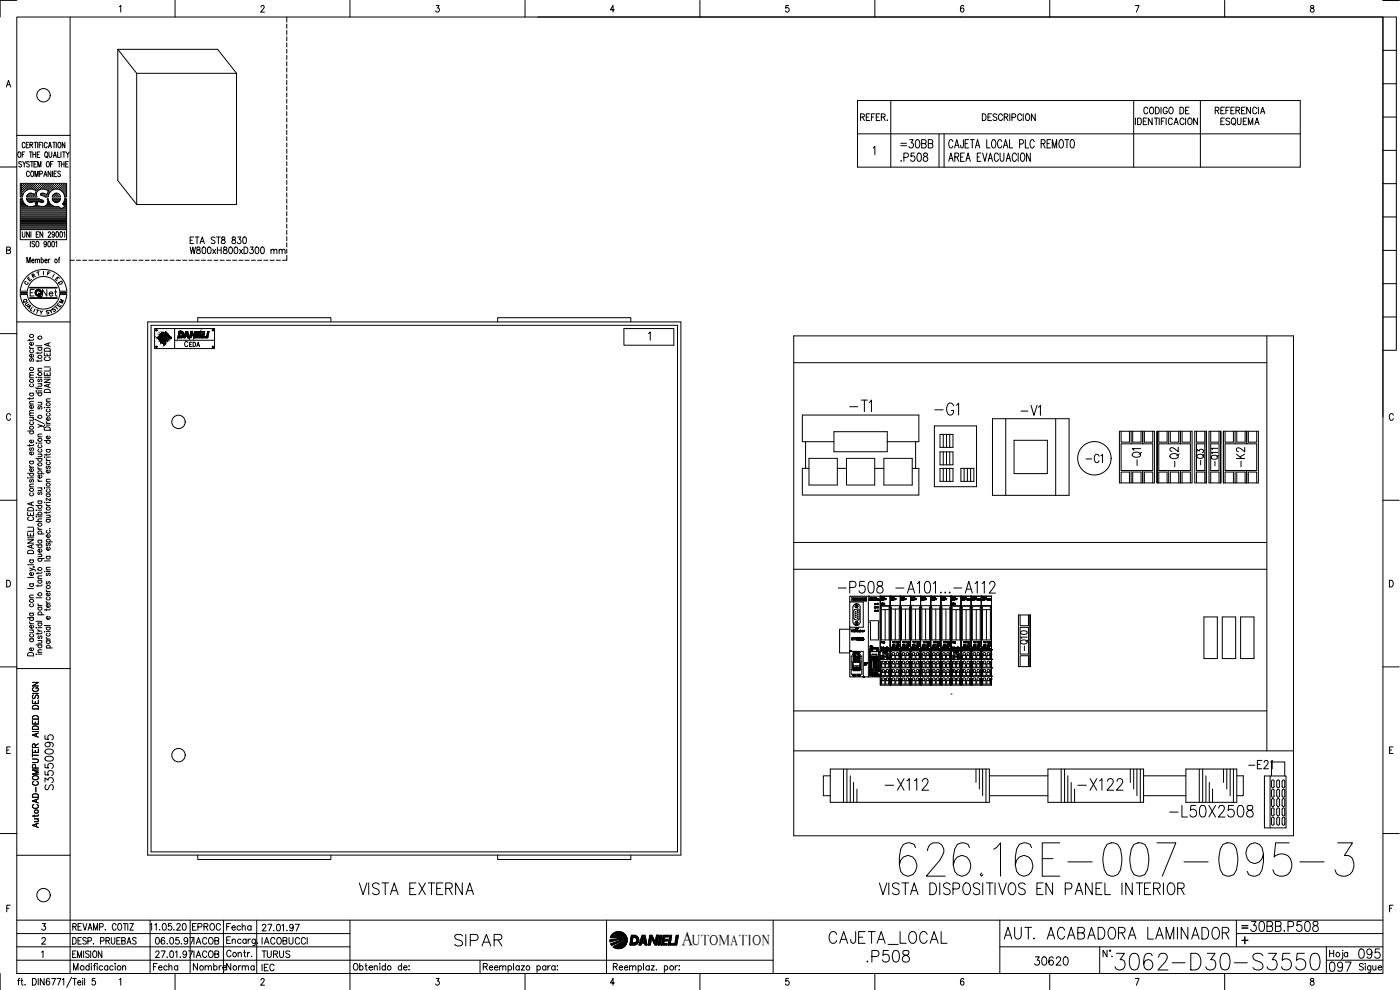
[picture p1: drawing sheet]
<svg xmlns="http://www.w3.org/2000/svg" width="420mm" height="297mm" viewBox="0 0 420 297" stroke-linecap="round" stroke-linejoin="round" font-family="sans-serif">
<defs><g id="words">
<text font-size="15.4" x="268.8" y="264.2">626.16E-007-095-3</text>
<text font-size="8.8" x="333.4" y="292.1">3062-D30-S3550</text>
<text font-size="7.5" x="247.6" y="284.7">CAJETA_LOCAL</text>
<g font-size="7.1">
<text x="253.6" y="124.9">-T1</text>
<text x="279.4" y="125.6">-G1</text>
<text x="250.5" y="179.2">-P508</text>
<text x="264.6" y="238.5">-X112</text>
<text x="322.1" y="238.5">-X122</text>
<text x="106.5" y="269.5">VISTA EXTERNA</text>
<text x="262.8" y="269.5">VISTA DISPOSITIVOS EN PANEL INTERIOR</text>
<text x="135.1" y="285">SIPAR</text>
<text x="300.2" y="282.9">AUT. ACABADORA LAMINADOR</text>
<text x="258.9" y="290">.P508</text>
</g>
<g font-size="6.6">
<text x="305.2" y="125.9">-V1</text>
<text x="350" y="246.2">-L50X2508</text>
<text x="374.3" y="280.8">30BB.P508</text>
</g>
<g font-size="6.2">
<text x="343.6" y="140.8" transform="rotate(-90 343.6 140.8)">-Q1</text>
<text x="354.9" y="141.5" transform="rotate(-90 354.9 141.5)">-Q2</text>
<text x="397.9" y="292.8">097</text>
</g>
<text font-size="5.9" x="204.5" y="283.6">A</text>
<g font-size="5.7">
<text x="269.2" y="45.5">=30BB</text>
<text x="324.6" y="140.1">-C1</text>
<text x="374.3" y="141.5" transform="rotate(-90 374.3 141.5)">-K2</text>
<text x="373.6" y="231.8">-E21</text>
<text x="16.9" y="238.1" transform="rotate(-90 16.9 238.1)">S3550095</text>
<text x="309.4" y="290.7">30620</text>
<text x="406.4" y="288.6">095</text>
</g>
<g font-size="5.3">
<text x="365.1" y="38.8">ESQUEMA</text>
<text x="362.3" y="140.8" transform="rotate(-90 362.3 140.8)">-Q3</text>
<text x="309.4" y="196.5" transform="rotate(-90 309.4 196.5)">-Q10</text>
<text x="56.4" y="280.5">EPROC</text>
<text x="66.7" y="280.5">Fecha</text>
<text x="56.8" y="292.5">Nombre</text>
<text x="66.7" y="292.5">Norma</text>
<text x="77.3" y="288.6">TURUS</text>
</g>
<g font-size="4.9">
<text x="55.7" y="77.3">W800xH800xD300 mm</text>
<text x="11.6" y="90">Net</text>
<text x="57.1" y="284.3">IACOB</text>
<text x="77.3" y="284.3">IACOBUCCI</text>
<text x="77.3" y="292.5">IEC</text>
</g>
<text font-size="4.4" x="207.8" y="283.6">UTOMATION</text>
<g font-size="4">
<text x="7.1" y="85.4">E</text>
<text x="15.5" y="85.4">E</text>
<text x="16.2" y="86.4">D</text>
<text x="5.6" y="92.1">Q</text>
<text x="6.3" y="92.8">U</text>
<text x="15.2" y="93.8">T</text>
<text x="16.6" y="92.1">M</text>
<text x="55.7" y="105.1">EDA</text>
</g>
<g font-size="3.5">
<text x="14.5" y="84.3">I</text>
<text x="371.5" y="279.8">=</text>
</g>
</g></defs>
<!-- layer: XR-FG100|CART -->
<g fill="none" stroke="#000" stroke-width=".3">
<path d="M5 5.1h410v287h-410zM5 .1h-5v5M21 5.1v287M35.8 2l.4-.4v2M52.5 .1v5M78.3 2.1l.2-.4a.54 .54 0 0 1 .8 .2 .54 .54 0 0 1-.3 .8l-.8 .9h1.2M105 .1v5M130.9 1.6h.9l-.5 .8a.6 .6 0 0 1 .5 .9 .6 .6 0 0 1-1.1-.1M157.6 .1v5M184.4 2.9h-1.2l.8-1.3v2M210.1 .1v5M236.7 1.6h-.8l-.1 .9a.62 .62 0 0 1 .9 0 .62 .62 0 0 1-.1 .9 .62 .62 0 0 1-.9-.2"/>
<path d="M262.6 .1v5M289.2 1.9l-.4-.3a1.12 1.12 0 0 0 0 2 .59 .59 0 0 0 .5-.8 .59 .59 0 0 0-1-.1l-.1 .2M315 .1v5M340.7 1.6h1.1l-.8 2M367.5 .1v5M393.4 1.7v.6a.82 .82 0 0 1 .8 .3 .82 .82 0 0 1 0 .9 .65 .65 0 0 1-1-.4 .65 .65 0 0 1 .8-.7l.3-.3-.1-.4zM415 5.1h4.1v100h-4.1M415 .1h4.9M415 15.1h4.1M1.9 26.1l.6-2 .7 2M2.2 25.4h.8M415 35.1h4.1"/>
<path d="M415 25.1h4.1M0 50.1h5M5 40.6h16M5.7 45.6a.86 .86 0 0 1 .6 .8 .86 .86 0 0 1-.6 .8 1.14 1.14 0 0 1 0-1.6zM6.2 56.9h.1M6.2 56.3h.1M6.2 55.7h.1M6.2 57.6h.1M6.2 58.2h.1M6.2 58.8h.1M6.2 59.8h.4M6.4 57.3h.2"/>
<path d="M6.4 56.6h.2M6.4 56h.2M6.4 55.4h.2M6.4 57.9h.2M6.4 58.5h.2M6.4 48.7a.41 .41 0 0 0-.6-.2 .41 .41 0 0 0 0 .6l.4 .2a.43 .43 0 0 1 .1 .7 .43 .43 0 0 1-.7-.1M6.5 55.3v.1M6.5 55.9v.2M6.5 56.5v.2M6.5 57.2v.1M6.5 57.8v.2M6.5 58.4v.2"/>
<path d="M6.6 46.3h.5M6.7 59.1h-.6v-4.1h13.9v4.1h-.6M6.7 59.6h-.6v9.3h13.9v-9.3h-.6M6.7 56.9h.2M6.7 56.3h.2M6.7 55.7h.2M6.7 57.6h.2M6.7 58.2h.2M6.7 59.6a2.53 2.53 0 0 0 3.2 2.3l.9-.3-.3-1.2-1.1 .4-.7-.1M6.8 48.5l.5 .7 .4-.7M6.8 55.6v.1M6.8 56.2v.2"/>
<path d="M6.8 56.8v.2M6.8 57.5v.1M6.8 58.1v.2M7 57.3h.2M7 56.6h.2M7 56h.2M7 55.4h.2M7.1 55.3v.1M7.1 55.9v.2M7.1 56.5v.2M7.1 57.2v.1M7.3 49.2v.9"/>
<path d="M7.4 56.9h.1M7.4 56.3h.1M7.4 55.7h.1M7.4 45.6h-.8v1.6M7.5 55.6v.1M7.5 56.2v.2M7.5 56.8v.2M7.5 43.1l-.3-.4a.86 .86 0 0 0-.6 .8 .86 .86 0 0 0 .6 .9l.3-.5M7.7 56.6h.1M7.7 56h.1M7.7 55.4h.1M7.7 55.3v.1"/>
<path d="M7.7 55.9v.2M7.7 56.5v.2M7.9 43.5h.4M8 56.9h.1M8 56.3h.1M8 55.7h.1M8.1 55.6v.1M8.1 56.2v.2M8.1 56.8v.1M8.1 59.8h3.6M8.1 58.8h.1M8.3 56.6h.2"/>
<path d="M8.3 56h.2M8.3 55.4h.2M8.3 58.5h.2M8.4 55.3v.1M8.4 55.9v.2M8.4 56.5v.2M8.4 58.4v.2M8.6 42.7h-.7v1.7h.7M8.6 56.3h.2M8.6 55.7h.2M8.6 58.8h.2M8.7 55.6v.1"/>
<path d="M8.7 56.2v.2M8.7 58.7v.2M8.8 58.2l-.1 .1M8.8 58l-.6 .5-.2 .6h3.1M8.8 48.7a.42 .42 0 0 0-.6-.2 .42 .42 0 0 0-.1 .6l.5 .2a.43 .43 0 0 1 .1 .7 .43 .43 0 0 1-.7-.1M8.8 45.6h.9M8.8 51.7a.47 .47 0 0 0-.5-.4 .47 .47 0 0 0-.3 .7v.4a.46 .46 0 0 0 .3 .6 .46 .46 0 0 0 .5-.4M8.9 56.6h.2M8.9 56h.2M8.9 55.4h.2M8.9 58.5h.2M9 43.5l.7-.1v-.6l-.7-.1v1.7"/>
<path d="M9 55.3v.1M9 55.9v.2M9 56.5v.1M9 58.4v.2M9.1 48.5h.9M9.2 45.6v1.6M9.3 56.3h.1M9.3 55.7h.1M9.3 58.2h.1M9.3 58.8h.1M9.3 51.5l.2-.2a.86 .86 0 0 1 .6 .9 .86 .86 0 0 1-.6 .8l-.3-.6zM9.4 55.6v.1"/>
<path d="M9.4 56.2v.2M9.4 58.1v.2M9.4 58.7v.2M9.4 43.5l.4 .9M9.6 56.6h.1M9.6 56h.1M9.6 55.4h.1M9.6 58.5h.1M9.6 48.5v1.6M9.7 55.3v.1M9.7 55.9v.2M9.7 56.5v.2"/>
<path d="M9.7 58.4v.2M9.9 46.3h.8M9.9 45.6v1.6M9.9 56.3h.1M9.9 55.7h.1M9.9 58.8h.1M9.9 56.8a2.52 2.52 0 0 0-3.2 2.3M9.9 56.8l1 .4-.4 1.1-1.1-.3h-.7M10 58.3h.1M10 55.6v.1M10 56.2v.2M10 58.7v.2"/>
<path d="M10.2 56.6h.2M10.2 56h.2M10.2 55.4h.2M10.2 58.5h.2M10.2 49.2h.5M10.2 42.7h.8M10.3 55.3v.1M10.3 55.9v.2M10.3 56.5v.2M10.3 58.4v.2M10.5 53v-1.7l.5 1.7 .4-1.7v1.7M10.5 56.3h.2"/>
<path d="M10.5 55.7h.2M10.5 58.8h.2M10.6 56.8l-.1 .1M10.6 42.7v1.7M10.6 55.6v.1M10.6 56.2v.2M10.6 58.7v.2M10.7 58.2h.1M10.7 45.6v1.6M10.8 56.6h.2M10.8 56h.2M10.8 55.4h.2"/>
<path d="M10.9 55.3v.1M10.9 55.9v.2M10.9 56.5v.2M11 57.3h.1M11 48.5h-.8v1.6h.8M11.2 56.9h.1M11.2 56.3h.1M11.2 55.7h.1M11.2 46.3h.4M11.3 55.6v.1M11.3 56.2v.2M11.3 56.8v.2"/>
<path d="M11.3 42.7v1.7M11.3 50.1v-1.6l.5 1.6 .5-1.6v1.6M11.5 56.6h.1M11.5 56h.1M11.5 55.4h.1M11.6 55.3v.1M11.6 55.9v.2M11.6 56.5v.2M11.6 57.1a1.46 1.46 0 0 0-.5 2M11.6 59.6h-3.6l.2 .6 .6 .5M11.7 59.6l.2 .1M11.8 43.5h.4"/>
<path d="M11.8 56.3h.1M11.8 55.7h.1M11.9 52.2l.7-.1v-.7l-.7-.1v1.7M11.9 55.6v.1M11.9 56.2v.2M11.9 59.8l1 .3M11.9 45.6h-.7v1.6h.7M12.1 56.6h.2M12.1 56h.2M12.1 55.4h.2M12.2 55.3v.1M12.2 55.9v.2"/>
<path d="M12.2 56.5v.2M12.3 58.1v.4M12.3 58.6l1.4 .5h.7M12.4 56.3h.2M12.4 55.7h.2M12.4 58.2h.2M12.5 42.7h-.7v1.7M12.5 55.6v.1M12.5 56.2v.2M12.5 58.1v.2M12.7 56.6h.2M12.7 56h.2"/>
<path d="M12.7 55.4h.2M12.7 58.5h.2M12.8 42.7v1.7M12.8 55.3v.1M12.8 55.9v.2M12.8 56.5v.1M12.8 58.4v.2M13.1 56.3h.1M13.1 55.7h.1M13.1 58.2h.1M13.1 53l.5-1.7 .5 1.7M13.2 55.6v.1"/>
<path d="M13.2 56.2v.2M13.2 58.1v.2M13.2 58l-1 .1M13.3 52.4h.6M13.4 56.6h.1M13.4 56h.1M13.4 55.4h.1M13.4 58.5h.1M13.5 55.3v.1M13.5 55.9v.2M13.5 56.5v.2M13.5 58.4v.2"/>
<path d="M13.5 45.8l.3-.2a.86 .86 0 0 1 .6 .8 .86 .86 0 0 1-.6 .8l-.4-.6zM13.5 56.8l1 .4-.4 1.1-.9-.3M13.6 56.8l-1.1-.1-.9 .4M13.7 56.3h.1M13.7 55.7h.1M13.7 58.8h.1M13.8 55.6v.1M13.8 56.2v.2M13.8 58.7v.2M13.9 46.9l.4 .5M14 56.6h.2M14 56h.2"/>
<path d="M14 55.4h.2M14 58.5h.2M14.1 48.5h.1a.86 .86 0 0 1 .6 .8 .86 .86 0 0 1-.6 .8 1.2 1.2 0 0 1-.1-1.6zM14.1 55.3v.1M14.1 55.9v.2M14.1 56.5v.2M14.1 58.4v.2M14.2 43.1a.47 .47 0 0 0-.6-.4 .47 .47 0 0 0-.3 .6v.4a.46 .46 0 0 0 .3 .6 .46 .46 0 0 0 .6-.4M14.4 58.8h.1M14.4 56.9h.1M14.4 56.3h.1M14.4 55.7h.1"/>
<path d="M14.4 58.2h.1M14.4 59.6l-.2 .1a1.66 1.66 0 0 1-.4 1.9 1.66 1.66 0 0 1-1.9 .3M14.4 55.6v.1M14.4 56.2v.2M14.4 56.8v.2M14.4 58.1v.2M14.4 59.6a2.54 2.54 0 0 0 3.1 2.3M14.5 57.6h.1M14.5 44.4l.5-1.7 .5 1.7M14.6 57.3h.2M14.6 56.6h.2M14.6 56h.2"/>
<path d="M14.6 55.4h.2M14.6 57.9h.1M14.7 45.6v1.2l.4 .4 .4-.4v-1.2M14.7 43.8h.6M14.7 55.3v.1M14.7 55.9v.2M14.7 56.5v.2M14.7 57.2v.1M14.7 57.8v.1M15 56.9h.1M15 56.3h.1M15 55.7h.1"/>
<path d="M15.1 55.6v.1M15.1 56.2v.2M15.1 56.8v.2M15.2 49.2h.5M15.3 51.3v1.7l-.9-1.7v1.7M15.3 56.6h.2M15.3 56h.2M15.3 55.4h.2M15.4 55.3v.1M15.4 55.9v.2M15.4 56.5v.2M15.6 56.3h.1"/>
<path d="M15.6 55.7h.1M15.7 56.8l-.1 .1M15.7 55.6v.1M15.7 56.2v.2M15.7 51.3v1.7M15.8 59.8h2.2M15.8 42.7h.8M15.9 56.6h.2M15.9 56h.2M15.9 55.4h.2M16 48.5h-.8v1.6M16 47.2l.5-1.6 .4 1.6"/>
<path d="M16 55.3v.1M16 55.9v.2M16 56.5v.2M16.1 58.5l-.1 .1M16.2 46.7h.6M16.2 52.1h.5M16.2 42.7v1.7M16.3 56.3h.1M16.3 55.7h.1M16.3 58.8h.1M16.3 55.6v.1M16.3 56.2v.2"/>
<path d="M16.3 58.2v.1M16.3 58.7v.2M16.4 58.2h.1M16.4 58l1.1 .1 .7 1h-2.5l.2-.6 .6-.5M16.6 56.6h.1M16.6 56h.1M16.6 55.4h.1M16.6 58.5h.1M16.6 55.3v.1M16.6 55.9v.2M16.6 56.5v.1M16.6 58.4v.2"/>
<path d="M16.9 56.3h.1M16.9 55.7h.1M16.9 58.2h.1M16.9 58.8h.1M16.9 42.7v1.7M17 51.3h-.8v1.7h.8M17 55.6v.1M17 56.2v.2M17 58.1v.2M17 58.7v.2M17.2 56.6h.2M17.2 56h.2"/>
<path d="M17.2 55.4h.2M17.2 58.5h.2M17.3 55.3v.1M17.3 55.9v.2M17.3 56.5v.2M17.3 58.4v.2M17.3 45.6v1.6h.7M17.4 48.5h.8M17.5 56.3h.2M17.5 55.7h.2M17.5 58.8h.2M17.6 42.8l.1-.1a.86 .86 0 0 1 .6 .8 .86 .86 0 0 1-.6 .9 1.2 1.2 0 0 1-.1-1.6z"/>
<path d="M17.6 55.6v.1M17.6 56.2v.2M17.6 58.7v.2M17.8 48.5v1.6M17.8 56.6h.2M17.8 56h.2M17.8 55.4h.2M17.9 55.3v.1M17.9 55.9v.2M17.9 56.5v.2M18.2 51.5l-.3-.2-.6 .2 .1 .5 .8 .5-.3 .5-.6-.3M18.2 56.9h.1"/>
<path d="M18.2 56.3h.1M18.2 55.7h.1M18.2 55.6v.1M18.2 56.2v.2M18.2 56.8v.2M18.3 45.6v1.6M18.4 49.2h.8M18.4 48.5v1.6M18.5 56.6h.1M18.5 56h.1M18.5 55.4h.1M18.5 57.2l.1 .1"/>
<path d="M18.5 55.3v.1M18.5 55.9v.2M18.5 56.5v.2M18.8 45.6h.8M18.8 56.9h.1M18.8 56.3h.1M18.8 55.7h.1M18.9 57.6h.1M18.9 55.6v.1M18.9 56.2v.2M18.9 56.8v.2M18.9 57.5v.1"/>
<path d="M19.1 57.3h.2M19.1 56.6h.2M19.1 56h.2M19.1 55.4h.2M19.1 57.9h.2M19.2 45.6v1.6M19.2 55.3v.1M19.2 55.9v.2M19.2 56.5v.2M19.2 57.2v.1M19.2 57.8v.2M19.2 48.5v1.6"/>
<path d="M19.2 58.3l.2 .8M19.2 58.4a2.47 2.47 0 0 0-2.7-1.7 2.47 2.47 0 0 0-2.1 2.4M19.4 59.6l-.2 .8M19.4 56.9h.2M19.4 56.3h.2M19.4 55.7h.2M19.4 57.6h.2M19.4 58.2h.2M19.5 42.7v1.7l-.8-1.7v1.7M19.5 58.8h.1M19.5 59.8h.4M19.5 55.6v.1"/>
<path d="M19.5 56.2v.2M19.5 56.8v.2M19.5 57.5v.1M19.5 58.1v.2M19.5 58.7v.2M19.7 57.3h.2M19.7 56.6h.2M19.7 56h.2M19.7 55.4h.2M19.7 57.9h.2M19.7 58.5h.2M19.7 49.2h.5"/>
<path d="M19.8 45.6l.5 .7 .5-.7M19.8 55.3v.1M19.8 55.9v.2M19.8 56.5v.2M19.8 57.2v.1M19.8 57.8v.2M19.8 58.4v.2M20.3 46.3v.9M20.5 48.5h-.8v1.6h.8M415 55.1h4.1M415 45.1h4.1M2 75h1v-.7l-1-.2v2l1-.2 .1-.5-.4-.4"/>
<path d="M6.1 68.9v3h13.9v-3M6.2 64.5h13.7M6.2 64.2h13.7M6.2 63.9h13.7M6.2 63.6h13.7M6.2 63.3h13.7M6.2 63h13.7M6.2 62.6h12M6.2 62.3h11.7M6.2 62h2.3M6.2 61.7h1.6M6.2 61.4h1.2"/>
<path d="M6.2 61.1h1M6.2 60.7h.7M6.2 60.4h.6M6.2 60.1h.5M6.2 64.9h13.7M6.2 65.2h13.7M6.2 65.5h13.7M6.2 65.8h13.7M6.2 66.2h13.7M6.2 66.4h13.7M6.2 66.8h13.7M6.2 67.1h13.7"/>
<path d="M6.2 67.4h13.7M6.2 67.7h13.7M6.2 68.1h13.7M6.2 68.4h13.7M6.2 68.7h13.7M6.7 69.5v1.4l.3 .3 .5-.3v-1.4M8.1 78.9v-1.7l.5 1.7 .5-1.7v1.7M8.2 60.1h4.5M8.5 60.4h1.7M8.8 69.5v1.7l-.8-1.7v1.7M9.1 72.4v1.7M9.3 69.5v1.7"/>
<path d="M9.5 78.2h.7v-.3a.47 .47 0 0 0-.7 .1 .47 .47 0 0 0 .1 .6l.2 .3 .4-.3M9.9 62h2.1M10.4 72.7l-.3-.3-.5 .3 .1 .4 .7 .5-.3 .5-.5-.3M10.6 78.1l.3-.3h.3v1.1M10.6 77.8v1.1M10.6 60.4h.7M10.7 60.7h.5M10.8 61.1h.3M10.8 61.7h.3M10.8 61.4h.2M10.9 70.3h.4M11.1 72.4a.86 .86 0 0 1 .6 .8 .86 .86 0 0 1-.6 .9 1.14 1.14 0 0 1 0-1.7z"/>
<path d="M11.2 78.1l.3-.3h.3l.1 1.1M11.6 69.5h-.7v1.7h.7M11.7 60.4h1.3M12.4 78v-.2a.48 .48 0 0 1 .6 .5 .48 .48 0 0 1-.6 .5v-.2M12.4 77.2v1.7M12.8 69.5v1.7l-.8-1.7v1.7M12.9 60.1l.2 .2-.2 .4-1.5-.3-.3 1.2 .8 .3M13.3 62h2.9M13.5 78.2h.7l-.1-.3a.47 .47 0 0 0-.7 .1 .47 .47 0 0 0 .1 .6l.3 .3 .4-.3M13.9 61.7h1.6M13.9 73l-.1 .3a.42 .42 0 0 1-.6-.4 .42 .42 0 0 1 .7-.2v1.1l-.3 .3-.4-.3M14.2 61.4h.9"/>
<path d="M14.4 61.1h.5M14.4 60.7h.2M14.5 69.9l.2-.4 .5 .3-.8 1.4h.8M14.5 60.4h.1M14.5 72.5l.2-.1a.96 .96 0 0 1 0 1.7l-.3-.3zM14.5 77.8v1.1M15 77.8l-.5 .4M15.7 72.5l.2-.1a.96 .96 0 0 1 0 1.7l-.3-.3zM15.9 60.1h2M16.2 60.4h1.4M16.3 70.1l-.1 .4a.43 .43 0 0 1-.6-.5 .43 .43 0 0 1 .7-.2l-.1 1.3-.3 .1-.2-.3M16.5 60.7l-.6-.5-.2-.6h2.5l-.7 1-1.1 .1"/>
<path d="M16.7 72.7l.3-.3v1.7M16.9 69.6l.2-.1a.96 .96 0 0 1 0 1.7l-.3-.7zM17.5 77.8h.4M18 77.2l-.3 .3v1.4M18.1 69.6l.2-.1a.96 .96 0 0 1 0 1.7l-.4-.7zM18.5 62.6h1.4M19 61.1h.9M19 62.3h.9M19 61.4h.9M19.1 69.8l.3-.3v1.7M19.2 60.7h.7M19.2 60.4l-.5 .8 .7 .8-1.1 .6-.8-.6"/>
<path d="M19.3 60.4h.6M19.3 61.7h.6M19.4 60.1h.5M19.6 62h.3M415 75.1h4.1M415 65.1h4.1M5 96.6h16M6.1 88.4a7 7 0 0 0 7 6.5 7 7 0 0 0 6.9-6.5M8.2 88.4a4.9 4.9 0 0 0 4.9 4.3 4.9 4.9 0 0 0 4.8-4.3M9 89.4h8.1M9 89.5h8.1M9 86.4h8.1"/>
<path d="M9 86.2h8.1M9.1 89.4h7.9M9.1 86.3h7.9M10.2 86.9h-1.1v1.9M11 92.9l.7 .2M11.3 93l-.3 1M11.4 81.6l.2 1M11.7 81.5l-.7 .2M12 93.2l.4 .6 .4-.5M12.4 93.8l-.1 .5M13 81.4v1.1M20 87.3a7 7 0 0 0-7-6.5 7 7 0 0 0-6.9 6.6l2.1-.1a4.9 4.9 0 0 1 4.9-4.3 4.9 4.9 0 0 1 4.8 4.3"/>
<path d="M415 95.1h4.1M415 85.1h4.1M0 100.1h5M8.9 104l.1 .3 .4 .2M8.9 101.8v.5M8.9 119.3v.5M8.9 118h1.2M8.9 113.4h1.2M8.9 104.5h1.2M9.1 118a.49 .49 0 0 0 0 .7 .49 .49 0 0 0 .7 0 .49 .49 0 0 0 0-.7M9.1 115.2a.51 .51 0 0 0 0 .7 .51 .51 0 0 0 .8 0 .51 .51 0 0 0-.1-.7M9.1 107.6l-.2 .3 .1 .5h.3l.3-.7 .2-.1 .3 .3-.3 .5"/>
<path d="M9.1 105a.51 .51 0 0 0 0 .7 .51 .51 0 0 0 .8 0 .51 .51 0 0 0-.1-.7M9.8 106.3a.5 .5 0 0 1 .1 .7 .5 .5 0 0 1-.7 0 .5 .5 0 0 1 0-.7h.2v.9M9.8 102.7a.5 .5 0 0 1 .1 .8 .5 .5 0 0 1-.7 0 .5 .5 0 0 1 0-.8h.2v.9M10.1 119.3l-.1 .3h-1.7M10.1 112.6h-1.1l-.1 .4 .3 .4M10.1 111.7l-1.1 .1-.1 .4 .3 .4M10.1 101.7l-.4 .4h-1.4M10.8 117.3h.2zM10.8 116.2l.3 .4h1.5M10.8 113.2h.2zM10.8 117.9h1.8M10.8 103.7h1.8"/>
<path d="M11.4 113.2h1.2M11.4 105.6v.6M11.4 108.1v.5M11.4 116.3v.5M11.4 117.3h1.2M11.4 115.1h1.2M11.4 111.3h1.2M11.4 104.3h1.2M11.6 117.9a.51 .51 0 0 0 0 .7 .51 .51 0 0 0 .7 0 .51 .51 0 0 0 0-.7M11.6 113.7l-.2 .3 .2 .5 .5-.7h.4l.1 .4-.3 .3M11.6 104.3a.51 .51 0 0 0 0 .7 .51 .51 0 0 0 .7 0 .51 .51 0 0 0 0-.7M12.2 115.1l.4 .4-.1 .4h-1.1"/>
<path d="M12.6 110.5l-1.1 .1-.1 .3 .3 .4M12.6 108l-.1 .3h-1.7M12.6 105.6l-.4 .3h-1.4M13.3 113.8h1.8l-1.8 1h1.8M13.3 111.7v.9h1.8v-.9M13.3 105.8v1h1.8v-1M13.3 113.2h1.8M13.3 110.1h1.8M13.4 117.1a.96 .96 0 0 1 1.1-.3 .96 .96 0 0 1 .6 1h-1.8zM13.4 104.7a.98 .98 0 0 1 1.1-.2 .98 .98 0 0 1 .6 .9h-1.8zM13.7 107.2a.53 .53 0 0 0-.4 .6 .53 .53 0 0 0 .7 .4h.4a.53 .53 0 0 0 .7-.4 .53 .53 0 0 0-.5-.6M14.1 106.2v.6"/>
<path d="M14.1 112.1v.5M14.5 103v.7M14.5 115.4v.7M15.1 119.7h-1.1l-.1 .4 .3 .3M15.1 115.2l-1.8 .5 1.8 .6M15.1 110.5v.8h-1.8M15.1 102.8l-1.8 .6 1.8 .5M3.2 124.6a.63 .63 0 0 0-.8-.5 .63 .63 0 0 0-.5 .8v.4a.63 .63 0 0 0 .5 .8 .63 .63 0 0 0 .8-.5M8.3 129.3h1.8M8.9 139.6l.1 .3 .4 .3M8.9 138.4h1.2M8.9 133.4v.5"/>
<path d="M8.9 125.3h1.2M8.9 124.7h1.2M8.9 121.2h1.2M9.1 138.4l-.1 .1a.52 .52 0 0 0 .5 .7 .52 .52 0 0 0 .3-.8M9.1 134.4l-.2 .2 .2 .6 .5-.8h.4l.1 .5-.3 .3M9.1 129.3a.51 .51 0 0 0 0 .8 .51 .51 0 0 0 .8 0 .51 .51 0 0 0-.1-.8M9.1 126.6a.49 .49 0 0 0 0 .7 .49 .49 0 0 0 .7 0 .49 .49 0 0 0 0-.7M9.7 125.3l.4 .4-.1 .4h-1.1M9.8 135.6a.5 .5 0 0 1 .1 .7 .5 .5 0 0 1-.7 0 .5 .5 0 0 1 0-.7h.2v.9M9.8 132a.5 .5 0 0 1 .1 .7 .5 .5 0 0 1-.7 .1 .5 .5 0 0 1-.1-.7l.3-.1v.9M9.8 121.7a.5 .5 0 0 1 .1 .7 .5 .5 0 0 1-.7 0 .5 .5 0 0 1 0-.7h.2v.8M10.1 133.3l-.1 .3-1.7 .1"/>
<path d="M10.1 123.9l-1.1 .1-.1 .4 .3 .3M10.1 123.1l-1.1 .1-.1 .4 .3 .3M10.1 120.4l-1.1 .1-.1 .3 .3 .4M10.5 125.8l2.7 1.3M10.8 137.6h1.8M10.9 132.9v.1zM11.4 127.4l1.2 .4-1.2 .4M11.4 136.3h1.2M11.4 133h1.2M11.4 131h1.2M11.4 120.7h1.2M11.6 137.6l-.1 .1a.52 .52 0 0 0 .5 .7 .52 .52 0 0 0 .3-.8"/>
<path d="M11.6 134.8a.51 .51 0 0 0 0 .7 .51 .51 0 0 0 .7 0 .51 .51 0 0 0 0-.7M11.6 133.5a.51 .51 0 0 0 0 .7 .51 .51 0 0 0 .7 0 .51 .51 0 0 0 0-.7M11.6 121.9l-.2 .3 .1 .5h.3l.3-.7 .2-.1 .3 .3-.3 .6M12.2 136.3l.4 .3-.1 .4h-1.1M12.2 120.7l.4 .4-.1 .3-1.1 .1M12.6 130.2l-1.1 .1-.1 .4 .3 .3M12.6 127.8l.5 .2 .1 .3M13.3 137.1h.2zM13.3 122.3h.2zM13.3 132.2h1.8M13.4 128.4a.96 .96 0 0 1 1.1-.3 .96 .96 0 0 1 .6 1h-1.8zM13.4 127.5v.1z"/>
<path d="M13.9 137.6l.1 .4 .4 .2M13.9 126.5l.1 .3 .4 .2M13.9 136.2v.5M13.9 138.2h1.2M13.9 137.1h1.2M13.9 134.9h1.2M13.9 127.5h1.2M13.9 127h1.2M13.9 122.3h1.2M13.9 120.4h1.2M14.1 139.9l-.2 .2 .2 .5 .5-.7h.4l.1 .4-.3 .3M14.1 138.6l-.1 .1a.52 .52 0 0 0 .5 .7 .52 .52 0 0 0 .3-.8"/>
<path d="M14.1 134.9l-.1 .1a.52 .52 0 0 0 .5 .7 .52 .52 0 0 0 .3-.8M14.1 132.2l-.1 .1a.52 .52 0 0 0 .5 .7 .52 .52 0 0 0 .3-.8M14.1 124l-.1 .1a.52 .52 0 0 0 .5 .8 .52 .52 0 0 0 .3-.9M14.1 122.8l-.1 .1a.52 .52 0 0 0 .5 .7 .52 .52 0 0 0 .3-.8M14.8 130.8l.2 .2a.52 .52 0 0 1-.5 .7 .52 .52 0 0 1-.4-.8l.3-.1v.9M14.8 125.3l.2 .1a.52 .52 0 0 1-.5 .8 .52 .52 0 0 1-.4-.8l.3-.1v.8M15.1 136.1l-.4 .4h-1.4M418.2 124.6a.63 .63 0 0 0-.8-.5 .63 .63 0 0 0-.5 .8v.4a.63 .63 0 0 0 .5 .8 .63 .63 0 0 0 .8-.5M0 150.1h5M8.3 159.8v1h1.8v-1M8.3 153.7v1h1.8v-1M8.3 143.4h.2z"/>
<path d="M8.3 158.2h1.8M8.3 142h1.8M8.4 152.6a.96 .96 0 0 1 1.1-.3 .96 .96 0 0 1 .6 1h-1.8zM8.7 155.1a.56 .56 0 0 0-.4 .7 .56 .56 0 0 0 .7 .4h.4a.56 .56 0 0 0 .7-.4 .56 .56 0 0 0-.4-.7M8.9 146.1h1.2M8.9 143.4h1.2M8.9 140.2h1.2M9.1 147.9a.51 .51 0 0 0 0 .7 .51 .51 0 0 0 .8 0 .51 .51 0 0 0-.1-.7M9.1 143.9l-.2 .3 .2 .5 .5-.7h.4l.1 .4-.3 .3M9.1 142l-.1 .1a.52 .52 0 0 0 .5 .8 .52 .52 0 0 0 .3-.9M9.1 154.1v.6M9.5 150.8v.7"/>
<path d="M9.8 140.6a.5 .5 0 0 1 .1 .8 .5 .5 0 0 1-.7 0 .5 .5 0 0 1 0-.8h.2v.9M10.1 158.5v.9h-1.8M10.1 150.6l-1.8 .6 1.8 .6M10.1 145.3l-1.1 .1-.1 .3 .3 .4M10.8 155.1h.2zM10.8 153.1h.2zM10.8 156.5h1.8M10.8 154.5h1.8M10.8 151.7h1.8M11.4 158.2l.1 .4 .4 .2M11.4 143.8l.1 .4 .4 .2M11.4 140.2l.1 .3 .4 .2"/>
<path d="M11.4 146.4h1.2M11.4 158.8h1.2M11.4 155.1h1.2M11.4 153.1h1.2M11.4 150.3h1.2M11.4 144.4h1.2M11.4 142.1h1.8M11.4 140.7h1.2M11.6 154.5l-.1-.1a.52 .52 0 0 1 .5-.8 .52 .52 0 0 1 .3 .9M11.6 151.7a.51 .51 0 0 0 0 .7 .51 .51 0 0 0 .7 0 .51 .51 0 0 0 0-.7M11.6 150.3a.49 .49 0 0 0 0 .7 .49 .49 0 0 0 .7 0 .49 .49 0 0 0 0-.7M11.6 147.6l-.2 .3 .2 .5 .5-.7h.4l.1 .4-.3 .3"/>
<path d="M11.6 142.1a.51 .51 0 0 1 0-.7 .51 .51 0 0 1 .7 0 .51 .51 0 0 1 0 .7M12.2 146.4l.4 .3-.1 .4-1.1 .1M12.3 142.6a.5 .5 0 0 1 .1 .7 .5 .5 0 0 1-.7 0 .5 .5 0 0 1 0-.7h.2v.9M12.6 155.7l-1.1 .1-.1 .3 .3 .4M13.3 146.4h.2zM13.4 150.7v.1zM13.9 151.2l.1 .3 .4 .2M13.9 153.5v.5M13.9 155.9h1.2M13.9 154.6h1.2M13.9 151.7h1.2M13.9 150.7h1.2"/>
<path d="M13.9 148.2h1.2M13.9 146.4h1.2M13.9 144.6h1.2M14.1 159.2l-.1 .1a.52 .52 0 0 0 .5 .7 .52 .52 0 0 0 .3-.8M14.1 155.9l-.1 .1a.52 .52 0 0 0 .5 .7 .52 .52 0 0 0 .3-.8M14.1 148.2l-.1 .1a.52 .52 0 0 0 .5 .8 .52 .52 0 0 0 .3-.9M14.1 146.9a.55 .55 0 0 0 .3 .9 .55 .55 0 0 0 .7-.7l-.3-.2M14.7 154.6l.4 .3-.1 .4h-1.1M14.8 141l.2 .2a.53 .53 0 0 1-.5 .7 .53 .53 0 0 1-.4-.8l.3-.1v.9M15 158.6l-.1 .1M15.1 153.5l-.4 .3h-1.4M15.1 149.5v.7l-1.2-.7v.7"/>
<path d="M15.1 143.8h-1.1l-.1 .4 .3 .4M415 150.1h4.9M2 174.1a1.01 1.01 0 0 1 1.2 1 1.01 1.01 0 0 1-1.2 1zM8.3 162h1.8l-1.8 1h1.8M8.3 176.6h1.8M8.3 173.3h1.8M8.3 169.4h1.8M8.3 161.4h1.8M8.4 165.4a.96 .96 0 0 1 1.1-.3 .96 .96 0 0 1 .6 1h-1.8zM8.9 170.4l1.2 .4-1.2 .5M8.9 179.4h1.2M8.9 175.2h1.2"/>
<path d="M8.9 168h1.2M9.1 175.2l-.1 .1a.52 .52 0 0 0 .5 .7 .52 .52 0 0 0 .3-.8M9.1 168a.51 .51 0 0 0 0 .7 .51 .51 0 0 0 .8 0 .51 .51 0 0 0-.1-.7M9.1 160.2v.6M9.5 163.6v.8M9.8 171.8a.5 .5 0 0 1 .1 .7 .5 .5 0 0 1-.7 0 .5 .5 0 0 1 0-.7h.2v.9M10 170v.2v-.2l.4 .2M10.1 178.5l-1.1 .1-.1 .4 .3 .4M10.1 170.8l.6 .3v.3M10.1 163.4l-1.8 .6 1.8 .6M10.8 179.4h1.8M10.8 163.5h1.8"/>
<path d="M11.4 171.7v.5M11.4 175.5v.5M11.4 174.1h1.2M11.4 173.6h1.2M11.4 167.6h1.8M11.4 166.3h1.2M11.4 162.1h1.2M11.4 160.2h1.8M11.6 174.1a.51 .51 0 0 0 0 .7 .51 .51 0 0 0 .7 0 .51 .51 0 0 0 0-.7M11.6 167.6l-.1 .1a.52 .52 0 0 0 .5 .7 .52 .52 0 0 0 .3-.8M11.6 163.5a.51 .51 0 0 0 0 .7 .51 .51 0 0 0 .7 0 .51 .51 0 0 0 0-.7M11.6 162.1a.51 .51 0 0 0 0 .7 .51 .51 0 0 0 .7 0 .51 .51 0 0 0 0-.7"/>
<path d="M11.6 160.2a.51 .51 0 0 1 0-.7 .51 .51 0 0 1 .7 0 .51 .51 0 0 1 0 .7M12.2 166.3l.4 .3-.1 .4h-1.1M12.3 164.8a.5 .5 0 0 1 .1 .7 .5 .5 0 0 1-.7 0 .5 .5 0 0 1 0-.7h.2v.9M12.6 175.4l-.4 .4h-1.4M12.6 172.8l-1.1 .1-.1 .4 .3 .3M12.6 171.6l-.1 .3-1.7 .1M13.3 168.3h1.8M13.4 171.5h.1M13.9 176.9l.1 .4 .4 .2M13.9 177.5h1.2M13.9 171.5h1.2M13.9 171h1.2"/>
<path d="M13.9 166.9h1.2M13.9 162.6h1.8M14.1 179.2l-.1 .2a.51 .51 0 0 0 .5 .6 .51 .51 0 0 0 .3-.8M14.1 174.5l-.2 .3 .1 .4h.3l.3-.6 .2-.1 .3 .3-.3 .4M14.1 171.9l-.2 .3 .1 .5h.3l.3-.7 .2-.1 .3 .3-.3 .5M14.1 166.9l-.1 .1a.52 .52 0 0 0 .5 .8 .52 .52 0 0 0 .3-.9M14.1 163l-.2 .3 .2 .5 .5-.7h.4l.1 .4-.3 .3M14.1 162.6l-.1-.1a.53 .53 0 0 1 .5-.7 .53 .53 0 0 1 .5 .7l-.2 .1M14.8 177.9a.5 .5 0 0 1 0 .7 .5 .5 0 0 1-.6 .1 .5 .5 0 0 1-.1-.7l.3-.1v.9M14.8 164.2l.2 .2a.53 .53 0 0 1-.5 .7 .53 .53 0 0 1-.4-.8l.3-.1v.9M14.8 160.4l.2 .2a.52 .52 0 0 1-.5 .7 .52 .52 0 0 1-.4-.8l.3-.1v.9M15.1 170.2l-1.1 .1-.1 .3 .3 .4"/>
<path d="M417 174.1a1.01 1.01 0 0 1 1.2 1 1.01 1.01 0 0 1-1.2 1zM8.3 185.3h1.8M8.4 196a.99 .99 0 0 1 1.1-.2 .99 .99 0 0 1 .6 1h-1.8zM8.9 186.6l.1 .3 .4 .2M8.9 191.7h1.2M8.9 189h1.2M8.9 187.1h1.2M8.9 184h1.2M9.1 191.7a.51 .51 0 0 0 0 .7 .51 .51 0 0 0 .8 0 .51 .51 0 0 0-.1-.7M9.1 190.3a.51 .51 0 0 0 0 .7 .51 .51 0 0 0 .8 0 .51 .51 0 0 0-.1-.7M9.1 185.3a.51 .51 0 0 0 0 .8 .51 .51 0 0 0 .8 0 .51 .51 0 0 0-.1-.8M9.1 184a.49 .49 0 0 0 0 .7 .49 .49 0 0 0 .7 0 .49 .49 0 0 0 0-.7"/>
<path d="M9.1 181.2a.51 .51 0 0 0 0 .7 .51 .51 0 0 0 .8 0 .51 .51 0 0 0-.1-.7M9.7 189l.4 .4-.1 .4-1.1 .1M9.8 194.4a.5 .5 0 0 1 .1 .7 .5 .5 0 0 1-.7 0 .5 .5 0 0 1-.1-.6l.3-.1v.8M9.8 187.6a.5 .5 0 0 1 .1 .7 .5 .5 0 0 1-.7 .1 .5 .5 0 0 1-.1-.7l.3-.1v.9M10.8 196.3h.2zM10.8 188.3h.2zM10.8 193.5h1.8M10.8 186.4h1.8M11.4 188.8l.1 .3 .4 .2M11.4 181.1l.1 .4 .4 .2M11.4 196.3h1.2M11.4 195.7h1.2"/>
<path d="M11.4 192.2h1.2M11.4 189.9v.5M11.4 189.3h1.2M11.4 188.3h1.2M11.4 186.9h1.2M11.4 184.5h1.8M11.4 182.2h1.2M11.4 181.7h1.2M11.6 193.5a.51 .51 0 0 0 0 .7 .51 .51 0 0 0 .7 0 .51 .51 0 0 0 0-.7M11.6 190.8l-.2 .3 .1 .4h.3l.3-.6 .2-.1 .3 .3-.3 .5M11.6 186.9a.51 .51 0 0 0 0 .8 .51 .51 0 0 0 .7 0 .51 .51 0 0 0 0-.8M11.6 184.5a.51 .51 0 0 1 0-.8 .51 .51 0 0 1 .7 0 .51 .51 0 0 1 0 .8"/>
<path d="M11.6 182.2a.51 .51 0 0 0 0 .7 .51 .51 0 0 0 .7 0 .51 .51 0 0 0 0-.7M12.2 192.2l.4 .4-.1 .3-1.1 .1M12.6 195h-1.1l-.1 .4 .3 .3M12.6 189.8l-.4 .3h-1.4M13.3 189.5h.2zM13.3 187.7h1.8M13.9 191.2l.1 .3 .4 .3M13.9 180.4l.1 .3 .4 .3M13.9 194.4h1.8M13.9 192.3h1.2M13.9 191.8h1.2M13.9 189.5h1.2"/>
<path d="M13.9 188.2h1.2M13.9 182.7v.5M13.9 181h1.2M14.1 194.4a.55 .55 0 0 1 .3-.9 .55 .55 0 0 1 .7 .7l-.3 .2M14.1 192.3l-.1 .1a.52 .52 0 0 0 .5 .7 .52 .52 0 0 0 .3-.8M14.1 190l-.1 .1a.52 .52 0 0 0 .5 .8 .52 .52 0 0 0 .3-.9M14.1 188.2l-.1 .1a.52 .52 0 0 0 .5 .8 .52 .52 0 0 0 .3-.9M14.8 184.9a.5 .5 0 0 1 0 .7 .5 .5 0 0 1-.6 .1 .5 .5 0 0 1-.1-.7l.3-.1v.9M14.8 181.4l.2 .1a.53 .53 0 0 1-.5 .7 .53 .53 0 0 1-.4-.8h.3v.8M15.1 182.7l-.4 .3h-1.4M0 200.1h5M5 200.6h16"/>
<path d="M9.7 216.2v1h1.8v-1M9.7 210.1v1h1.8v-1M9.7 204.8h1.8l-1.8 1h1.8M9.7 219.5h1.8M9.7 208.1h1.8M9.8 218.1a.97 .97 0 0 1 1.2-.3 .97 .97 0 0 1 .5 1h-1.8zM9.8 215a.97 .97 0 0 1 1.2-.3 .97 .97 0 0 1 .5 1.1h-1.8zM9.8 211.9a.97 .97 0 0 1 1.2-.2 .97 .97 0 0 1 .5 1h-1.8zM10 208.5l-.3 .4 .3 .7 .4-.1 .6-1h.3l.2 .4-.2 .7M10.2 206.3a.61 .61 0 0 0-.5 .7 .61 .61 0 0 0 .7 .5h.4a.6 .6 0 0 0 .7-.6 .6 .6 0 0 0-.7-.6v.4M10.6 210.5v.6M10.6 216.6v.6"/>
<path d="M11.5 219.9l-1.8 .6 1.8 .7M415 200.1h4.9M2 225h.7M3.1 224.1h-1.1v2h1.1M9.7 227.7h1.3l.5 .5-.2 .6h-1.6M9.7 224.7v1h1.8M9.7 226.6h1.8M9.7 226v1.1M9.8 238.4a.97 .97 0 0 1 1.2-.2 .97 .97 0 0 1 .5 1h-1.8zM9.8 233.1a.87 .87 0 0 1 1.1-.4 .87 .87 0 0 1 .5 1 .87 .87 0 0 1-1 .3 .87 .87 0 0 1-.6-.9zM10.2 234.4a.61 .61 0 0 0-.5 .7 .61 .61 0 0 0 .7 .5h.4a.61 .61 0 0 0 .7-.5 .61 .61 0 0 0-.4-.7M10.6 224.3l-.1-1h-.6l-.2 1h1.8"/>
<path d="M10.7 230.4l-.1-.9-.7-.1-.2 1h1.8M10.9 239.9v.8M11.5 239.7l-1.8 .6 1.8 .6M11.5 231h-1.8l1.8 .7-1.8 .6h1.8M417 225h.7M418.1 224.1h-1.1v2h1.1M0 250.1h5M5 256.6h16M10.2 241.4a.61 .61 0 0 0-.5 .7 .61 .61 0 0 0 .7 .5h.4a.61 .61 0 0 0 .7-.5 .61 .61 0 0 0-.4-.7M10.3 245.7h1.2M10.3 244.5v.6M10.9 247.3v.7"/>
<path d="M11.2 245.7l.3 .4-.1 .4h-1.1M11.5 247l-1.8 .6 1.8 .7M11.5 244.5l-.1 .3h-1.7M415 250.1h4.9M2 272.5h.7M3.1 271.6h-1.1v2M5 276.1h410M45 276.1v16M57.1 276.1v16M67.1 276.1v16M77 276.1v16M105 276.1v20.9"/>
<path d="M182 276.1v16M184.1 280h3.1M184.4 279.9h2.5M184.6 279.7h2.1M185 279.6h1.3M232 276.1v16M300.1 276.1v16M417 272.5h.7M418.1 271.6h-1.1v2M0 292.1v4.9M5 280.1h100M5 284.1h100"/>
<path d="M5 288.1h227M5.3 294.2h.6M6 293.6l-.4 .1-.1 .2v1.7M6.3 294.2h.6M6.5 293.6v1.6l.1 .3 .3 .1M7.5 295.3l.1 .2M9.7 293.6a1.01 1.01 0 0 1 1.2 1 1.01 1.01 0 0 1-1.2 1zM11.5 293.6v2M13.3 293.6v2l-1.2-2v2M14.9 293.8l-.4-.2a1.12 1.12 0 0 0-.1 2 .59 .59 0 0 0 .5-.9 .59 .59 0 0 0-.9-.1l-.1 .3M15.5 293.6h1.1l-.8 2M17.1 293.6h1.1l-.8 2"/>
<path d="M18.8 293.9l.3-.3v2M21.5 293.2l-1.5 3M21.8 293.6h1.1M22.4 293.6v2M23.3 294.8h1l-.1-.4a.63 .63 0 0 0-1 .4 .63 .63 0 0 0 .7 .8l.4-.3M24.8 293.6v.1zM24.8 294.2v1.4M25.4 293.6v2M28.5 293.6h-.8l-.1 .8a.62 .62 0 0 1 1 0 .62 .62 0 0 1-.1 1 .62 .62 0 0 1-.9-.2M35.8 293.9l.4-.3v2M52.5 292.1v4.9M78.3 294.1l.1-.3a.49 .49 0 0 1 .7-.1 .49 .49 0 0 1 .1 .6l-1 1.3h1.2"/>
<path d="M130.9 293.6h.9l-.5 .7a.62 .62 0 0 1 .5 1 .62 .62 0 0 1-1.1-.1M144.1 288.1v4M157.6 292.1v4.9M183 282.1h1.9M183 282.3h1.4M183 282.4h.9M183.1 282l3-.4 .1 .2-3.1 .8zM183.1 282.6h.3M183.2 282h2.2M183.2 281.2h4.9a2.6 2.6 0 0 0-2.5-1.7 2.6 2.6 0 0 0-2.4 1.8M183.3 281.1h4.7M183.3 283.2l.3 .5 3.1-1.5-.2-.1-3.2 1.1h1.3"/>
<path d="M183.3 280.9h4.7M183.4 280.8h4.5M183.4 283.4h.9M183.4 283.5h.6M183.5 280.7h4.3M183.6 283.6h.2M183.6 283.1h1.3M183.6 280.5h4.1M183.7 280.4h3.9M183.8 280.2h3.7M184 280.1h3.3M184 282.9h1.2"/>
<path d="M184.1 284h3.3M184.1 281.9h1.8M184.3 284.3h2.7M184.4 282.8h1M184.4 294.9h-1.2l.8-1.3v2M184.4 283.9h3.1M184.5 284.4h2.3M184.6 283.7h3.1M184.7 282.7h1M184.8 284.6h1.7M184.9 283.6h2.8M185.1 282.6h.9"/>
<path d="M185.1 283.5h2.7M185.2 281.7h1M185.3 283.4h2.6M185.5 282.4h.8M185.6 283.2h2.4M185.8 283.1h2.2M185.8 282.3h.8M186 281.5h.7M186.1 282.9h2M186.2 282.1h.4M186.3 282.8h1.8M186.4 281.8l1.1-.2-1 .4z"/>
<path d="M186.4 281.9h.4M186.5 282.7h1.7M186.6 281.7h.6M186.8 282.6h1.4M186.8 282.3h1.5M186.9 282.1h1.4M186.9 282.4h1.3M187 281.5h.4M187.1 281.6h.2M187.2 282h1.1M187.5 281.9h.7M187.7 281.6h.5"/>
<path d="M187.8 281.7h.4M187.9 281.3h-4.7h2.7l.2 .2M188.1 281.2l-2 .3M188.1 281.5h.1M188.2 281.4a2.6 2.6 0 0 1-1.1 2.9 2.6 2.6 0 0 1-3.1-.2M188.2 281.4l-1.4 .8 .1 .2-2.9 1.7 3.2 .1M189 283.4h2.1M189 283.5h1.8M189.1 283.2h2.1M189.1 282.9h2.3M189.1 283.1h2.2M189.1 282.7h.6"/>
<path d="M189.1 282.8h.6M189.2 282.4h.6M189.2 282.6h.6M189.2 282.1h.6M189.2 282.3h.6M189.3 282h.6M189.3 281.9h.6M189.3 281.7h.6M189.3 281.6h.6M189.4 281.5h.5M189.4 281.3h.5M189.4 281.2h2"/>
<path d="M189.4 281.1h1.9M189.4 280.9h1.8M189.5 280.8h1.5M189.5 280.7h1.2M189.9 281.3h.6a.78 .78 0 0 1 .6 .8 .78 .78 0 0 1-.6 .7l-.8 .1zM190.5 283.5a1.49 1.49 0 0 0 1.2-1.4 1.49 1.49 0 0 0-1.2-1.5h-1l-.5 3h1.5M190.5 281.3h1M190.7 282.8h.8M190.8 281.5h.8M190.9 282.7h.7M191 281.6h.6M191 282.6h.6"/>
<path d="M191.1 281.7h.6M191.1 282.4h.6M191.1 281.9h.6M191.1 282.3h.6M191.1 282.1h.6M191.1 282h.6M191.8 283.5h.6M191.8 283.4h.6M191.9 283.2h.5M191.9 283.1h.6M191.9 282.9h2.2M192 282.8h2.1"/>
<path d="M192 282.7h2M192.1 282.6h1.9M192.1 282.4h.6M192.2 282.3h.6M192.2 282.1h.6M192.2 282h.7M192.3 281.9h.6M192.3 281.7h.7M192.4 281.6h.6M192.4 281.5h.6M192.5 281.3h1.2M192.5 281.2h1.2"/>
<path d="M192.6 281.1h1.1M192.6 280.9h1M192.7 280.8h.9M192.7 280.6h.9l.6 3h-.6l-.1-.7h-1l-.1 .7h-.7zM192.7 280.7h.9M193.1 281.3l.2 1.2h-.6zM193.1 281.5h.7M193.2 281.6h.6M193.2 281.9h.6M193.2 281.7h.6M193.3 282h.6M193.3 282.1h.6"/>
<path d="M193.3 282.3h.6M193.3 282.4h.7M193.5 283.1h.6M193.5 283.2h.6M193.5 283.4h.6M193.5 283.5h.7M194.6 283.4h.6M194.6 283.5h.6M194.6 283.1h.6M194.6 283.2h.6M194.6 282.8h.7M194.6 282.9h.7"/>
<path d="M194.7 282.7h.6M194.7 282.4h.7M194.7 282.6h.6M194.8 282.1h.6M194.8 282.3h.6M194.8 282h.6M194.8 281.9h.7M194.9 281.7h.6M194.9 281.6h.6M194.9 281.5h1.1M194.9 281.3h1.1M194.9 281.2h1"/>
<path d="M194.9 281.1h1M195 280.9h.8M195 280.8h.7M195 280.7h.7M195 280.6l-.5 3M195.6 281.6h.5M195.7 281.7h.5M195.7 281.9h.6M195.8 282h.5M195.8 282.1h.6M195.9 282.3h.6M196 282.4h.5"/>
<path d="M196 282.6h.6M196.1 282.7h1.2M196.2 282.8h1.1M196.2 282.9h1M196.3 283.1h.9M196.4 283.2h.8M196.4 283.4h.8M196.5 283.5h.6M196.7 282.6h.6M196.7 282.3h.7M196.7 282.4h.7M196.8 282.1h.6"/>
<path d="M196.8 282h.6M196.8 281.9h.6M196.8 281.7h.6M196.8 281.6h.7M196.9 281.5h.6M196.9 281.3h.6M196.9 281.2h.6M196.9 281.1h.7M197 280.9h.6M197 280.8h.6M197 280.6l-.3 2.1-1-2.1h-.7l-.5 3h.7l.3-2.1 1.1 2.1h.5l.6-3h-.7h.7M197 280.7h.6"/>
<path d="M197.5 283.5h.7M197.6 283.4h.6M197.6 283.1h.6M197.6 283.2h.6M197.7 282.8h.6M197.7 282.9h.5M197.7 282.6h.6M197.7 282.7h.6M197.7 282.3h.7M197.7 282.4h.6M197.8 282.1h.6M197.8 282h.6"/>
<path d="M197.8 281.9h.7M197.8 281.7h.7M197.9 281.6h.6M197.9 281.5h.6M197.9 281.3h.6M198 281.2h.5M198 281.1h.6M198 280.9h.6M198 280.8h.6M198 280.6h.6l-.4 3h-.7zM198 280.7h.6M198.5 283.5h1.7"/>
<path d="M198.6 283.2h1.6M198.6 283.4h1.6M198.6 282.9h.6M198.6 283.1h.6M198.7 282.7h.6M198.7 282.8h.5M198.7 282.6h.6M198.8 282.3h1.6M198.8 282.4h.5M198.8 282.1h1.6M198.8 282h1.6M198.8 281.9h1.6"/>
<path d="M198.8 281.7h.6M198.9 281.6h.5M198.9 281.5h.5M198.9 281.3h.6M198.9 281.2h.6M199 281.1h1.6M199 280.9h1.6M199 280.8h1.6M199 280.7h1.7M199.1 280.6h1.6l-.1 .5h-1.1l-.1 .7h1v.5h-1.1l-.1 .8h1v.5h-1.7zM200.5 283.5h1.6M200.6 283.2h1.6"/>
<path d="M200.6 283.4h1.6M200.6 282.9h.6M200.6 283.1h.6M200.7 282.7h.6M200.7 282.8h.5M200.7 282.4h.6M200.7 282.6h.6M200.7 282.3h.6M200.8 282.1h.5M200.8 282h.5M200.8 281.9h.6M200.8 281.7h.6"/>
<path d="M200.9 281.6h.5M200.9 281.5h.5M200.9 281.3h.6M200.9 281.2h.6M201 281.1h.5M201 280.9h.5M201 280.8h.5M201 280.7h.6M201 280.6h.6l-.4 2.5h1l-.1 .5h-1.6zM202.5 283.5h.6M202.5 283.2h.7M202.5 283.4h.6"/>
<path d="M202.6 282.9h.6M202.6 283.1h.6M202.6 282.7h.6M202.6 282.8h.6M202.6 282.4h.7M202.6 282.6h.6M202.7 282.1h.6M202.7 282.3h.6M202.7 282h.7M202.7 281.9h.7M202.8 281.7h.6M202.8 281.6h.6"/>
<path d="M202.8 281.5h.7M202.9 281.3h.6M202.9 281.2h.6M202.9 281.1h.6M202.9 280.9h.6M202.9 280.6h.7l-.5 3h-.6zM202.9 280.8h.6M202.9 280.7h.7M210.1 292.1v4.9M236.7 293.6h-.8l-.1 .9a.62 .62 0 0 1 .9 0 .62 .62 0 0 1-.1 .9 .62 .62 0 0 1-.9-.2M262.6 292.1v4.9M289.2 293.9l-.3-.3a1.12 1.12 0 0 0-.7 1 1.12 1.12 0 0 0 .6 1 .59 .59 0 0 0 .5-.9 .59 .59 0 0 0-1-.1l-.1 .3"/>
<path d="M300.1 284.1h114.9M315 292.1v4.9M330 284.1v8M340.7 293.6h1.1l-.8 2M367.5 292.1v4.9M371.1 280.1h43.9M373.6 281.1v2.1M393.4 293.7l-.1 .4 .2 .2a.65 .65 0 0 1 .9 .6 .65 .65 0 0 1-.8 .7 .67 .67 0 0 1-.3-.8 .67 .67 0 0 1 .7-.5l.3-.2-.1-.4zM398.1 288.1h16.9"/>
<circle cx="13.1" cy="28.6" r="2.01"/>
<circle cx="16.8" cy="78.3" r=".5"/>
<circle cx="9.4" cy="100.8" r=".56"/>
<circle cx="9.4" cy="110.7" r=".56"/>
<circle cx="9.4" cy="114.3" r=".56"/>
<circle cx="11.9" cy="112.2" r=".56"/>
<circle cx="11.9" cy="101.3" r=".56"/>
<circle cx="11.9" cy="107.1" r=".56"/>
<circle cx="9.4" cy="128.3" r=".56"/>
<circle cx="11.9" cy="139.3" r=".56"/>
<circle cx="11.9" cy="125.1" r=".56"/>
<circle cx="11.9" cy="132" r=".56"/>
<circle cx="14.4" cy="121.3" r=".55"/>
<circle cx="9.4" cy="147" r=".56"/>
<circle cx="11.9" cy="157.4" r=".56"/>
<circle cx="14.4" cy="152.6" r=".55"/>
<circle cx="14.4" cy="145.4" r=".56"/>
<circle cx="11.9" cy="170.7" r=".56"/>
<circle cx="11.9" cy="178.3" r=".56"/>
<circle cx="14.4" cy="176.1" r=".55"/>
<circle cx="9.4" cy="180.3" r=".56"/>
<circle cx="10.9" cy="243.5" r=".58"/>
<circle cx="13.1" cy="268.6" r="2.01"/>
</g>
<!-- layer: CART -->
<g fill="none" stroke="#000" stroke-width=".3">
<path d="M9.7 216.2v1h1.8v-1M9.7 210.1v1h1.8v-1M9.7 204.8h1.8l-1.8 1h1.8M9.7 219.5h1.8M9.7 208.1h1.8M9.8 218.1a.97 .97 0 0 1 1.2-.3 .97 .97 0 0 1 .5 1h-1.8zM9.8 215a.97 .97 0 0 1 1.2-.3 .97 .97 0 0 1 .5 1.1h-1.8zM9.8 211.9a.97 .97 0 0 1 1.2-.2 .97 .97 0 0 1 .5 1h-1.8zM10 208.5l-.3 .4 .3 .7 .4-.1 .6-1h.3l.2 .4-.2 .7M10.2 206.3a.61 .61 0 0 0-.5 .7 .61 .61 0 0 0 .7 .5h.4a.6 .6 0 0 0 .7-.6 .6 .6 0 0 0-.7-.6v.4M10.6 210.5v.6M10.6 216.6v.6"/>
<path d="M11.5 219.9l-1.8 .6 1.8 .7M9.7 227.7h1.3l.5 .5-.2 .6h-1.6M9.7 224.7v1h1.8M9.7 226.6h1.8M9.7 226v1.1M9.8 238.4a.97 .97 0 0 1 1.2-.2 .97 .97 0 0 1 .5 1h-1.8zM9.8 233.1a.87 .87 0 0 1 1.1-.4 .87 .87 0 0 1 .5 1 .87 .87 0 0 1-1 .3 .87 .87 0 0 1-.6-.9zM10.2 234.4a.61 .61 0 0 0-.5 .7 .61 .61 0 0 0 .7 .5h.4a.61 .61 0 0 0 .7-.5 .61 .61 0 0 0-.4-.7M10.6 224.3l-.1-1h-.6l-.2 1h1.8M10.7 230.4l-.1-.9-.7-.1-.2 1h1.8M10.9 239.9v.8M11.5 239.7l-1.8 .6 1.8 .6"/>
<path d="M11.5 231h-1.8l1.8 .7-1.8 .6h1.8M10.2 241.4a.61 .61 0 0 0-.5 .7 .61 .61 0 0 0 .7 .5h.4a.61 .61 0 0 0 .7-.5 .61 .61 0 0 0-.4-.7M10.3 245.7h1.2M10.3 244.5v.6M10.9 247.3v.7M11.2 245.7l.3 .4-.1 .4h-1.1M11.5 247l-1.8 .6 1.8 .7M11.5 244.5l-.1 .3h-1.7M78.7 277.8l.4-.5 .5 .1 .2 .3-.3 .6-.8 1h1.2M80.4 277.3h1.2l-.9 2M83.2 277.4l.5-.1a1.22 1.22 0 0 1 0 2h-.2a1.37 1.37 0 0 1-.3-1.9zM84.7 277.7l.4-.4v2"/>
<path d="M88 277.9a.56 .56 0 0 1-.8 .5 .56 .56 0 0 1-.2-.9 .56 .56 0 0 1 .9 .1l.1 .3a.96 .96 0 0 1-.7 1.4l-.3-.3M88.6 277.3h1.2l-.9 2M12.5 285.7l.4-.4v2M21.8 286.2h.6M22.8 285.3h-1v2h1M23.2 287.3v-2l.7 2 .6-2v2M25.1 285.3v2M26.8 285.6l-.4-.3-.7 .3 .2 .5 .7 .4v.7l-.5 .1-.4-.3M27.2 285.3v2M28 285.6l.3-.3a1.02 1.02 0 0 1 .8 1 1.02 1.02 0 0 1-.8 1l-.5-.8zM30.6 285.3v2l-1.1-2v2M46.7 285.8l.4-.5 .5 .1 .2 .3-1.1 1.6h1.1"/>
<path d="M48.3 285.3h1.3l-.9 2M50.2 287.1v.1M51.2 285.4l.4-.1a1.22 1.22 0 0 1 0 2h-.2a1.37 1.37 0 0 1-.2-1.9zM52.7 285.7l.4-.4v2M54.1 287.1l.1 .1M56 285.9a.57 .57 0 0 1-.7 .6 .57 .57 0 0 1-.3-.9 .57 .57 0 0 1 .9 0l.1 .3a1 1 0 0 1-.7 1.4l-.4-.3M56.6 285.3h1.2l-.9 2M58.2 285.3v2M58.9 287.3l.7-2 .7 2M62.1 285.8a.65 .65 0 0 0-.8-.5 .65 .65 0 0 0-.5 .8v.4a.65 .65 0 0 0 .5 .8 .65 .65 0 0 0 .8-.5M62.7 285.6l.2-.2a1 1 0 0 1 1.1 .7 1 1 0 0 1-.5 1.2 1.05 1.05 0 0 1-.9-.6 1.05 1.05 0 0 1 .1-1.1zM64.5 286.2h1l.1-.7-1.1-.2v2l1-.1 .2-.6-.5-.4"/>
<path d="M373.6 281.1v2.1"/>
<circle cx="10.9" cy="243.5" r=".58"/>
</g>
<!-- layer: XR-FG100|CART-ES -->
<g fill="none" stroke="#000" stroke-width=".3">
<path d="M22.1 291.1v-2l.6 2 .7-2v2M26.8 290.1a.59 .59 0 0 0-.9-.1 .59 .59 0 0 0 0 .9 .59 .59 0 0 0 .9-.1M26.8 289.1v2M27.4 289.1v.2zM27.4 289.8v1.3M28.1 289.8h.6M28.7 289.1l-.3 .1-.1 .3v1.6M29.2 289.1v.2zM29.2 289.8v1.3M30.8 290.1a.59 .59 0 0 0-.9-.1 .59 .59 0 0 0 0 .9 .59 .59 0 0 0 .9-.1M32.3 290.1a.59 .59 0 0 0-.8-.1 .59 .59 0 0 0 0 .9 .59 .59 0 0 0 .8-.1M32.3 289.8v1.3"/>
<path d="M34 290.1a.59 .59 0 0 0-.9-.1 .59 .59 0 0 0 0 .9 .59 .59 0 0 0 .9-.1M34.5 289.2h.2zM34.6 289.8v1.3M36.8 290.1l.4-.3h.4l.1 1.3M36.8 289.8v1.3M46.1 290.1h.6M47.2 289.1h-1.1v2M47.6 290.3h1a.6 .6 0 0 0-.8-.5 .6 .6 0 0 0-.1 1l.3 .3 .6-.3M50.2 290.1a.59 .59 0 0 0-.9-.1 .59 .59 0 0 0 0 .9 .59 .59 0 0 0 .9-.1M50.7 290.1l.4-.3h.4l.1 1.3M50.7 289.1v2M53.3 290.1a.59 .59 0 0 0-.8-.1 .59 .59 0 0 0 0 .9 .59 .59 0 0 0 .8-.1"/>
<path d="M53.3 289.8v1.3M69.2 281.1h-1.2v2h1.2M69.3 285.6a.67 .67 0 0 0-.8-.5 .67 .67 0 0 0-.5 .8v.4a.67 .67 0 0 0 .5 .8 .67 .67 0 0 0 .8-.5M69.7 282.1l.4-.3h.4l.1 1.3M69.7 281.8v1.3M71.5 286.1l.4-.4 .4 .2 .1 1.2M71.5 285.7v1.4M72.3 282.1a.6 .6 0 0 0-.8-.1 .6 .6 0 0 0 0 .9 .6 .6 0 0 0 .8-.1M73.1 285.7h.6M73.4 285.1v1.6v.3l.4 .1M73.9 282.1a.59 .59 0 0 0-.9-.1 .59 .59 0 0 0 0 .9 .59 .59 0 0 0 .9-.1M73.9 281.8v1.3"/>
<path d="M74.3 285.7v1.4M74.5 281.8v1.3M75 285.7l-.5 .2-.2 .4M106.4 289.2a.92 .92 0 0 1 1.1 .9 .92 .92 0 0 1-1.1 .9l-.4-.7zM107.9 290.1a.59 .59 0 0 1 .9-.1 .59 .59 0 0 1 0 .9 .59 .59 0 0 1-.9-.1M107.9 289.1v2M109.6 289.8h.6M109.8 289.1v1.6l.1 .3 .3 .1M110.7 290.3h1.1v-.2a.59 .59 0 0 0-.9-.1 .59 .59 0 0 0 0 .9 .59 .59 0 0 0 .9-.1M112.3 290.1l.4-.3h.5v1.3M112.3 289.8v1.3M114 289.1v.2z"/>
<path d="M114 289.8v1.3M115.7 290.1a.59 .59 0 0 0-.9-.1 .59 .59 0 0 0 0 .9 .59 .59 0 0 0 .9-.1M115.7 289.1v2M120.5 290.1a.59 .59 0 0 0-.8-.1 .59 .59 0 0 0 0 .9 .59 .59 0 0 0 .8-.1M120.5 289.1v2M121.1 290.3h1.1v-.2a.59 .59 0 0 0-.9-.1 .59 .59 0 0 0 0 .9 .59 .59 0 0 0 .9-.1M122.7 289.8h.2zM122.7 291h.2zM145 290.1l1.1-.2 .2-.2-.2-.5-1.1-.1v2M145.7 290.1l.6 1M146.9 290.3h1a.54 .54 0 0 0-.7-.6 .54 .54 0 0 0-.3 .8l.4 .6 .6-.3M148.4 290.3h1a.6 .6 0 0 0-.8-.5 .6 .6 0 0 0-.1 1l.3 .3 .6-.3"/>
<path d="M149.9 290.1l.5-.3h.4l.1 1.3M149.9 289.8v1.3M150.9 290.1l.4-.3h.4l.1 1.3M152.5 290.1a.6 .6 0 0 1 .9-.1 .6 .6 0 0 1 0 .9 .6 .6 0 0 1-.9-.1M152.5 289.8v1.9M154.1 289.1v2M155.8 290.1a.59 .59 0 0 0-.8-.1 .59 .59 0 0 0 0 .9 .59 .59 0 0 0 .8-.1M155.8 289.8v1.3M156.5 289.8h.9l-.9 1.3h.9M161.2 290.1a.59 .59 0 0 1 .8-.1 .59 .59 0 0 1 0 .9 .59 .59 0 0 1-.8-.1M161.2 289.8v1.9M163.8 290.1a.6 .6 0 0 0-.9-.1 .6 .6 0 0 0 0 .9 .6 .6 0 0 0 .9-.1"/>
<path d="M163.8 289.8v1.3M164.4 289.8v1.3M165.1 289.8h-.4l-.3 .5M166.6 290.1a.6 .6 0 0 0-.9-.1 .6 .6 0 0 0 0 .9 .6 .6 0 0 0 .9-.1M166.6 289.8v1.3M167.2 289.8h.1zM167.2 291h.1zM184.1 290.1l1-.2 .2-.2-.2-.5-1-.1v2M184.7 290.1l.6 1M185.8 290.3h1.1a.54 .54 0 0 0-.7-.6 .54 .54 0 0 0-.4 .8l.5 .6 .6-.3M187.4 290.3h1a.54 .54 0 0 0-.6-.6 .54 .54 0 0 0-.4 .8l.4 .6 .6-.3M188.9 290.1l.5-.3h.4l.1 1.3"/>
<path d="M188.9 289.8v1.3M189.9 290.1l.4-.3h.5v1.3M191.5 290.1a.59 .59 0 0 1 .9-.1 .59 .59 0 0 1 0 .9 .59 .59 0 0 1-.9-.1M191.5 289.8v1.9M193.1 289.1v2M194.9 290.1a.6 .6 0 0 0-.9-.1 .6 .6 0 0 0 0 .9 .6 .6 0 0 0 .9-.1M194.9 289.8v1.3M195.5 289.8h.9l-.9 1.3h.9M197 290.9l.1 .1M199.4 290.1a.59 .59 0 0 1 .8-.1 .59 .59 0 0 1 0 .9 .59 .59 0 0 1-.8-.1M199.4 289.8v1.9M202.6 289.8v1.3"/>
<path d="M203.3 289.8h-.4l-.3 .5M203.8 289.8h.1zM203.8 291h.1zM400.3 285.1v2M403 285.1v.2zM409.2 289.4l-.5-.3-.6 .1v.6l.9 .4 .2 .6-.5 .3-.7-.3M409.7 289.8v1.3M411.4 289.8l-.1 1.8-.7 .1M411.4 290.1a.59 .59 0 0 0-.9-.1 .59 .59 0 0 0 0 .9 .59 .59 0 0 0 .9-.1M412 289.8l.1 1.2 .4 .1 .4-.4M412.9 289.8v1.3M413.6 290.3h1.1v-.2a.59 .59 0 0 0-.9-.1 .59 .59 0 0 0 0 .9 .59 .59 0 0 0 .9-.1"/>
<circle cx="24.7" cy="290.4" r=".64"/>
<circle cx="35.7" cy="290.4" r=".64"/>
<circle cx="70.4" cy="286.4" r=".64"/>
<circle cx="116.8" cy="290.4" r=".64"/>
<circle cx="158.5" cy="290.4" r=".64"/>
<circle cx="201.6" cy="290.4" r=".64"/>
</g>
<!-- layer: 0 -->
<g fill="none" stroke="#000" stroke-width=".3">
<path d="M35.3 14.8v39.4l5.7 7.2h30v-39.4M35.3 14.8l5.7 7.2M35.3 14.8h30l5.7 7.2M86.1 5.1v1.5M86.1 7.2v1.3M86.1 9.1v1.3M86.1 11v1.3M86.1 12.9v1.2M86.1 14.8v1.2M86.1 16.6v1.3M86.1 18.5v1.3M161.4 5.1h253.6v120"/>
<path d="M41 22h30M41 22v39.4M86.1 20.3v1.3M86.1 22.3v1.2M86.1 24.1v1.3M86.1 26v1.2M86.1 27.9v1.2M86.1 29.7v1.3M86.1 31.6v1.3M86.1 33.5v1.2M86.1 35.4v1.2M86.1 37.2v1.3"/>
<path d="M86.1 39.1v1.3M257.3 30.2h132.9v20h-132.9zM258.3 35.1l.9-.1 .1-.6-1-.3v2.1M258.8 35.1l.6 1.1M260 35.1h.6M261 34.1h-1v2.1h1M261.5 35.1h.7M262.6 34.1h-1.1v2.1M263 35.1h.6M264 34.1h-1v2.1h1M264.5 35.1l1-.1 .1-.6-1.1-.3v2.1M265.1 35.1l.5 1.1"/>
<path d="M266.3 36v.2l.1-.1M267.3 30.2v20M294.8 34.1a1.02 1.02 0 0 1 1.1 1.1 1.02 1.02 0 0 1-1.1 1zM296.5 35.1h.6M297.6 34.1h-1.1v2.1h1.1M299.2 34.4l-.5-.3-.7 .3 .2 .5 .8 .4a.58 .58 0 0 1-.1 .9 .58 .58 0 0 1-.9-.3M300.9 34.7a.63 .63 0 0 0-.8-.5 .63 .63 0 0 0-.5 .7v.5a.63 .63 0 0 0 .5 .8 .63 .63 0 0 0 .8-.5M301.4 35.1l.9-.1v-.7l-.9-.2v2.1M301.9 35.1l.6 1.1M303.1 34.1v2.1M303.7 35.2l1-.1 .1-.7-1.1-.3v2.1M306.6 34.7a.63 .63 0 0 0-.7-.5 .63 .63 0 0 0-.5 .7v.5a.63 .63 0 0 0 .5 .8 .63 .63 0 0 0 .7-.5"/>
<path d="M307.1 34.1v2.1M307.9 34.4l.3-.3a1.04 1.04 0 0 1 .9 1.1 1.04 1.04 0 0 1-.9 1l-.4-.8zM310.7 34.1v2.1l-1.2-2.1v2.1M340.2 30.2v20M340.7 35.4v2M341.4 35.4a1 1 0 0 1 1.1 1 1 1 0 0 1-1.1 1zM343.1 36.4h.6M344.2 35.4h-1.1v2h1.1M344.5 32.6a.61 .61 0 0 0-.8-.4 .61 .61 0 0 0-.4 .7v.5a.61 .61 0 0 0 .4 .7 .61 .61 0 0 0 .8-.4M345.3 32.2h.1a1.01 1.01 0 0 1 .9 1 1.01 1.01 0 0 1-.9 .9 1.33 1.33 0 0 1-.1-1.9zM345.8 35.4v2l-1.2-2v2M346.4 35.4h1.2"/>
<path d="M346.8 32.2a1.01 1.01 0 0 1 1.1 1 1.01 1.01 0 0 1-1.1 .9zM347 35.4v2M347.9 35.4v2M348.4 32.2v1.9M348.5 36.4h.7M349.6 35.4h-1.1v2M350 35.4v2M350.3 32.6a.63 .63 0 0 0-.8-.4 .63 .63 0 0 0-.4 .7v.5a.63 .63 0 0 0 .6 .8 .63 .63 0 0 0 .6-.8h-.4M351.1 32.2a.95 .95 0 0 1 1.1 .6 .95 .95 0 0 1-.3 1.1l-.3 .2a1.06 1.06 0 0 1-.9-.7 1.06 1.06 0 0 1 .4-1.2zM351.8 35.9a.61 .61 0 0 0-.7-.5 .61 .61 0 0 0-.5 .8v.4a.61 .61 0 0 0 .5 .8 .61 .61 0 0 0 .7-.5M352.3 37.4l.7-2 .6 2M352.6 36.7h.8"/>
<path d="M354.1 32.2a1.01 1.01 0 0 1 1.2 1 1.01 1.01 0 0 1-1.2 .9zM355.3 35.9a.63 .63 0 0 0-.7-.5 .63 .63 0 0 0-.5 .8v.4a.63 .63 0 0 0 .5 .8 .63 .63 0 0 0 .7-.5M355.8 35.4v2M355.8 33.1h.6M356.8 35.5l.2-.1a1.01 1.01 0 0 1 .8 1 1.01 1.01 0 0 1-.8 1 1.24 1.24 0 0 1-.2-1.9zM356.9 32.2h-1.1v1.9h1.1M359.4 35.4v2l-1.2-2v2M360.3 30.2v20M364.7 33.1l1-.1v-.8h-1v1.9M367.5 32.2h-1.1v1.9M369 32.2h-1.1v1.9M370.4 32.2h-1v1.9"/>
<path d="M370.9 33.1l1-.1 .2-.2-.2-.6h-1v1.9M373.7 32.2h-1.1v1.9M375.3 32.2v1.9l-1.2-1.9v1.9M377.1 32.6a.61 .61 0 0 0-.7-.4 .61 .61 0 0 0-.4 .7v.5a.61 .61 0 0 0 .4 .7 .61 .61 0 0 0 .7-.4M377.7 32.2v1.9M378.3 34.1l.6-1.9 .7 1.9M86.1 41v1.2M86.1 42.9v1.2M86.1 44.7v1.3M86.1 46.6v1.3M86.1 48.5v1.2M86.1 50.4v1.2"/>
<path d="M86.1 52.2v1.3M86.1 54.1v1.3M86.1 56v1.2M86.1 57.9v1.2M86.1 59.7v1.3M257.3 40.2h132.9M262.1 44.4l.5-.5v2.5M270.4 48.2v.2l.1-.1M271.3 47.2l1.1-.1 .2-.3-.1-.7-1.2-.2v2.5M274.4 45.9h-.9l-.1 1.1a.75 .75 0 0 1 1.1 .1 .75 .75 0 0 1-.2 1 .75 .75 0 0 1-1-.2M275.5 46l.4-.1a1.59 1.59 0 0 1 0 2.5h-.1a1.79 1.79 0 0 1-.3-2.4zM277.3 46v.8a.9 .9 0 0 1 1 .5 .9 .9 0 0 1-.3 1.1 .81 .81 0 0 1-1-.8 .81 .81 0 0 1 1-.8h.2a.5 .5 0 0 0-.2-.9z"/>
<path d="M281.8 40.2v10M283.3 40.2v10M284.7 48.4l.7-2.5 .6 2.5M285 47.6h.8M286 42.5l-.5-.6a1.4 1.4 0 0 0-.6 2.2l.3 .3a.6 .6 0 0 0 .8-.6M286.5 44.4l.6-2.5 .7 2.5M286.6 47.1l1-.1 .1-.9-1.1-.2v2.5M286.7 43.6h.9M287.1 47.1l.6 1.3M288.3 47.1h.7M289.1 41.9l-.1 2.4h-.5l-.2-.7M289.4 45.9h-1.1v2.5h1.1"/>
<path d="M289.6 43.1h.7M289.9 48.4l.6-2.5 .7 2.5M290.2 47.6h.8M290.7 41.9h-1.1v2.5h1.1M291.2 41.9h1.2M291.8 41.9v2.5M292.7 44.4l.7-2.5 .6 2.5M293 43.6h.8M293.3 47.1h.7M294.4 45.9h-1.1v2.5h1.1M294.9 45.9l.7 2.5 .6-2.5M296.1 41.9v2.5h1"/>
<path d="M296.5 48.4l.7-2.5 .7 2.5M296.8 47.6h.8M297.9 42l.2-.1a1.4 1.4 0 0 1 .6 2.2l-.3 .3a1.18 1.18 0 0 1-.8-1.9zM299.6 46.5a.65 .65 0 0 0-.8-.6 .65 .65 0 0 0-.4 .9v1l.3 .5 .5 .1 .4-.6M300.1 45.9v1.8a.64 .64 0 0 0 .7 .7l.5-.7v-1.8M300.7 42.5l-.5-.6a1.42 1.42 0 0 0-.5 2.4l.2 .1a.6 .6 0 0 0 .8-.6M301.1 44.4l.7-2.5 .7 2.5M301.4 43.6h.8M302 48.4l.6-2.5 .7 2.5M302.2 47.6h.9M303 41.9v2.5h1M305.1 46.5a.67 .67 0 0 0-.9-.6 .67 .67 0 0 0-.4 .9l.3 1.5 .5 .1 .5-.6"/>
<path d="M305.6 45.9v2.5M306 43.2l1-.2v-1l-1-.1v2.5M306.5 46l.2-.1a1.4 1.4 0 0 1 .5 2.4l-.5 .1a1.95 1.95 0 0 1-.2-2.4zM307.7 41.9v2.5h1M309.2 45.9v2.5l-1.1-2.5v2.5M310.4 42.5l-.4-.6a1.42 1.42 0 0 0-.5 2.4l.1 .1a.6 .6 0 0 0 .8-.6M312.5 43.1l1-.1 .1-.4-.1-.6-1-.1v2.5M313.1 43.1l.5 1.3M314.2 43.1h.7M315.3 41.9h-1.1v2.5h1.1M315.8 44.4v-2.5l.7 2.5 .6-2.5v2.5M318.1 42l.2-.1a1.42 1.42 0 0 1 .5 2.4l-.2 .1a1.18 1.18 0 0 1-.7-1.9z"/>
<path d="M319.6 41.9h1.2M320.2 41.9v2.5M321.5 42l.1-.1a1.4 1.4 0 0 1 .7 2.2l-.3 .3a1.18 1.18 0 0 1-.8-1.9zM21 78.1h1.3M22.9 78.1h1.3M24.8 78.1h1.2M26.7 78.1h1.2M28.5 78.1h1.3M30.4 78.1h1.3M32.3 78.1h1.3M34.2 78.1h1.2M36.1 78.1h1.2"/>
<path d="M37.9 78.1h1.3M39.8 78.1h1.3M41.7 78.1h1.2M43.6 78.1h1.2M45.4 78.1h1.3M47.3 78.1h1.3M49.2 78.1h1.2M51.1 78.1h1.2M52.9 78.1h1.3M58.1 71.1h-1v2M58.6 71.1h1.1M59.1 71.1v2"/>
<path d="M60 73.1l.7-2 .6 2M64.5 71.4l-.4-.3-.7 .3 .1 .5 .9 .4 .1 .5-.4 .3-.7-.3M65 71.1h1.1M65.5 71.1v2M66.6 71.2v.6a.73 .73 0 0 1 .9 .4 .73 .73 0 0 1-.3 .9 .65 .65 0 0 1-.8-.7 .65 .65 0 0 1 .9-.5l.2-.3-.1-.4zM69.8 71.2v.6a.72 .72 0 0 1 .8 .4 .72 .72 0 0 1-.3 .9 .64 .64 0 0 1-.8-.7 .64 .64 0 0 1 .9-.5l.3-.3-.1-.4zM71.4 71.1h.9l-.5 .8a.61 .61 0 0 1 .5 .9 .61 .61 0 0 1-1.1-.1M73.1 71.2h.6l.3 .8-.3 1-.4 .1a1.49 1.49 0 0 1-.2-1.9zM86.1 61.6v1.3M86.1 63.5v1.3M86.1 65.3v1.3M86.1 67.3v1.2"/>
<path d="M86.1 69.1v1.2M86.1 71v1.2M44.3 96.6h160v160h-160zM45.3 97.6h158v158h-158zM46.4 98.6h18v6h-18zM52.4 98.6v6M59.4 96.6v-1.3h39.9v1.3M149.4 96.6v-1.3h39.9v1.3M187.2 98.6h15v5h-15zM52.4 102.1h12M194.6 100.1l.6-.5v2.5M238.2 100.8h150v150h-150z"/>
<path d="M238.2 108.8h142M380.2 100.8v124.5M241.8 132.5v8M242.8 137.5h8.5v8h-8.5zM250.3 132.5h-9.5v-8h35v8h-9.5M250.3 129.5h16v6h-16zM254 137.5h8.5v8h-8.5zM265.3 137.5h8.5v8h-8.5zM274.8 132.5v8M280.4 127.8h12.7v18.2h-12.7zM282.1 130.3h3.9v3.9h-3.9zM282.1 135.6h3.9v3.9h-3.9z"/>
<path d="M283.1 130.3v3.9M283.1 135.6v3.9M284.1 130.3v3.9M284.1 135.6v3.9M285 130.3v3.9M285 135.6v3.9M297.9 125.6h22.9v23h-22.9zM301.8 125.6v23M304.3 132.1h10v10h-10zM316.8 125.6v23M336 129.4h10.5v15.5h-10.5zM336.5 129.4v3.3h2.5v-3.3"/>
<path d="M336.5 133.2h9.4v8h-9.4zM339.5 129.4v3.8M339.9 129.4v3.3M342.4 129.4v3.3M342.9 129.4v3.8M343.5 129.4v3.3h2.4v-3.3M347.3 129.4v15.5v-15.5M347.3 129.4h10.5v15.5h-10.5M347.8 129.4v3.3h2.5v-3.3M350.7 129.4v3.8M351.2 129.4v3.3h2.5v-3.3M354.2 129.4v3.8"/>
<path d="M354.8 129.4v3.3h2.5v-3.3M357.3 133.2h-9.5v8h9.5M359.1 129.4v3.3M361.6 129.4v3.3M362 129.4v15.5v-15.5M362 129.4h-3.4v15.5h3.4v-3.7M362 129.4v3.8M363.3 133.2h2.5v8h-2.5M363.3 129.4v3.3h2.5v-3.3M363.8 136.7a1.08 1.08 0 0 1 1.7 .7 1.15 1.15 0 0 1-1.1 .4 1.15 1.15 0 0 1-.9-.8zM364.6 138.4v1.4M365.5 135.7h-2l.4 .4"/>
<path d="M365.5 134.5h-2l.4 .4M365.7 136.6l-.6 .5M366.4 129.4v15.5v-15.5M366.4 129.4h-3.6v15.5h3.6v-3.7M366.4 129.4v3.8M367.2 129.4v15.5v-15.5M367.2 129.4h10.5v15.5h-10.5M367.7 129.4v3.3h2.5v-3.3M367.7 133.2h9.4v8h-9.4zM370.7 129.4v3.8M371.2 129.4v3.3M373.7 129.4v3.3"/>
<path d="M374.1 129.4v3.8v-3.8M374.6 129.4v3.3h2.5v-3.3M242.8 140.5h-2v8h35v-8h-2M251.3 140.5h2.7M262.5 140.5h2.8M282.1 140.5h3.9v3.9h-3.9zM283.1 140.5v3.9M284.1 140.5v3.9M285 140.5v3.9M288.4 140.5h3.9v3.9h-3.9zM289.3 140.5v3.9M290.3 140.5v3.9"/>
<path d="M291.3 140.5v3.9M336.5 144.9v-3.3h2.5v3.3M339.5 141.2v3.7M339.9 141.6v3.3M342.4 141.6v3.3M342.9 141.2v3.7M343.5 144.9v-3.3h2.4v3.3M347.8 144.9v-3.3h2.5v3.3M350.7 141.2v3.7M351.2 141.6v3.3M353.7 141.6v3.3M354.2 141.2v3.7"/>
<path d="M354.8 144.9v-3.3h2.5v3.3M359.1 141.6v3.3M361.6 141.6v3.3M363.3 144.9v-3.3h2.5v3.3M367.7 144.9v-3.3h2.5v3.3M370.7 141.2v3.7M371.2 141.6v3.3M373.7 141.6v3.3M374.1 141.2v3.7v-3.7M374.6 144.9v-3.3h2.5v3.3M238.2 162.8h142M238.2 170.8h142"/>
<path d="M255 179l.2 24.1M260.6 179l.1 24.1M264.2 179v26.5h3M267.2 179v26.5M267.3 178.9h2.8M268.5 179.6l.1 .3zM268.5 179.6v.3M268.6 179.8h.1M268.6 179.8v.1M268.6 179.6l.2 .3M268.6 179.6h.1M268.7 179.6l.1 .3"/>
<path d="M268.9 176.4h2.4M268.9 179.6l-.1 .3zM270.2 178.8l.1 .2M270.4 179.3v.1M270.5 179.6h.1M270.5 179.9h.1M270.5 179.1l.1 .3zM270.6 179.9h.1M270.6 179.6h.1M270.6 179.6v.3M270.6 179.8h.1M270.6 179.7h.1"/>
<path d="M270.6 179.6h-.2v.3h.2M270.6 179.3l-.2 .1M270.7 179.7h.1M270.7 179.8h.1M270.7 179.9h.1M270.7 179.7v.2M270.8 179.6h.1M270.8 179.7h.1M270.8 179.8h.1M270.8 179.9h.1M270.8 179.9h.5M270.8 179.6h.2"/>
<path d="M270.8 179.6l-.1 .1M270.8 179.6v.3M270.9 179.9h.1M270.9 179.6h.1M270.9 179.4h.2M270.9 179.1h.2M271 179.9h.1M271 179.7h.1M271 179.6v.1M271 179.6h.1M271 179.1h.1M271 179.4h.1"/>
<path d="M271.1 179.4h.1M271.1 179.6h.1M271.1 179.9h.1M271.1 179.3h.1M271.1 179.7h.1M271.1 179.2h.1M271.1 179.1h.1M271.1 179.6h.2M271.1 179.1h-.2v.3h.2M271.1 179.1v.3M271.1 179.6v.1M271.2 179.8h.1"/>
<path d="M271.2 179.9h-.1M271.2 179.7h.1M271.2 179.6h.1M271.2 179.1l.1 .3zM271.2 179.7v.2M271.3 179.7h.1M271.3 179.8h.1M271.3 179.8l-.2 .1M271.3 179.6v.2M271.3 179.6h.1M271.3 179.7l-.2 .2M271.3 179.9h.1"/>
<path d="M271.4 179.8v.1M271.5 179.6l-.1 .2M271.6 179.6l-.1 .3zM271.7 179.8l-.3 .1M271.7 179.8v.1M271.7 179.6l.1 .3zM271.8 179.9h.1M271.9 179.6h.1M271.9 179.6v.3M272.3 178l1.1-3.6 1.1 3.6M272.8 176.8h1.3M273.1 178.9l-2.9 .1v26.5l2.9 .1"/>
<path d="M273.2 178.8l.1 .2M273.3 179v26.5M273.3 178.9l6.1 .1M273.4 178.8l-.1 .2M273.4 179.3l.2-.2v.3v-.3l-.1 .2M273.4 179.3v.1M273.5 179.6v.3M273.6 179.6h.1M273.6 179.9h.1M273.6 179.8h.1M273.6 179.7h.1M273.6 179.6v.3"/>
<path d="M273.7 179.9h.1M273.7 179.8h.1M273.7 179.7h.1M273.7 179.6h.1M273.7 179.6h-.3v.3h.3M273.7 179.3l-.3 .1M273.7 179.3v.1M273.7 179.6v.3M273.8 179.7h.1M273.8 179.6h.1M273.8 179.8h.1M273.8 179.9h.2"/>
<path d="M273.8 179.9h.1M273.8 179.6v.3M273.9 179.6h.1M273.9 179.9h.1M273.9 179.6l-.1 .1M274 179.9h.1M274 179.7h.1M274 179.4h.2M274 179.1l.2 .1M274 179.1v.3M274 179.6h.1M274 179.4h.1"/>
<path d="M274 179.1h.1M274 179.6h-.2M274 179.6v.1M274 179.6l.1 .1M274.1 179.9h.1M274.1 179.7h.1M274.1 179.4h.1M274.1 179.2h.1M274.1 179.1h.1M274.2 179.4h.1M274.2 179.6h.1M274.2 179.9h.1"/>
<path d="M274.2 179.3h.1M274.2 179.7h.1M274.2 179.2h.1M274.2 179.6h.2M274.2 179.4v-.3h-.3v.3h.2M274.2 179.6v.1M274.2 179.1v.1M274.2 179.2v.2M274.2 179.8h.1M274.2 179.8v.1M274.3 179.7h.1M274.3 179.8h.1"/>
<path d="M274.3 179.8l-.1 .1M274.3 179.4h.1M274.3 179.1h.1M274.3 179.1v.3M274.3 179.6h.1M274.3 179.6v.2M274.4 179.7h.1M274.4 179.6h.1M274.4 179.7l-.1 .1M274.4 179.6v.1M274.4 179.8l-.3 .1M274.6 179.9h.1"/>
<path d="M274.6 179.6h.1M274.6 179.6l-.2 .2M274.6 179.6v.3M274.7 179.8l-.3 .1M274.7 179.6l.2 .3zM274.7 179.8v.1M274.9 179.9h.1M275 179.6l-.1 .3zM275.3 175.1l.6-.7v3.6M276.3 179v26.5M276.4 179.3v.1M276.5 179.6v.3"/>
<path d="M276.6 179.6h.1M276.6 179.9h.1M276.6 179.4h.1M276.6 179.1h.1M276.6 179.1l-.1 .2M276.6 179.1l-.2 .2M276.6 179.7h.1M276.6 179.1v.3M276.6 179.6v.1M276.7 179.9h.1M276.7 179.6h.1M276.7 179.6h-.3v.3h.3"/>
<path d="M276.7 179.6v.3M276.7 179.8h.1M276.7 179.7h.1M276.7 179.3l-.3 .1M276.7 179.3v.1M276.8 179.7h.1M276.8 179.6h.1M276.8 179.8h.1M276.8 179.9h.1M276.8 179.9h.3M276.9 179.7h.1M276.9 179.9h.1"/>
<path d="M276.9 179.6v.3M276.9 179.6h.1M277 179.9h.1M277 179.7h.1M277 179.6h.1M277 179.6v.1M277.1 179.9h.1M277.1 179.7h.1M277.1 179.6h.1M277.1 179.4h.1M277.1 179.6h-.3M277.1 179.6v.1"/>
<path d="M277.1 179.1h.1M277.2 179.4h.1M277.2 179.9h.1M277.2 179.6h.1M277.2 179.7h.1M277.2 179.2h.1M277.2 179.1h.1M277.2 179.9h.2M277.2 179.3v.1M277.2 179.1h-.3v.3h.3M277.2 179.1v.1M277.2 179.6v.1"/>
<path d="M277.2 179.3h.1M277.2 179.1v.3M277.2 179.8h.1M277.2 179.2l-.2-.1v.3h.2M277.2 179.8v.1M277.3 179.8h.1M277.3 179.7h.1M277.3 179.6h.1M277.3 179.8l-.1 .1M277.3 179.1l.1 .3zM277.3 179.6v.3M277.4 179.7h.1"/>
<path d="M277.4 179.6h.1M277.4 179.6h-.2M277.4 179.6v.2M277.4 179.9h.1M277.5 179.8v.1M277.6 179.6l-.1 .2M277.7 179.6l-.1 .3zM277.7 179.8l-.2 .1M277.7 179.6h.1M277.7 179.6l.2 .3M277.8 174.6l.7-.2a1.69 1.69 0 0 1 .8 2l-.4 1.4-.7 .2a1.71 1.71 0 0 1-.8-2.1zM278 179.6h.1"/>
<path d="M278 179.6l-.1 .3M278.1 179.6l-.2 .3M279.3 179v26.5M279.4 178.9h2.9M279.5 178.8l-.1 .2M279.5 179.3l.2-.2v.3v-.3l-.2 .2M279.5 179.3v.1M279.5 179.6v.3M279.7 179.9h.1M279.7 179.6h.1M279.7 179.8h.2M279.7 179.6v.3"/>
<path d="M279.7 179.8h.1M279.7 179.7h.1M279.7 179.6h-.2v.3h.2M279.7 179.3l-.2 .1M279.7 179.7h.2M279.8 179.8h.1M279.8 179.7h.1M279.8 179.7v.2M279.9 179.7h.1M279.9 179.6h.1M279.9 179.9h.1M279.9 179.9h.2"/>
<path d="M279.9 179.6v.3M279.9 179.8h.1M279.9 179.6h.2M279.9 179.6v.1M279.9 179.8v.1M280 179.9h.1M280 179.6h.1M280 179.4h.2M280 179.1h.2M280.1 179.9h.1M280.1 179.7h.1M280.1 179.6h.1"/>
<path d="M280.1 175.1l.7-.7v3.6M280.1 179.6v.1M280.2 179.4h.1M280.2 179.1h.1M280.2 179.6h.1M280.2 179.3h.1M280.2 179.9h.2M280.2 179.1h-.2v.3h.2M280.2 179.1v.3M280.2 179.9h.1M280.2 179.7h.1M280.2 179.2h.1"/>
<path d="M280.2 179.6v.1M280.3 179.8h.1M280.3 179.6h.1M280.3 179.3h.1M280.3 179.2h.1M280.3 179.7h.1M280.3 179.1l.1 .3zM280.3 179.8l-.1 .1M280.3 179.7l.1 .1M280.3 179.7v.2M280.4 179.7h.1M280.4 179.8h.1"/>
<path d="M280.4 179.8l-.2 .1M280.4 179.6h.1M280.4 179.6v.2M280.4 179.9h.1M280.4 179.6h-.2M280.5 179.9h.1M280.5 179.8v.1M280.6 179.6l.1 .3zM280.6 179.6l-.1 .2M280.7 179.8h.1M280.8 179.8v.1M280.8 179.6l.2 .3"/>
<path d="M280.8 179.6h.1M281.1 179.6l-.1 .3zM282.3 178.8l.1 .2M282.4 177.6l-.2 .2 .2 .2 .1-.2M282.5 179.3v.1M282.7 179.6h.1M282.7 179.9h.1M282.7 179.1v.3zM282.7 179.6v.3M282.8 179.9h.1M282.8 179.8h.1M282.8 179.7h.1"/>
<path d="M282.8 179.6h.1M282.8 179.6h-.3v.3h.3M282.8 179.3l-.3 .1M282.9 179.7h.1M282.9 179.8h.1M282.9 179.9h.1M282.9 179.6h.1M282.9 179.9h.6M282.9 179.6l.1 .3M283 179.7h.1M283 179.6h.1M283 179.9h.1"/>
<path d="M283.1 179.9h.1M283.1 179.6h.1M283.1 179.7h.1M283.1 179.6v.1M283.2 179.9h.1M283.2 179.6h.1M283.2 179.1h.1M283.2 179.4h.1M283.2 179.6h-.3v.3M283.2 179.9h-.1M283.3 179.4h.1M283.3 179.6h.1"/>
<path d="M283.3 179.9h.1M283.3 179.3h.1M283.3 179.7h.1M283.3 179.2h.1M283.3 179.1h.1M283.3 179.6h.2M283.3 179.1h-.3v.3h.3M283.3 179.1v.3M283.3 179.6v.1M283.3 179.9h-.1M283.3 179.1h-.2v.3h.2M283.3 179.8h.1"/>
<path d="M283.3 179.8v.1M283.4 179.7h.1M283.4 179.8h.1M283.4 179.6h.1M283.4 179.1v.3zM283.4 179.7v.2M283.4 179.8l-.1 .1M283.4 179.6v.2M283.5 179.7h.1M283.5 179.6h.1M283.5 179.7l-.2 .1M283.5 179.9h.1"/>
<path d="M283.5 179.8v.1M283.7 177.6v.4l.1-.2M283.7 179.6l-.2 .2M283.7 179.9h.1M283.7 179.6h.1M283.7 179.6v.3M283.8 179.8l-.3 .1M283.8 179.8v.1M283.8 179.6l.2 .3zM284 179.9h.1M284.1 179.6h.1M284.1 179.6l-.1 .3"/>
<path d="M285 177.6l-.1 .2 .1 .2 .2-.2M285.3 178.9l-2.9 .1v26.5l2.9 .1M285.3 178.8l.1 .2M285.4 179h6.1M285.4 179v26.5M285.6 179.4h.1M285.7 179.3h.1M285.7 179.1h.2M285.8 179.2h.1M285.8 179.9h.1M285.8 179.6h.1M285.8 179.1h.1"/>
<path d="M285.8 179.1l-.1 .2M285.8 179.3h.1M285.8 179.1h-.2v.3M285.8 179.1v.2M285.8 179.6v.3M285.9 179.9h.1M285.9 179.8h.1M285.9 179.7h.1M285.9 179.6h.1M285.9 179.6h-.3v.3h.3M285.9 179.2l-.2 .1M285.9 179.4h.1"/>
<path d="M286 179.7h.1M286 179.1l.1 .3 .1-.3 .1 .3v-.3l-.2 .3-.2-.3v.3M286 179.7v.2M286 179.6h.1M286 179.8h.1M286 179.9h.1M286 179.6v.3M286 179.9h.3M286 179.6h.3M286 179.6v.1M286 179.8v.1M286.2 179.9h.1"/>
<path d="M286.2 179.6h.1M286.2 179.7h.1M286.2 179.6v.1M286.2 176.4h2.4M286.3 179.6h.1M286.3 179.9h.1M286.3 179.7h.1M286.3 179.3h.1M286.3 179.9h.3M286.3 179.6h.3M286.3 179.6v.1M286.4 179.6h.1"/>
<path d="M286.4 179.9h.1M286.4 179.7h.1M286.4 179.6v.1M286.5 179.7h.1M286.5 179.3h.1M286.5 179.7l.1 .1M286.5 179.7v.2M286.5 179.8h.1M286.5 179.8l-.2 .1M286.6 179.6h.1M286.6 179.1h.2h-.2l.2 .3h-.2zM286.6 179.6l-.1 .2"/>
<path d="M286.6 179.9h.1M286.6 179.2h.1M286.6 179.8v.1M286.7 179.2v.1M286.8 179.6l-.1 .2M286.8 179.6l-.2 .2M286.8 179.6v.3zM286.9 179.8l-.3 .1M286.9 179.8v.1M286.9 179.6l.2 .3zM287.2 179.6l-.1 .3zM288.4 179v26.5"/>
<path d="M288.6 179.3v.1M288.6 179.6v.3M288.7 179.6h.1M288.7 179.9h.1M288.8 179.4h.1M288.8 179.1h.1M288.8 179.1l-.2 .2M288.8 179.9h.1M288.8 179.8h.1M288.8 179.7h.1M288.8 179.6h.1M288.8 179.1v.3"/>
<path d="M288.8 179.6v.3M288.8 179.6h-.2v.3h.2M288.8 179.3l-.2 .1M288.8 179.3v.1M288.9 179.7h.1M288.9 179.8h.1M288.9 179.9h.1M288.9 179.9h.5M288.9 179.6h.3M289 179.6h.1M289 179.6v.3M289 179.9h.1"/>
<path d="M289.1 179.9h.1M289.1 179.6h.1M289.1 179.4h.2M289.1 179.1l.5 .1M289.1 179.7h.1M289.1 179.6v.1M289.2 179.4h.1M289.2 179.6h.1M289.2 179.1h.1M289.2 179.9h-.1M289.2 179.9h.1M289.3 179.4h.1"/>
<path d="M289.3 179.6h.1M289.3 179.9h.1M289.3 179.3h.1M289.3 179.7h.1M289.3 179.2h.1M289.3 179.1h-.2v.3h.1M289.3 179.1l-.1 .3M289.3 179.6v.1M289.3 179.9h-.1M289.3 179.8h.1M289.3 179.2v.2M289.3 179.8v.1"/>
<path d="M289.3 179.3l.1 .1M289.4 179.1h.1M289.4 179.8h.1M289.4 179.7h.1M289.4 179.2h.1M289.4 179.6h.1M289.4 179.4h.1M289.4 179.6l-.1 .3M289.4 179.8l-.1 .1M289.4 179.4h.2M289.4 179.6v.2M289.4 179.9h.1"/>
<path d="M289.5 179.8h.2M289.5 179.8v.1M289.6 179.4h.1M289.6 179.2h.1M289.6 179.1h.1M289.6 179.1h-.2v.3M289.6 179.1v.3M289.6 179.3h.1M289.6 179.6l-.1 .2M289.7 178l1-3.6 1.1 3.6M289.7 179.6l-.1 .3zM289.7 179.8v.1"/>
<path d="M289.8 179.6l.1 .3zM289.9 179.9h.1M290 179.6h.1M290 179.6l-.1 .3M290.1 176.8h1.3M290.1 180h.1M290.2 179.6l-.1 .4 .1-.4M290.2 179.6h.3M290.2 179.7h.1M290.2 179.8h.1M290.2 179.7v.1M290.3 179.6h.1"/>
<path d="M290.3 179.7h.1M290.3 179.8h.1M290.3 179.9h.1M290.3 179.6v.3M290.3 179.7h-.1M290.3 179.6v.1M290.3 179.8v.1M290.4 179.9h.1M290.4 179.8h.1M290.4 179.7h.1M290.4 179.6h.1M290.4 179.6v.3"/>
<path d="M290.5 179.9h.1M290.5 179.8h.1M290.5 179.7h.1M290.5 179.6h.1M290.5 179.6v.3M290.5 179.9h-.1M290.6 179.9h.1M290.7 179.9h.1M290.7 179.8h.1M290.7 179.7l.2 .1M290.8 179.8h.1M290.8 179.9h-.1"/>
<path d="M290.8 179.9h.1M290.8 179.7h.1M290.9 179.9h.1M290.9 179.6l-.2 .3M290.9 179.6h.1M290.9 179.7v.2M290.9 179.8h.1M291 179.8h.2M291.1 179.6h.1M291.1 179.6l-.1 .3M291.1 179.6l-.1 .3h-.3M291.1 179.6l.1 .3"/>
<path d="M291.1 179.6l.1 .2M291.5 179v26.5M291.6 178.9h2.8M291.6 178.8l-.1 .2M291.6 179.3v.1M291.7 179.6v.3M291.7 179.6h.1M291.8 179.4h.1M291.8 179.1h.1M291.8 179.1l-.1 .2M291.8 179.1l-.2 .2M291.8 179.9h.1"/>
<path d="M291.8 179.7h.1M291.8 179.6h.1M291.8 179.1v.3M291.8 179.6v.1M291.8 179.6v.3M291.9 179.9h.1M291.9 179.8h.1M291.9 179.7h.1M291.9 179.6h-.3v.3h.2M291.9 179.3l-.3 .1M291.9 179.3v.1M291.9 179.7v.1"/>
<path d="M292 179.7h.1M292 179.8h.1M292 179.9h.1M292 179.9h.2M292 179.6v.3M292 179.6h.1M292 179.8l-.2 .1M292 179.6h.2M292.1 179.6h.1M292.1 179.9h.1M292.1 179.7h.1M292.1 179.4h.2"/>
<path d="M292.1 179.1h.5M292.1 179.1v.3M292.2 179.9h.1M292.2 179.6h.1M292.2 179.1h.1M292.2 179.4h.1M292.2 179.6l-.1 .1M292.3 179.4h.1M292.3 179.9h.1M292.3 179.6h.1M292.3 179.7h.1M292.3 179.2h.1"/>
<path d="M292.3 179.1h.1M292.3 179.1v.1M292.3 179.3v.1M292.3 179.6v.1M292.3 179.9h.2M292.3 179.3l.2 .1M292.3 179.1h-.2v.3h.2M292.3 179.3h.1M292.3 179.1v.3M292.4 179.6h.1M292.4 179.8h.1M292.4 179.9h.1"/>
<path d="M292.4 179.3h.1M292.4 179.2h.1M292.4 179.7h.1M292.4 179.8l-.1 .1M292.4 179.1v.3M292.4 179.7v.2M292.4 179.1h.1M292.4 179.4h.1M292.4 179.8v.1M292.4 179.4h.2M292.4 179.1h.2M292.5 179.6h.1"/>
<path d="M292.5 179.6h-.2M292.5 179.4h.2M292.5 179.6l-.1 .2M292.5 179.9h.1M292.5 179.1h.1M292.5 179.8v.1M292.6 179.4h.1M292.6 179.1h.1M292.6 179.2h.1M292.6 175.1l.7-.7v3.6M292.6 179.3h.1M292.6 179.1l.1 .1"/>
<path d="M292.6 179.3v.1M292.7 179.4h.1M292.7 179.2h.1M292.7 179.1v.3M292.7 179.3h.1M292.7 179.6l-.1 .2M292.7 179.6v.3zM292.8 179.8l-.3 .1M292.8 179.6h.1M292.8 179.6l.1 .3M293.1 179.6l-.2 .3zM293.2 180v-.4v.4"/>
<path d="M293.2 180h.1M293.2 179.6h.1M293.3 179.7h.1M293.3 179.8h.1M293.3 179.9h.1M293.3 179.7v.2M293.3 179.6h.1M293.3 179.6h.2M293.3 179.6v.3M293.4 179.7h.1M293.5 179.9h.1M293.5 179.7h.1"/>
<path d="M293.5 179.6h.1M293.5 179.9h-.2M293.5 179.6v.1M293.5 179.8h.1M293.5 179.6v.3M293.6 179.9h.1M293.8 179.9h.1M293.8 179.8h.1M293.8 179.7l.2 .2M293.8 179.6v.3M293.9 179.7v.2M293.9 179.9h.1"/>
<path d="M293.9 179.8h.1M293.9 179.6h.1M293.9 179.6l-.1 .3M294 179.9h.1M294.1 179.8h.1M294.1 179.9h-.1M294.1 179.6v.2M294.1 179.6l-.1 .3M294.2 179.6l.1 .3zM294.4 178.8l.2 .2M294.6 178.9h2.8M294.6 178.8v26.8"/>
<path d="M294.7 179.3v.1M294.7 175.1l.7-.7v3.6M294.8 179.9h.1M294.8 179.6h.1M294.8 179.1l.1 .3-.1-.3-.1 .2zM294.9 179.9h.1M294.9 179.7h.2M294.9 179.8v.1M294.9 179.8h.1M294.9 179.7h.1M294.9 179.6h.1M294.9 179.6v.3"/>
<path d="M294.9 179.6h-.2v.3h.2M294.9 179.3l-.2 .1M294.9 179.3v.1M294.9 179.7v.2M295 179.7h.1M295 179.8h.1M295 179.9h.1M295 179.6h.1M295 179.9h.2M295 179.6h.2M295 179.6v.3M295.1 179.6h.1"/>
<path d="M295.1 179.7h.1M295.1 179.9h.1M295.1 179.6v.1M295.1 179.6l.1 .1M295.2 179.9h.1M295.2 179.7h.1M295.2 179.6h.1M295.2 179.1h.1M295.2 179.4h.1M295.2 179.6v.1M295.3 179.4h.1M295.3 179.9h.1"/>
<path d="M295.3 179.6h.1M295.3 179.3h.1M295.3 179.7h.1M295.3 179.2h.1M295.3 179.1h.1M295.3 179.6h.2M295.3 179.1h-.2v.3h.2M295.3 179.1v.3M295.3 179.6v.1M295.4 179.4h.1M295.4 179.6h.1M295.4 179.9h.1"/>
<path d="M295.4 179.7h.1M295.4 179.3h.1M295.4 179.2h.1M295.4 179.1h-.3v.3h.3M295.4 179.1v.3M295.4 179.8h.1M295.4 179.6v.1M295.4 179.8v.1M295.4 179.4h.3M295.4 179.1h.3M295.4 179.6v.3M295.5 179.1h.1"/>
<path d="M295.5 179.7h.1M295.5 179.2h.1M295.5 179.6h.1M295.5 179.6h-.1M295.5 179.4h.1M295.5 179.4h.2M295.5 179.1h.2M295.5 179.8h-.1M295.5 179.1v.3M295.5 179.6l-.1 .2M295.6 179.8l-.3 .1M295.6 179.1h.1"/>
<path d="M295.6 179.4h.1M295.7 179.4h.1M295.7 179.2h.1M295.7 179.1h.1M295.7 179.1v.3M295.7 179.3h.1M295.7 179.6l-.1 .2M295.7 179.6v.3zM295.8 179.8l-.2 .1M295.8 179.8v.1M295.9 179.6l.1 .3zM296.1 179.6l-.1 .3z"/>
<path d="M296.3 179.6l-.1 .3zM296.3 179.6h.1M296.3 179.6l.1 .3M296.3 179.9h.1M296.4 179.6h.1M296.4 179.7h.1M296.4 179.8h.1M296.4 179.9h.1M296.5 179.9h.1M296.5 179.6h.1M296.5 179.7h.1M296.5 179.8h.1"/>
<path d="M296.5 179.9h-.1M296.5 179.6h-.2M296.5 179.6v.3M296.6 179.8h.1M296.6 179.9h.1M296.8 179.9h.1M296.8 179.8l.2-.2-.1 .3M296.8 179.8h.1M296.8 179.7h.1M296.9 179.9h.1M296.9 179.7h.1M297 179.9h.1"/>
<path d="M297 179.8h.1M297 179.9h-.2M297 179.7l-.2 .1M297 175.3l.1-.5a.83 .83 0 0 1 1.2-.2 .83 .83 0 0 1 .2 1.2l-1.6 2.2h1.8M297.1 179.9h.2M297.2 179.6l-.1 .3M297.2 179.6h.1M297.2 179.6l-.1 .2M297.2 179.6l.1 .3M297.3 179.9h.1M297.5 178.8v26.8M255 195.4h.1"/>
<path d="M255.1 195.4h.1M255.1 195.4h4v7.7M255.4 196.8h3.3v5.5h-3.3zM255.4 198.6h.6M255.5 189.2v.4v-.5l.3 .2h-.3M255.5 189.3h.2M255.7 189.3h.1M255.7 189.2h.1M255.7 189.2v.1M255.9 199.3h.1M255.9 189.3h.2M255.9 189.3l.2 .1"/>
<path d="M255.9 191.4h-.3v.6h.3l-.2-.1v-.2h.2l-.2-.3M255.9 182.2v4.4M255.9 191.4h.1M256 186.6a.99 .99 0 0 0 1 1M256 189.3v.1M256 196.3h.1M256 198.9h-.2v1.8h.2M256 191.4h.1M256 196.8v4.4h2.1v-4.4M256.1 189.3h.1M256.1 196.3h.1M256.1 189.1h.1"/>
<path d="M256.1 189.3l.1 .2M256.1 189.2v.1M256.1 189.4l.1 .2M256.1 189.1h-.2v.5v-.4M256.1 189.1l.1 .1M256.1 196.6h.1M256.1 197.7l.2 .5M256.1 196.3v.3M256.2 189.2v.1M256.2 189.5v.1M256.2 198.4h.7v.4h-.7zM256.2 199.8h.7v.4h-.7z"/>
<path d="M256.2 189.3h-.1M256.2 189.2h.1M256.2 196h.1M256.2 195.7h.1M256.2 196.1h.1M256.2 189.2l.1 .3M256.2 191.4v.6l.1-.6M256.2 196.3l.2 .3h-.2zM256.2 197.1v.2h.6v-.2M256.3 197.6h.1M256.3 196h.1M256.3 198.1h.1"/>
<path d="M256.3 195.8h.1M256.3 195.7h.1M256.3 197.1l.3-.3 .2 .3M256.3 197.6h.4M256.3 189.1h.3l-.1 .4M256.3 189.1v.1M256.3 189.5v.1M256.3 195.7v.4M256.3 197.1v.2M256.3 189.2h-.1M256.3 195.7h-.3v.4h.2M256.3 198.1h.4"/>
<path d="M256.3 198.3h.4M256.3 197.6v.5M256.3 195.9h.1M256.3 198.2h.1M256.3 197h.1M256.3 197.1l.3-.2 .2 .2M256.3 195.7h-.2v.3h.3M256.3 197.5v.1M256.3 198.1v.1M256.3 197l.1 .1M256.3 197.5h.1M256.3 197.5h.4"/>
<path d="M256.3 195.7l.1 .1M256.4 197.4l-.3 .2M256.4 195.9h.1M256.4 196h.1M256.4 197.5h.1M256.4 198.2h.1M256.4 195.8h.1M256.4 197.1h.1M256.4 195.8v.1M256.4 195.9v.1M256.4 198.2v.1M256.4 189.1v.4"/>
<path d="M256.4 195.9l-.1 .1M256.4 189.1h.1M256.5 189.1l.1 .1M256.5 195.9h.1M256.5 195.8h.1M256.5 196h.1M256.5 189.5l-.2 .1M256.5 191.4h.1M256.5 195.8v.3M256.5 197.1v.1M256.5 191.4h-.5M256.5 196l.3 .1"/>
<path d="M256.5 197.2h.1M256.5 197.1h.1M256.5 196.5h.3zM256.6 197.1h-.1M256.6 197.1h.1M256.6 182.9l-.4 .4 .1 2.4 1.1 .4 .5-.5M256.6 189.5h.1M256.6 195.8h.1M256.6 196h.1M256.6 195.7h.1M256.6 197.5h.1M256.6 197.2h.1"/>
<path d="M256.6 182.9l1-.1 .3 .2v2.7M256.6 196v.1M256.6 197.1v.1M256.6 195.7l-.1 .1M256.6 189.5l-.1 .1M256.6 195.7h.2M256.6 196.1h.2M256.6 187.6h1M256.6 198.2h.1M256.6 189.2h.1M256.6 196.1h.1M256.6 196.4l.1 .2z"/>
<path d="M256.6 198.2v.1M256.7 198.1h.1M256.7 198.2h.1M256.7 197.5h.1M256.7 197.6h.1M256.7 197.1h.1M256.7 196.1h.1M256.7 195.7h.1M256.7 197.5v.1M256.7 198.1v.1M256.7 197.4l.3 .4-.3 .4M256.7 197l.1 .3"/>
<path d="M256.7 197.1h-.1M256.7 197.6v.5M256.8 196h.1M256.8 197h.1M256.8 195.8h.1M256.8 196.1h.1M256.8 188.8h-4.8v7.1h3M256.8 195.7h.1M256.8 181.4l-.3 .5 .3 .4h.5l.3-.4-.3-.5M256.8 186.5h.5l.3 .4-.3 .5h-.5l-.3-.5zM256.8 195.7v.1M256.8 189.3h.2h-.2"/>
<path d="M256.8 188.9h.1M256.8 196v.1M256.8 195.7l-.3 .1M256.9 191.5h.1M256.9 191.4h.1M256.9 191.9h.1M256.9 196h.1M256.9 196l.3 .1zM256.9 191.4v.1M256.9 191.9l.4 .1-.4-.1M256.9 188.6l-.1 .3M256.9 191.4h.4"/>
<path d="M257 195.8h.1M257 191.5h.1M257 191.4h.1M257 191.8h.1M257 191.4v.1M257 195.7h.2M257 187.6h.1M257 181.2a.99 .99 0 0 0-1 1M257 191.9h.1M257 196h.1M257 195.7h.1M257 189.1h-.2v.5v-.4"/>
<path d="M257 189.1v.1M257 195.7v.1M257 191.8l-.1 .1M257 188.6l.1 .3M257 195.9h.1M257 191.3h.1M257 191.3v.1M257 195.9v.1M257.1 191.8h.1M257.1 191.3h.1M257.1 189.6h.1M257.1 188.4l-.1 .2-.2-.2 .3 .5"/>
<path d="M257.1 189.1v.5M257.1 191.7h.1M257.1 189.1h.1M257.1 188.9h.1M257.1 188.4h.1M257.1 195.8h.1M257.1 195.9h.1M257.1 195.7h.1M257.1 191.4h.1M257.1 188.4l-.3 .5M257.1 191.3v.1M257.1 195.7v.3"/>
<path d="M257.1 191.8l-.1 .1M257.1 191.4l.1 .1M257.2 181.2a.99 .99 0 0 1 .9 1v4.4M257.2 195.8h.1M257.2 191.6h.1M257.2 191.8h.1M257.2 195.7h.1M257.2 195.7v.2M257.2 198.4h.8v.4h-.8zM257.2 199.8h.7v.4h-.7zM257.2 191.6l-.1 .2M257.2 191.8l-.2 .1"/>
<path d="M257.2 195.9h-.1M257.2 191.5h.1M257.2 195.9h.1M257.2 191.7h.1M257.2 191.4h.1M257.2 191.4v.4M257.3 191.5h.1M257.3 191.6h.1M257.3 188.5h.1M257.3 191.4h.1M257.3 191.4v.2M257.3 191.6l-.1 .1"/>
<path d="M257.3 195.9l.3-.2v.4l-.1-.4-.2 .2M257.3 195.9v.1M257.3 189.3h.2M257.3 198.3h.4M257.3 197.6v.5M257.3 197l.4-.1 .2 .4h-.6zM257.3 188.4h.1M257.3 197.6h.1M257.3 198.2h.1M257.3 197h.1M257.3 198.1h.1M257.3 197.6h.4"/>
<path d="M257.3 188.4l.1 .5zM257.3 198.1v.1M257.3 198.1h.4M257.4 197.4l-.3 .4 .2 .4M257.4 191.8h.1M257.4 191.7h.1M257.4 191.6h.1M257.4 191.5h.1M257.4 197.5h.1M257.4 198.2h.1M257.4 197h.1M257.4 197v.1"/>
<path d="M257.4 197.5v.1M257.4 197.1h.1M257.4 197.5h.3M257.4 198.2v.1M257.4 191.9h.1M257.4 191.5v.4M257.4 191.9h.3M257.4 189.3l.1 .1M257.5 189.3h.1M257.5 189.5h.1M257.5 191.8h.1M257.5 191.7h.1"/>
<path d="M257.5 191.6h.1M257.5 191.5h.1M257.5 191.4h.1M257.5 197.1h.1M257.5 189.4h.1M257.5 189.2h.1M257.5 189.2l-.2-.1v.5l.3-.2M257.5 189.3h-.2M257.5 189.2v.1M257.5 189.4v.1M257.5 191.4v.6M257.5 191.4l-.1 .1"/>
<path d="M257.5 191.4h.3M257.5 192h.3M257.5 189.1l.1 .1M257.5 191.9h.1M257.5 192h.1M257.5 197.2h.1M257.5 197.1v.1M257.5 189.5v.1M257.5 189.3l.1 .1M257.6 191.5h.1M257.6 191.4h.1M257.6 189.4h.1"/>
<path d="M257.6 191.9h.1M257.6 197.2h.1M257.6 197.1h.1M257.6 189.3h-.1M257.6 189.2v.1M257.6 191.4v.1M257.6 191.5h-.1M257.6 197.1h-.1M257.6 196.3h.1M257.6 192h.1M257.6 191.3h.1M257.6 191.9v.1"/>
<path d="M257.6 196.3v.3v-.3M257.6 191.3v.1M257.6 197.5h.1M257.6 197.1l.1-.2h-.3l-.1 .4M257.6 191.3l.1 .2M257.6 195.9v.1M257.6 197.1l-.1 .1M257.6 197.5l.1 .1M257.6 195.9l-.3 .1M257.7 198.2h.1M257.7 191.9h.1M257.7 192h.1"/>
<path d="M257.7 197.6h.1M257.7 197.1h.1M257.7 191.5h.1M257.7 191.4h.1M257.7 195.7l.2 .3 .2-.3-.2 .4zM257.7 197.4l.3 .4-.3 .4M257.7 198.1h.1M257.7 191.8h.1M257.7 189.6h.1M257.7 189.6h.2M257.7 189.5l-.1-.4 .2 .4M257.7 191.9l-.1 .1"/>
<path d="M257.7 198.1l-.1 .2M257.7 191.4v.1M257.7 191.8v.1M257.7 191.5l.1 .1M257.7 197.6v.5M257.8 191.6h.1M257.8 191.7h.1M257.8 191.8h.1M257.8 197h.1M257.8 191.9h.1M257.8 192h.1M257.8 191.5h.1"/>
<path d="M257.8 191.4h.1M257.8 191.4v.6M257.8 197v.3M257.8 196.6h.1M257.8 196.3l.1 .3 .1-.3 .1 .3v-.3l-.2 .2-.1-.2v.3M257.9 191.6h.1M257.9 191.7h.1M257.9 191.6l-.2 .2M257.9 191.8h.1M257.9 191.5h.1M257.9 191.9h.1M257.9 189.1l.1 .4"/>
<path d="M257.9 191.9h.2M257.9 189.5h.1M257.9 189.1h.1M258 191.6h.1M258 191.4h.1M258 191.9h.1M258 192h.1M258 191.4v.6M258 191.4l.3 .1M258 192h.3M258 189.5l-.1 .1M258 191.8h.1"/>
<path d="M258 191.5h.1M258 191.4v.2M258 191.8v.1M258.1 191.5h.1M258.1 191.4h.1M258.1 191.9h.1M258.1 192h.1M258.1 198.9h.2v1.8h-.2M258.1 191.9v.1M258.1 198.6h.6M258.1 199.3h.1M258.1 191.3h.1"/>
<path d="M258.1 191.3v.1M258.1 191.4v.1M258.1 189.4h.1M258.1 186.6a.99 .99 0 0 1-.9 1M258.1 189.4l.3 .2M258.1 189.1v.2M258.1 189.2l.3 .1M258.1 189.1h.3M258.1 189.3h.1M258.2 189.2h.1M258.2 191.9h.1M258.2 192h.1"/>
<path d="M258.2 191.4h.1M258.2 191.5h.1M258.2 191.5l.2 .3M258.2 191.3v.2M258.2 189.3h.2M258.2 189.1v.1M258.3 191.6h.1M258.3 191.7h.1M258.3 191.8h.1M258.3 192h.1M258.3 191.5h.1M258.3 191.4h.1"/>
<path d="M258.3 191.4l-.1 .6M258.3 191.8l-.2 .2M258.3 189.1v.1M258.3 191.9h.1M258.4 191.6h.1M258.4 191.7h.1M258.4 189.2h.1M258.4 191.8h.1M258.4 189.5h.1M258.4 191.5h.1M258.4 189.4h.1M258.4 189.4v.2"/>
<path d="M258.4 191.8l-.1 .1M258.4 189.1l-.3 .1M258.4 189.5h-.1M258.4 189.1v.1M258.4 189.3v.1M258.4 191.8l.5 .2M258.4 191.9h.2M258.5 191.5h.1M258.5 191.4h.1M258.5 191.6h.1M258.5 191.9h.1M258.5 191.6h.2"/>
<path d="M258.5 189.4l-.1 .1M258.5 191.4v.2M258.5 189.4h.2h-.2M258.5 191.4h.4M258.5 191.8h.1M258.5 192h.1M258.5 191.7h.1M258.5 191.4l.1 .3M258.5 191.8l.1 .1M258.5 191.7h.4M258.6 191.6h.1M258.6 191.9h.1"/>
<path d="M258.6 191.9h.2M258.6 191.5h.1M258.6 191.4h.1M258.6 192h.1M258.6 191.7h.1M258.6 191.3v.2M258.6 191.5h-.1M258.6 191.3h.1M258.7 191.3h.1M258.7 191.9v.1M258.7 191.4h.1M258.7 191.9h.1"/>
<path d="M258.7 192h.1M258.7 191.6h.1M258.7 191.7h.1M258.7 191.4l.1 .1M258.7 191.7v.1M258.7 191.8h.2M258.7 191.5h.2M258.7 191.3l.1 .1M258.7 191.6l.1 .1M258.8 191.9h.1M258.8 192h.1M258.8 191.5h.1"/>
<path d="M258.8 191.8h.1M258.8 191.4h.1M258.8 191.4l.1 .1M258.9 191.9h.1M258.9 192h.1M258.9 191.7h.1M258.9 191.7l-.1 .3M258.9 191.5h.1M258.9 191.8h.1M258.9 191.8v.1M259 189.2h.1M259 189.2l.1 .1"/>
<path d="M259 189.2v.1M259 189.4v.1M259 189.3h.1M259 189.2l-.3-.1v.5l.3-.1M259 189.4h.1M259.1 180.6v7.6l-4 .1M259.1 189.3l-.1 .3M259.1 189.4l-.1 .1M259.2 189.6h.1M259.2 189.3h.2M259.4 189.3l.1-.2h-.3v.5M259.5 189.3h-.3"/>
<path d="M259.5 199h.1M259.5 199.6l.2-.1zM259.5 198.9h.1M259.5 199.2h.1M259.5 199.1h.1M259.5 198.8h.1M259.5 199.3h.1M259.5 198.8v.2M259.5 199.1v.3l.4 .2-.2-.1 .2-.1M259.5 199.1h.4v.3M259.5 199h.4M259.5 199.1v.1"/>
<path d="M259.5 198.8h.3M259.6 199.2h.1M259.6 198.9h.1M259.6 199h.1M259.6 199.1h.1M259.6 198.8h.1M259.6 198.8v.1M259.6 199.1v.1M259.6 198.8h.2M259.6 199.1l.1 .1M259.7 199.1h.1M259.7 199.2h.1"/>
<path d="M259.7 198.8h.1M259.7 199h.1M259.7 199.1l.1 .1M259.8 199.2h.1M259.8 199h.1M259.8 198.8h.1M259.8 198.9h.1M259.8 198.8v.1M259.8 199.2l.1 .1M259.8 198.8v.5M259.9 198.9h.1M259.9 199h.1"/>
<path d="M259.9 198.9v.1M259.9 199.3l-.2 .2M260.9 195.5h3M261 195.5h.1M261.1 194.7h.1M261.1 195.1h.1M261.1 186.3h2.6l-.1 5.7h-2.4zM261.1 193.8l.3 .1-.1 .3h-.2zM261.1 195.5v5.8M261.1 195.1l.1 .1M261.2 195.1h.1M261.2 194.8v.3"/>
<path d="M261.2 195.5v1.3h2.5M261.2 194.8l.2 .3M261.2 194.6h.1M261.2 193.9h.1M261.2 194.1h.1M261.2 196.8v4.4h.3M261.2 194.3l-.1 .4M261.2 194.3h.1M261.2 194.8h.1M261.3 194.8h.1M261.3 193.9l-.1 .2M261.3 193.9v.1"/>
<path d="M261.3 194.3l.1 .4M261.3 194h.1M261.3 194.9h.1M261.3 194.5l-.1-.1 .2 .3M261.3 194l-.1 .1M261.4 195.1h.1M261.4 194.9h-.3v.2M261.4 195.1h-.1M261.4 194.9h.1M261.4 195.1l-.1 .1M261.5 194.2h.1M261.5 194.4l.2 .2h-.2"/>
<path d="M261.5 194h.1M261.5 193.9h.1M261.5 196.8l.1 4.5M261.5 195h.2M261.6 193.9h.1M261.6 194.4h.1M261.6 193.9v.1M261.7 194h.1M261.7 194.3h.1M261.7 194.3v.4h-.3M261.7 194l-.2-.2v.4M261.7 194.3h-.2v.4"/>
<path d="M261.7 194.5h.1M261.7 194h-.2M261.7 196.8v4.4h1.1v-4.4M261.7 194.8l-.2 .4v-.4h.5l-.2 .1M261.7 195h.1M261.7 196.3l1.4 .1zM261.7 194.8v.4M261.7 195.2h.1M261.8 196.3v.1M261.8 195h.2M261.8 194.3l.3 .1-.1 .3h-.2zM261.9 194.4h.1"/>
<path d="M262 197.3h.1M262 197.2h.1M262 197.1h.1M262 197.8h.1M262 195h.1M262 197.1v.2M262 197.8l.2 .1M262 197.6h.1M262 197.9h.1M262 197h.1M262 198.1h.1M262 197.4h.1"/>
<path d="M262 194.4h.1M262 197.6h.2M262 197h.2M262 197v.4M262 197.2h.2M262 197.4h.2M262 197.9h.2M262 194.5h.1M262 197.2v.1M262 197.6l.1 .1M262 197.8v.1M262 194.5l-.1 .1"/>
<path d="M262.1 197.7h.1M262.1 198.1h.1M262.1 198.1v.3l-.1-.3M262.2 197.8h.1M262.2 197.1h.1M262.2 197.6h.1M262.2 197.3h.1M262.2 197.7h.1M262.2 197.9h.1M262.2 197.4h.1M262.2 197.2h.1M262.2 197h.1"/>
<path d="M262.2 197v.4M262.2 197.6v.3M262.2 197.6h-.2M262.2 197.2v.1M262.2 197.1h-.2M262.2 197.2l-.2 .1M262.2 194.5h.2M262.3 199.3v.1M262.3 198.9h.1M262.3 198.3h.1M262.3 198.7h.1M262.3 198.8h.1"/>
<path d="M262.3 199.7h.1M262.3 197.6h.1M262.3 198.2h.1M262.3 198.1h.1M262.3 198.6h.1M262.3 198.4h.1M262.3 199.9h.1M262.3 197.9h.1M262.3 194.5h.1M262.3 197.6h.2M262.3 197.9h.2zM262.3 198.1h.2"/>
<path d="M262.3 198.1v.3M262.3 198.6v.3M262.3 199.6v.1M262.3 199.9v.1M262.3 198.9h.2M262.3 199.6h.2M262.3 198.7h.2M262.3 198.4h.2M262.3 198.6h.2M262.3 200h.2M262.3 194.4h.1M262.3 194.4l-.1 .3v-.4h.2l.1 .4v-.4h.2v.4h-.3"/>
<path d="M262.3 198.2h.2M262.3 198.1l.1 .3M262.3 198.6v.4M262.3 199h.1M262.4 199.8h.1M262.4 197.8h.1M262.4 199.6h.1M262.4 199h.1M262.4 197.8l-.1 .1M262.4 199.6l-.1 .1M262.4 199.8l-.1 .1M262.4 199.9h-.1"/>
<path d="M262.4 197.1l-.1 .2h.3h-.6M262.4 197h.1M262.4 199.6v.3M262.4 197l-.1 .3M262.4 197.7h.1M262.4 199.2l-.1 .1M262.4 199.1l-.1 .2M262.4 197.4h.1M262.4 199.1h.1M262.4 199.5h.1M262.5 183.2h.1M262.5 198.1h.1"/>
<path d="M262.5 198.7h.1M262.5 198.8h.1M262.5 197.6h.1M262.5 198.3h.1M262.5 199.7h.1M262.5 198.9h.1M262.5 197.7h.1M262.5 198.4h.1M262.5 199.8h.1M262.5 197.8h.1M262.5 198.6h.1M262.5 198.2h.1"/>
<path d="M262.5 183.4h.1M262.5 183.2v.2M262.5 197l-.1 .4M262.5 197.6l-.1 .2M262.5 198.1l-.1 .3M262.5 198.6l-.1 .4M262.5 199.1l-.1 .4M262.5 197.8h-.2M262.5 199.8l-.2 .1M262.5 183.4l.1 .1M262.5 183.3h.1M262.5 183.1v.3"/>
<path d="M262.5 197.6v.1M262.5 198.2v.2M262.5 198.6v.3M262.5 199.6v.2M262.5 199.9v.1M262.5 183.1l.3 .3M262.5 182.2h.1M262.6 199.3v.1M262.6 199.3l-.3 .1M262.6 194.5h.1M262.6 183.2h.1M262.6 183.4h.1"/>
<path d="M262.6 182.3h.1M262.6 182.2h.1M262.6 182.1h.1M262.6 182.1l-.1 .3 .2-.1M262.6 182.1l.1 .1M262.7 182.2h.1M262.7 182.4h.1M262.7 183.2h.1M262.7 182.4h-.1M262.7 182.1h-.2v.3l.2-.1M262.7 194.5h.1M262.7 183.4h.1"/>
<path d="M262.7 183.3h.1M262.7 182.3h.1M262.7 183.3v.1M262.7 182.2l-.1 .1M262.8 183.4h.1M262.8 194.6h.1M262.8 183.4l-.1 .1M262.8 194.6h.2M262.8 194.4h.1M262.8 194.5h.1M262.8 182.4h.1M262.8 183.1l.1 .4z"/>
<path d="M262.8 182.1v.3M262.8 194.3v.2M262.8 194.5l.2 .1M262.8 194.6h.4M262.8 182.2h.2M262.9 194.6h.1M262.9 194.3h.1M262.9 194.3l-.1 .1M262.9 183.2l.2 .3M262.9 194.3v.1M262.9 194.5h.1M262.9 194.4h.1"/>
<path d="M263 194.6h.1M263 194.5h.1M263 182.2v.1M263 194.4h.1M263 194.5v.1M263 196.8v4.5M263 194.6h-.1M263 196.9h.7M263 198.2h.7M263 196.9v4.4M263 199h.7M263 197.7h.7"/>
<path d="M263 199.2h.7M263 199.8h.7M263 197.2h.7M263 198.7h.7M263 197.4h.7M263 197.9h.7M263 200h.7M263 199.5h.7M263 198.4h.7M263.1 194.9h.1M263.1 195.1h.1M263.1 183.1v.4z"/>
<path d="M263.1 194.9v.2h.3M263.1 196.3v.1M263.1 194.5h.1M263.1 194.5l-.3-.2v.2M263.1 194.9v.2M263.1 194.3l.2 .1M263.1 194.8l.3 .3M263.1 194.3v.1M263.1 195.1v.1M263.1 194.4h.1M263.1 194.3h.1M263.1 194.4v.3l.2-.1"/>
<path d="M263.1 194.5l.2 .1M263.1 194.5h.2M263.1 194.9h.2M263.2 194.3l-.1 .1M263.2 194.8l-.1 .1M263.2 194.8h.1M263.2 195.1h.1M263.2 194.6h.1M263.2 194.3l.1 .1M263.2 194.3h.1M263.3 194.6h.1M263.3 194.5h.1"/>
<path d="M263.3 194.4h.1M263.3 194.9h.1M263.3 194.5v.1M263.3 197.2v.2M263.3 197.7v.2M263.3 198.2v.2M263.3 198.7v.3M263.3 199.2v.3M263.3 199.8v.2M263.3 194.6h-.1M263.3 195.1h.1M263.3 182h.3v.4h-.3z"/>
<path d="M263.3 183h.3v.5h-.3zM263.3 195.1h-.1M263.4 194.8l.3 .3v-.3v.4l-.2-.3-.1 .3zM263.7 196.9v.3M263.7 197.4v.3M263.7 197.9v.3M263.7 198.4v.3M263.7 199v.2M263.7 199.5v.3M263.7 200v.3M263.7 195.5v5.8M263.9 195.5h.1"/>
<path d="M263.9 195.4h-3v6h3M263.9 195.4v6M264.2 197.9h.1M264.2 195.2l5.9 .1M264.2 197.9h33.3M264.2 196.7h.3v.9h-.3zM264.2 199.2h.3v1h-.3zM264.3 198.6h.1M264.3 198.5h.1M264.3 194.5h.1M264.3 194.4h.1M264.3 194.3h.1"/>
<path d="M264.3 194.6h.1M264.3 181.7h2.7l-.2 10.3h-2.3v-9.7h-.2zM264.3 194.6h.2M264.3 194.3v.3M264.3 181.9h2.7M264.4 198.6h.1M264.4 194.5h.1M264.4 194.4h.1M264.4 194.3h.1M264.4 194.6h.1M264.4 198.5h.1M264.4 195h.3"/>
<path d="M264.4 198.5l-.1 .1M264.4 192.7h.1M264.4 192.6h.1M264.4 192.5h.1M264.4 195.3l-.2 .3M264.4 194.3v.3M264.5 198.6h.1M264.5 192.6h.1M264.5 192.7h.1M264.5 194.3h.1M264.5 192.5h.1M264.5 198.7l-.2 .2 .2 .1h-.2z"/>
<path d="M264.5 198.6h-.2M264.5 195.1h.1M264.5 194.8h.1M264.5 192.5l-.2 .4 .1-.3M264.5 192.5v.2M264.5 194.3v.3M264.5 194.8l-.2 .3 .3-.2M264.5 198.5h.1M264.5 194.5h.1M264.5 194.6h.1M264.5 194.4h.1M264.5 194.8v.3"/>
<path d="M264.5 198.5v.2M264.5 182.9h2.3M264.5 194.4h-.1M264.5 194.5v.1M264.5 192.5l.1 .4M264.5 192.5l.1 .3M264.6 195h.1M264.6 194.9h.1M264.6 199.2h1v1h-1zM264.6 194.3v.3h.4M264.6 194.8h.1M264.6 195.1h.1"/>
<path d="M264.6 194.4v.1M264.6 194.8h.2M264.6 194.3v.3M264.6 194.8v.3M264.6 192.9l.1-.3 .1 .3M264.6 195.1h.2M264.7 194.9h.1M264.7 194.8h.1M264.7 195.1h.1M264.7 195h.1M264.7 192.5l-.1 .3M264.7 194.8v.1"/>
<path d="M264.7 195v.1M264.7 192.5h.1M264.7 192.5l.1 .3M264.8 192.9h.1M264.8 194.9h.1M264.8 194.3h.1M264.8 195.1h.1M264.8 194.8h.1M264.8 196.5h.5v1.1h-.5zM264.8 194.6h.1M264.8 194.8v.1M264.8 194.4h.1"/>
<path d="M264.8 194.3l.1 .3M264.9 194.5h.1M264.9 194.3h.1M264.9 194.6h.1M264.9 194.4h.1M264.9 192.5v.4l.1-.3M265 195v-.2l.1 .3M265 194.3h.1M265 195l-.1 .1 .1-.3 .2 .3M265 195h.1M265 192.7h.1M265 192.6h.1"/>
<path d="M265 194.5h.1M265 194.4h.1M265 194.6h.1M265 192.5h.1M265 196.6l.2 .4h-.3zM265 194.3v.3M265 194.3l-.2 .1M265 194.3h-.7M265 194.5h-.2M265 196.6l.1 .3zM265 192.6v.3M265 194.5v.1"/>
<path d="M265 192.5h-.2v.3M265 192.5l.1 .1M265.1 192.8h.1M265.1 192.9h.1M265.1 197.1v.5v-.4l-.1 .1 .2 .1h-.3zM265.1 194.3h.1M265.1 194.3h.2M265.1 195.1h.1M265.2 195.8l-.3 .1 .1-.4 .3 .4M265.2 195.8h-.2l.1-.3 .1 .4M265.2 195h.1M265.2 194.8h.1"/>
<path d="M265.2 195.9h.1M265.2 194.8h.2M265.3 194.9h.1M265.3 194.8h.1M265.3 195.1h.1M265.3 192.5h.2v.4h-.2zM265.3 194.8v.3M265.3 194.3l-.1 .3 .1-.3M265.3 197.1h.7M265.3 194.3h.1M265.3 194.8l.1 .3M265.3 195.8l.2 .1"/>
<path d="M265.4 194.9h.1M265.4 195h.1M265.4 195.1h.1M265.4 194.8h.1M265.4 195.1h-.2M265.4 198.8h.5h-.4M265.4 195.9l.3-.4-.1 .4M265.4 198.6h.5M265.4 195.8l-.1-.3 .1 .4M265.4 194.8v.3M265.5 195.9h.1M265.5 198.7h.4"/>
<path d="M265.5 194.8h.1M265.6 194.8h.1M265.6 194.9h.1M265.6 194.3h.1M265.6 194.4h.1M265.6 194.8v.3v-.3M265.6 194.3v.1M265.6 194.8l-.1 .1M265.6 194.6h.1M265.6 182.9v9.1M265.6 194.3v.3M265.7 195.8h-.1"/>
<path d="M265.7 195h.2M265.7 195h.1M265.8 199.2h.9v1h-.9zM265.8 194.4h.1M265.8 194.3h.1M265.8 194.5h.1M265.8 195.5l.4 .4-.2-.2-.2 .2 .2-.2zM265.8 194.4h.2M265.8 194.6h.2M265.8 194.3h.2M265.8 194.5l.1 .1M265.9 198.8h-.4h.4"/>
<path d="M265.9 198.7h-.4h.4M265.9 194.5h.1M265.9 194.6h.1M265.9 194.3h.1M265.9 194.3l-.1 .1M265.9 195h.1M265.9 194.9h.1M265.9 194.8h.1M265.9 195.1h.1M265.9 194.4h.1M265.9 194.8h.2M265.9 194.4v.1"/>
<path d="M265.9 194.8v.3M265.9 195.1h.2M265.9 194.3v.3M266 194.5h.1M266 194.6h.1M266 195.1h.1M266 194.8l-.1 .3M266 194.8h.1M266 196.5h.5v1.1h-.5zM266 194.8l.1 .3M266.1 194.9h.1M266.1 194.5h.1"/>
<path d="M266.1 194.4h.1M266.1 195h.1M266.1 194.3h.1M266.1 195.1h.1M266.1 194.8h.1M266.1 194.6h.1M266.1 194.6h.2M266.1 194.3v.3M266.1 197h.1M266.1 197.4l.1 .2M266.1 194.8v.3M266.1 197.2h.1"/>
<path d="M266.1 195.5l-.1 .2zM266.1 197.2l.1 .1M266.2 197.5h.1M266.2 197.3h.1M266.2 194.3h.1M266.2 197.1l-.1 .4h.3l-.1-.2M266.2 197.1h.1M266.2 197.1l-.1 .1M266.2 197.3l-.1 .1M266.2 194.3v.3M266.2 194.5h.1M266.2 194.4h.1"/>
<path d="M266.2 194.6h.1M266.2 196.6l.2 .4h-.3zM266.2 195l-.1 .1 .2-.3 .1 .3M266.2 196.6l.1 .3zM266.2 195h.2M266.2 195l.1-.2 .1 .2M266.3 194.3h.1M266.3 194.5h.1M266.3 194.4h.1M266.3 194.6h.1M266.3 194.3v.1M266.3 194.5v.1"/>
<path d="M266.3 194.4h-.1M266.3 197.3h.1M266.3 197.5h.1M266.3 197.3l.1 .1M266.3 197.1l.1 .1M266.3 197.1v.1M266.4 197.2h.1M266.4 195.5v.4zM266.4 197.3l-.3 .1M266.4 197.4l-.1 .2 .1-.2M266.4 195.6h-.1M266.4 195v.1"/>
<path d="M266.4 195.1h.1M266.4 194.5h-.6M266.4 194.5h.1M266.4 197.4h.1M266.4 197.2v.1M266.5 195.1l.1-.3 .1 .3M266.5 195.1h.2M266.6 195v-.2l.1 .2M266.7 196.3h-1.1v.8M266.7 195.1h.1M266.8 195h.1M266.8 195.1h.2"/>
<path d="M266.8 198.7h.1M266.8 198.6l.1 .1M266.8 194.9h.1M266.8 194.8h.1M266.8 195.1h.1M266.8 196.7h.2v.9h-.2zM266.8 199.2h.2v1h-.2zM266.8 198.6h.2M266.8 198.7l.1 .2M266.8 194.8h.2M266.8 194.8v.3M266.8 198.6h.1"/>
<path d="M266.8 194.8v.1M266.9 198.8h.1M266.9 198.9h.1M266.9 198.6h.1M266.9 198.5h.1M266.9 194.8h.1M266.9 195.1h.1M266.9 198.7v.3l.1-.3M266.9 198.6v.1M266.9 195.3v.2l.5 .1M266.9 198.7h.1M266.9 196l-.2 .3 .2 .2"/>
<path d="M267 198.6h.1M267 198.9h.1M267 195h.1M267 195.1h.1M267 194.8h.1M267 194.9h.1M267 198.7h.1M267 198.7h-.2M267 194.8v.1M267 195v.1M267 198.8h.1M267 194.8v.3"/>
<path d="M267.1 197.9h.1M267.2 197.9h.1M267.3 196.7h.2v.9h-.2zM267.3 198.6h.1M267.3 198.9l.2 .1zM267.3 199.2h.2v1h-.2zM267.3 196l.1 .4zM267.3 198.5h.1M267.3 196v.1M267.4 198.6h.1M267.4 194.5h.1M267.4 194.4h.1"/>
<path d="M267.4 194.3h.1M267.4 194.6h.1M267.4 181.7h2.6l-.1 10.3h-2.4zM267.4 195h.2M267.4 194.3v.3M267.4 195l.2 .1M267.4 198.5h.1M267.4 198.5l.1 .1M267.4 198.5l-.1 .1M267.4 194.4v.1M267.5 194.4h.1M267.5 195.3l-.1 .3"/>
<path d="M267.5 198.6h-.2M267.5 198.5h.1M267.5 194.3v.2M267.5 198.7l-.2 .2M267.5 198.6h.1M267.5 194.5h.1M267.5 194.3h.1M267.5 194.6h.1M267.5 194.8v.3v-.3l-.1 .2zM267.5 194.5v.1M267.5 198.5v.1M267.5 198.7h.1"/>
<path d="M267.5 182.7h2.4M267.5 194.4h-.1M267.5 194.3v.3M267.5 198.6v.1M267.6 194.5h.1M267.6 196.7h1v.9h-1zM267.6 199.2h1v1h-1zM267.7 194.9h.1M267.7 194.4v.1M267.7 195h.1M267.7 194.8l.1 .3M267.7 194.3v.3"/>
<path d="M267.8 195.1h.1M267.8 194.8v.3M267.8 194.9h.1M267.8 195h.1M267.8 194.3h.1M267.8 194.8h.1M267.8 194.3h-.2v.3h.5M267.8 194.8h-.2v.3h.2M267.9 194.3h.1M267.9 194.4h.1M267.9 194.5h.1M267.9 194.6h.1"/>
<path d="M267.9 194.3h.2M267.9 194.3v.1M267.9 194.5l-.1 .1M267.9 193.6h.1M267.9 193.8h.1M267.9 194.3v.3M267.9 193.6h.2M268 193.6h.1M268 193.8h.1M268 193.5h.1M268 194.3h.1M268 194.3h-.1"/>
<path d="M268 195.1h.1M268 194.3l.1 .3M268 193.5v.1M268 194.8v.3M268 193.7h.1M268 192.6h.1M268 194.6h.1M268 194.4h.1M268 194.5h.1M268 194.8h.1M268 193.7l.1 .2h-.2l.2-.1M268.1 194.3h.1"/>
<path d="M268.1 194.4h.1M268.1 194.5h.1M268.1 193.8h.1M268.1 192.5h.1M268.1 192.6h.1M268.1 193.6h.1M268.1 195.1h.1M268.1 192.6h-.1M268.1 192.9h.1M268.1 192.5v.4M268.1 194.8v.3M268.1 193.7h.1"/>
<path d="M268.1 194.9h.1M268.1 195h.1M268.1 194.6h.1M268.1 194.8h.1M268.1 193.5h.1M268.1 194.4h-.2M268.1 194.5h-.2M268.1 193.5v.3M268.1 193.9h.1M268.1 195.1v-.3h-.2l.2 .3M268.1 193.6v.1M268.1 193.7h-.1"/>
<path d="M268.2 194.3h.1M268.2 194.3h.2M268.2 195h.1M268.2 194.9h.1M268.2 194.8h.1M268.2 195.1h.1M268.2 194.8h.2M268.2 194.8v.3M268.3 195h.1M268.3 194.9h.1M268.3 194.8h.1M268.3 195.1h.1"/>
<path d="M268.3 193.5h.3v.4h-.3zM268.3 192.5h.3v.4h-.3zM268.3 194.8v.3M268.3 194.3l-.1 .3 .2-.3M268.4 195.1h.1M268.4 194.8h.1M268.4 194.3h.1M268.4 194.8v.3M268.4 194.9h.1M268.4 195h.1M268.4 195.1h-.2M268.6 194.8h.1"/>
<path d="M268.6 194.9h.1M268.6 194.8v.3v-.3M268.6 194.3h.1M268.6 194.4h.1M268.6 194.3v.1M268.6 194.3l.1 .3-.1-.3M268.7 194.3h.1M268.7 182.7v9.3M268.7 195h.2M268.7 195h.1M268.8 196.7h1v.9h-1zM268.8 199.2h1v1h-1z"/>
<path d="M268.9 194.4h.1M268.9 194.3h.1M268.9 194.5h.1M268.9 194.6h.1M268.9 194.4h.2M268.9 194.3h.2M268.9 193.5h.2v.4h-.2zM268.9 192.5h.2v.4h-.2zM268.9 194.3v.1M268.9 195h.1M268.9 194.9h.1M268.9 194.8h.1"/>
<path d="M268.9 195.1h.1M268.9 194.5v.1M268.9 194.8h.2M269 194.4h.1M269 194.5h.1M269 194.6h.1M269 194.3h.1M269 194.3l-.1 .1M269 194.3l-.1 .2M269 194.5v.1M269 194.8l-.1 .3M269 195.1h.1"/>
<path d="M269 194.3v.3M269 194.8v.3M269.1 194.9h.1M269.1 194.3h.1M269.1 195h.1M269.1 194.5h.1M269.1 195.1h.1M269.1 194.8h.1M269.1 194.5l-.2 .1M269.1 194.8l-.2 .3M269.1 194.5l-.1 .1M269.1 195.1h-.1"/>
<path d="M269.1 195.1h-.2M269.1 194.8v.3M269.2 194.3h.1M269.2 194.4h.1M269.2 194.3v.1M269.2 194.3v.3v-.3M269.2 194.6h.1M269.2 195v.1l.1-.3 .2 .3M269.2 195h.2M269.2 195l.1-.2 .1 .2M269.3 193.8h.1M269.3 193.7h.1"/>
<path d="M269.3 193.6h.1M269.3 192.8h.1M269.3 193.9h.1M269.3 193.9h.2M269.3 192.9h.2M269.3 192.9v-.4h.2l-.2 .4M269.3 192.7h.1M269.3 193.6v.3M269.3 193.6h.2M269.3 193.5h.1M269.3 192.9h.1M269.3 193.8h.2"/>
<path d="M269.3 192.6l.2 .1M269.3 193.5l.1 .4M269.3 193.7h.2M269.3 193.5h.2M269.4 193.9h.1M269.4 194.5h.1M269.4 195v.1M269.4 192.9h.1M269.4 195.1h.1M269.5 193.6h.1M269.5 193.8h.1M269.5 192.8h.1"/>
<path d="M269.5 193.9h.1M269.5 193.7h.1M269.5 192.7h.1M269.5 193.5h.1M269.5 195.1l.1-.3 .1 .3M269.5 192.6l-.1 .3M269.5 193.5l-.1 .4M269.5 192.7v.2M269.5 193.7v.2M269.5 194.5h.1M269.6 194.8l-.1 .2zM269.7 195v.1"/>
<path d="M269.7 195.1h.1M269.8 195h.1M269.8 194.8h.1M269.8 195.1h.2M269.8 196.3h.1M269.8 194.9h.1M269.8 195.1h.1M269.8 196h.2l-.1 .2zM269.8 196.3l.2 .1M269.8 194.8h.2M269.8 194.8v.3M269.8 196.3l.1 .1"/>
<path d="M269.9 198.7h.1M269.9 198.8h.1M269.9 196.2h.1M269.9 198.5h.1M269.9 198.9h.1M269.9 196.3h.1M269.9 194.8h.1M269.9 195.1h.1M269.9 196.7h.2v.9h-.2zM269.9 199.2h.2v1h-.2zM269.9 196.2l.1 .2M269.9 196.3l.1 .1"/>
<path d="M269.9 198.6h.1M269.9 195.3l.1 .2 .4 .1M269.9 198.5v.4M270 194.9h.1M270 195h.1M270 195.1h.1M270 194.8h.1M270 194.8v.3M270 198.5v.1M270 196.3h.1M270 198.9h.1M270 198.5h.1"/>
<path d="M270 198.7h.1M270 196.2h.1M270 198.6h.1M270 198.6h-.1v.4l.1-.1M270 198.7v.2M270 198.8v.1M270.2 197.9h.1M270.2 195.2l2.9 .1M270.3 195.2l-.1 .1M270.3 197.9h.1M270.3 196.7h.3v.9h-.3zM270.3 198.6l.3-.1-.2 .4 .2 .1h-.3l.2-.4"/>
<path d="M270.3 199.2h.3v1h-.3zM270.3 198.6h.1M270.4 198.6h.1M270.4 198.5h.1M270.4 194.5h.1M270.4 194.4h.1M270.4 195.1l.2-.1zM270.4 196h.1M270.4 194.4h.2M270.4 196.4h.1M270.4 195l.2-.2v.3M270.4 194.3h.1"/>
<path d="M270.4 194.6h.1M270.4 181.7h2.6l-.1 10.3h-2.3zM270.4 194.6h.2M270.4 194.3h.2M270.4 194.3v.3M270.4 196v.4M270.5 194.4h.1M270.5 194.5h.1M270.5 194.3h.1M270.5 194.3v.2M270.5 194.5v.1M270.5 198.6h.1"/>
<path d="M270.5 194.6h.1M270.5 195.3l-.1 .3M270.5 198.6h-.2M270.6 198.6h.1M270.6 194.5h.1M270.6 194.3h.1M270.6 194.6h.1M270.6 194.4h.1M270.6 195.1h.1M270.6 182.7h2.3M270.6 194.3v.3M270.6 194.8l-.2 .2"/>
<path d="M270.6 196.7h1v.9h-1zM270.6 199.2h1v1h-1zM270.7 194.9h.2M270.7 194.4v.1M270.7 195h.2M270.7 195.1h.2M270.8 194.9h.1M270.8 195.1h.1M270.8 194.8h.1M270.8 195h.1M270.8 194.3h.1M270.8 194.3l-.1 .3h.1"/>
<path d="M270.8 194.6h.1M270.8 194.8v.3M270.9 194.9h.1M270.9 195h.1M270.9 194.8h.1M270.9 195.1h.1M270.9 194.3h.1M270.9 194.4h.1M270.9 194.5h.1M270.9 193.8h.1M270.9 194.6h.1M270.9 193.8l.3 .1-.2-.1"/>
<path d="M270.9 194.6h.2M270.9 194.3h.5M270.9 194.8v.3h.2M270.9 194.3v.1M270.9 194.5v.1M271 193.6h.1M271 194.3h.1M271 194.4h.1M271 194.5h.1M271 194.6h.1M271 194.8v.3h.2M271 194.3v.2"/>
<path d="M271 194.5v.1M271 193.8h.1M271 193.5h.1M271 192.6h.1M271 193.5l.1 .2M271 193.5v.1M271.1 192.6h.1M271.1 193.6h.1M271.1 194.3h.1M271.1 195.1h.1M271.1 194.3v.3M271.1 194.8h.1"/>
<path d="M271.1 193.7h.1M271.1 194.5h.1M271.1 194.4h.1M271.1 194.6h.1M271.1 193.8h.1M271.1 192.5h.1M271.1 193.5h.1M271.1 193.7l-.1 .1M271.1 193.8h-.2M271.1 192.6h-.1M271.1 192.5v.4zM271.1 193.6l.1 .1"/>
<path d="M271.1 193.6v.2M271.1 194.3l-.2 .1M271.1 194.8h-.4v.3h.1M271.1 194.5v.1M271.1 194.8v.3M271.2 193.7h.1M271.2 194.9h.1M271.2 195h.1M271.2 193.9h.1M271.2 195.1h.1M271.2 194.8h.1M271.2 194.9v.1"/>
<path d="M271.3 195h.1M271.3 194.9h.1M271.3 194.8h.1M271.3 195.1h.1M271.3 193.5h.3v.4h-.3zM271.3 192.5h.3v.4h-.3zM271.3 194.8v.3M271.4 194.8h.1M271.4 194.3l-.2 .3zM271.4 195.1h.1M271.4 194.8v.1M271.4 194.3h.1"/>
<path d="M271.4 195h.1M271.4 195v.1M271.4 194.8v.3M271.5 194.9h.1M271.5 195l-.1 .1M271.6 194.9h.1M271.6 194.8l.1 .3zM271.6 194.8h.1M271.7 194.4h.1M271.7 194.3v.3v-.3M271.7 194.3h.1M271.7 194.3v.1"/>
<path d="M271.7 182.7v9.3M271.8 195h.1M271.9 194.5h.1M271.9 196.7h.9v.9h-.9zM271.9 199.2h.9v1h-.9zM271.9 193.5h.3v.4h-.3zM271.9 192.5h.3v.4h-.3zM271.9 195h.1M271.9 194.4h.1M271.9 194.9h.1M271.9 194.3h.1M271.9 194.6h.1"/>
<path d="M271.9 194.4h.2M271.9 194.6h.2M271.9 194.3h.2M271.9 194.3v.1M271.9 194.5v.1M271.9 194.9v.1M271.9 194.8h.1M271.9 194.8h.2M271.9 194.3v.2M272 195.1h.1M272 194.5h.1M272 194.3h.1"/>
<path d="M272 194.8v.3M272 194.4h.1M272 194.8h.1M272 194.3v.3M272.1 194.5h.1M272.1 194.3h.1M272.1 195.1h.1M272.1 194.6h.1M272.1 194.8h.1M272.1 194.5h-.2M272.1 195h.1M272.1 194.8v.3"/>
<path d="M272.2 194.9h.1M272.2 195.1h.1M272.2 195.1h-.3M272.2 194.3h.1M272.2 194.4h.1M272.2 194.3v.1M272.2 194.6h.1M272.2 195l.2 .1M272.3 193.8h.1M272.3 193.7h.1M272.3 192.8h.1M272.3 192.8h.2"/>
<path d="M272.3 193.7v.1M272.3 194.3v.3M272.3 195v-.2l.1 .2M272.3 193.6h.1M272.3 193.9h.1M272.3 194.8l-.1 .2M272.3 194.8h.1M272.3 192.7l.2-.2-.2 .2M272.3 193.7h.2M272.3 193.6h.2M272.4 193.8h.1M272.4 192.7h.1"/>
<path d="M272.4 193.5h.1M272.4 193.9h.1M272.4 192.9h.1M272.4 193.8h-.1M272.4 192.7l-.1 .1M272.4 192.6v.3M272.4 193.5v.4M272.4 194.8l.1 .3M272.4 193.6h.1M272.4 193.7h.1M272.4 194.5h.1M272.5 192.8h.1"/>
<path d="M272.5 193.8h.1M272.5 192.9h.1M272.5 193.9h.1M272.5 192.7h.1M272.5 193.5h.1M272.5 192.7v.2M272.5 193.8v.1M272.5 192.7v.1M272.5 193.6h.1M272.5 193.7h.1M272.5 192.6l-.2 .1M272.5 192.6v.1"/>
<path d="M272.5 193.5v.3M272.5 193.7l-.2 .2M272.5 193.6l-.2 .1M272.5 194.5h.1M272.6 195l-.2 .1M272.6 194.8h.1M272.6 194.8l-.1 .3M272.7 194.8l.1 .3M272.7 194.8l-.1 .2zM272.8 195h.1M272.8 194.9h.1M272.8 194.8h.1"/>
<path d="M272.8 195.1h.1M272.8 194.8v.3M272.9 198.7h.1M272.9 198.5l.1 .5zM272.9 196.3h.1M272.9 195h.1M272.9 194.9h.1M272.9 194.8h.1M272.9 195.1h.1M272.9 196h.2h-.2v.2h.1M272.9 196.3l.1 .1M272.9 198.8h.1"/>
<path d="M272.9 194.8v.3M272.9 198.8v.1M272.9 194.8h-.1M272.9 198.6h.1M272.9 198.9h.1M272.9 196.7h.2v.9h-.2zM272.9 199.2h.2v1h-.2zM272.9 198.6h.2M272.9 198.7h.1v.2M272.9 196.3v.1M272.9 198.6v.1M273 195.1h.1"/>
<path d="M273 195.3v.2l.5 .1 .1-.3M273 196.1l-.1 .1M273 196.2h.1M273 198.6h.1M273 194.9h.1M273 195h.1M273 194.8h.1M273 194.8l-.1 .3M273 198.5h.1M273 195.1h-.2M273 196.1v.3M273 196.3h.1"/>
<path d="M273 198.9h.1M273 198.8h.1M273 196.2l-.1 .2M273 198.5l.1 .1M273.1 198.6h.1M273.2 195.3h.2M273.2 197.9h.1M273.3 197.9h.1M273.3 195.3h6.2M273.4 196v.1M273.4 196.7h.2v.9h-.2zM273.4 196h.1"/>
<path d="M273.4 198.9l.2 .1zM273.4 199.2h.2v1h-.2zM273.4 196.4h.1M273.4 198.5h.1M273.4 198.5v.1M273.4 198.6h.1M273.4 194.5h.1M273.4 194.4h.1M273.4 194.3h.1M273.4 198.6h.2M273.4 198.5l.2 .1M273.4 194.3v.2"/>
<path d="M273.4 196v.4M273.4 194.5l.1 .1M273.5 194.5h.1M273.5 194.4h.1M273.5 194.3h.1M273.5 194.6h.1M273.5 181.7h2.6v.6h-.2v9.7h-2.3zM273.5 194.3v.3M273.5 194.3l.1 .3M273.5 194.3v.2M273.5 194.5v.1M273.6 198.6h.1"/>
<path d="M273.6 198.5h.1M273.6 194.6h.1M273.6 194.3h.1M273.6 182.7h2.3M273.6 198.6l-.2 .3M273.6 194.5h.1M273.6 194.4h.1M273.6 194.4h-.1M273.6 194.6h-.1M273.6 194.3h-.2M273.7 196.7h1v.9h-1zM273.7 199.2h1v1h-1z"/>
<path d="M273.7 195h-.2l.1-.2v.3v-.3l-.2 .3h.3M273.8 194.3v.3M273.8 194.8v.3M273.8 194.5h.4M273.8 195h.1M273.8 195.1h.1M273.8 194.8h.1M273.8 194.9h.1M273.9 194.9h.1M273.9 195.1h.1M273.9 194.8h.1M273.9 195h.1"/>
<path d="M273.9 194.8v.1M273.9 194.8h-.2l.2 .3M273.9 194.8v.3M273.9 194.3h.1M273.9 194.4h.1M273.9 194.5h.1M273.9 194.9h-.1M274 193.6h.1M274 194.3h.1M274 194.5h.1M274 194.4h.1M274 194.6h.1"/>
<path d="M274 193.9h.2h-.2M274 193.6h.2M274 193.8h.1M274 194.6h.2M274 195.1h.5M274 193.8v.1M274 194.3v.3M274.1 193.6h.1M274.1 193.8h.1M274.1 193.5h.1M274.1 192.6h.1M274.1 193.7h.1"/>
<path d="M274.1 194.3h.1M274.1 194.4h.1M274.1 194.5h.1M274.1 194.6h.1M274.1 195.1h.1M274.1 194.8h.1M274.1 194.8h.3M274.1 193.7v.1M274.1 194.3v.1M274.1 194.5v.1M274.2 193.7h.1M274.2 194.3h.1"/>
<path d="M274.2 194.5h.1M274.2 194.6h.1M274.2 195.1h.1M274.2 193.8h.1M274.2 192.5h.1M274.2 192.6h.1M274.2 194.8h.1M274.2 193.6h.1M274.2 194.4h.1M274.2 193.5h.1M274.2 194.4h-.4M274.2 194.3h-.5v.3l.2-.3"/>
<path d="M274.2 193.8h-.2M274.2 192.5v.4zM274.2 193.5l-.2 .1M274.2 193.5v.3M274.2 194.3v.3M274.2 194.8h-.2v.3h.2M274.2 193.6v.1M274.2 194.8v.3M274.2 194.9h.1M274.2 195h.1M274.2 193.9h.1M274.2 194.3h.2"/>
<path d="M274.3 195h.1M274.3 194.8h.1M274.3 194.6h.1M274.3 194.9h.1M274.3 195.1h.1M274.3 194.8h.2M274.3 194.8v.3M274.4 194.8h.1M274.4 195.1h.1M274.4 193.5h.2v.4h-.2zM274.4 192.5h.2v.4h-.2zM274.4 194.3l-.1 .3"/>
<path d="M274.4 194.3h.1M274.4 194.8v.3M274.5 194.9h.1M274.5 195h.1M274.5 195.1h.1M274.6 194.8h.1M274.6 194.9h.1M274.6 194.8v.1M274.7 194.8h.1M274.7 195.1h.1M274.7 194.3h.1M274.7 194.4h.1"/>
<path d="M274.7 194.3v.1M274.7 194.8v.3M274.7 182.7v9.3M274.7 194.6h.1M274.8 194.3v.3M274.8 195h.1M274.9 196.7h.9v.9h-.9zM274.9 199.2h.9v1h-.9zM274.9 194.4h.1M274.9 194.3h.1M274.9 194.5h.1M274.9 194.4h.2"/>
<path d="M274.9 193.5h.3v.4h-.3zM274.9 192.5h.3v.4h-.3zM274.9 194.3v.1M274.9 195h.1M275 195h.1M275 194.4h.1M275 194.3h.1M275 194.5h.1M275 194.6h.1M275 194.8h.1M275 195.1h.2M275 194.9h.1"/>
<path d="M275 195.1h.1M275 194.8h.2M275 194.3v.3M275 194.8v.3M275.1 194.5h.1M275.1 194.4h.1M275.1 194.3h.1M275.1 194.6h.1M275.1 194.3v.3M275.1 195h.1M275.1 195.1h.1M275.1 194.8h.1"/>
<path d="M275.1 194.9h.1M275.1 194.6h-.1M275.1 194.3h-.2M275.1 194.5h-.2M275.1 194.8v.1M275.1 195v.1M275.2 195h.1M275.2 195.1h.1M275.2 194.8h.1M275.2 194.8v.3M275.2 194.9h.1M275.3 194.4h.1"/>
<path d="M275.3 194.3v.3v-.2M275.3 194.3h.1M275.3 193.8h.1M275.3 193.7h.1M275.3 194.8v.3M275.3 194.8h.1M275.3 192.9h.2M275.3 192.7h.1M275.3 193.6h.3M275.4 192.7h.1M275.4 193.6h.1M275.4 192.8h.1"/>
<path d="M275.4 193.9h.1M275.4 194.8l-.1 .2zM275.4 192.6l.1-.1h-.2v.4M275.4 193.7h.1M275.4 193.6v.3M275.4 194.8l.1 .3M275.4 192.9h.1M275.4 193.5h.1M275.4 193.8h.1M275.4 193.5l.1 .4M275.4 192.6v.1M275.4 193.5v.2"/>
<path d="M275.4 193.8v.1M275.5 192.9h.1M275.5 193.9h.1M275.5 194.5h.1M275.5 192.8h.1M275.5 193.8h.1M275.5 193.6h.1M275.5 193.7h.1M275.5 192.7h.1M275.5 193.5h.1M275.5 192.6v.3M275.5 193.8v.1"/>
<path d="M275.5 192.7v.2M275.6 193.7h.1M275.7 194.8l.1 .2zM275.8 195v.1l-.1-.3-.2 .3M275.9 195h.1M275.9 194.9h.1M275.9 194.8h.1M275.9 195.1h.1M275.9 194.8h.2M275.9 194.8v.3M275.9 198.7h.1M275.9 198.8h.1"/>
<path d="M275.9 196.7h.3v.9h-.3zM275.9 198.8l.2 .1M275.9 199.2h.3v1h-.3zM275.9 196.4h.2M275.9 198.5h.1M275.9 194.8v.1M275.9 195v.1M275.9 196.3v.1M275.9 198.5v.2M276 198.6h.1M276 196.3l.1 .1M276 198.7h.1"/>
<path d="M276 196.2h.1M276 195.3v.2M276 198.5h.1M276 195.1h.1M276 195.5l.5 .1M276 196.1l-.1 .1v-.2h.2h-.2l.2 .2M276 198.5l-.1 .3 .2 .2M276 194.8h.1M276 198.5l.1 .1M276 198.7l-.1 .1M276 194.8v.3M276.1 198.9h.1"/>
<path d="M276.1 196.4h.1M276.1 198.6h.1M276.1 199h.1M276.1 198.7h.1M276.1 196.2h.1M276.1 194.9h.1M276.1 195h.1M276.1 195.1h.1M276.1 194.8h.1M276.1 198.5v.1M276.1 196.1v.1M276.1 196.3h.1"/>
<path d="M276.1 198.8h.1M276.1 195.1h-.2M276.1 194.8v.3M276.1 196.2v.1M276.1 198.7v.2M276.1 196.3v.1M276.1 198.9v.1M276.3 197.9h.1M276.3 197.8v.1M276.4 196.7h.2v.9h-.2zM276.4 196l.1 .4zM276.4 198.9l.2 .1z"/>
<path d="M276.4 199.2h.2v1h-.2zM276.4 196v.1M276.5 194.5h.1M276.5 194.4h.1M276.5 194.3h.1M276.5 194.6h.1M276.5 181.7h2.6l-.1 10.3h-2.4v-9.7h-.1zM276.5 194.6h.7M276.5 198.5l-.1 .1M276.5 194.3v.3M276.5 198.6h.1M276.5 198.5h.1"/>
<path d="M276.5 194.5h.2M276.5 198.5l.1 .1M276.6 194.3h.1M276.6 194.3l-.1 .3M276.6 198.6h.1M276.6 195.3l-.1 .3M276.6 198.6h-.2M276.6 195.1h.1M276.6 194.8l-.1 .3h.2l-.1-.3M276.6 194.8h.1M276.6 182.7h2.4M276.6 194.3v.3"/>
<path d="M276.6 198.6v.1M276.6 198.7l-.2 .2M276.6 194.5h.1M276.6 194.6h.1M276.6 194.4h.1M276.6 194.8v.3M276.6 198.7h.1M276.7 194.5h.1M276.7 194.3h.1M276.7 194.4h-.2M276.7 196.7h1v.9h-1zM276.7 199.2h1v1h-1z"/>
<path d="M276.7 194.3v.3M276.8 194.5h.4M276.8 194.3v.3M276.8 194.9h.1M276.8 195h.1M276.9 194.8h.1M276.9 195h.1M276.9 194.9h.1M276.9 195.1h.1M276.9 194.8l-.1 .3M276.9 194.8v.3M276.9 194.3h.1"/>
<path d="M276.9 194.8h-.1l.1 .3M276.9 194.4v.1M276.9 194.6h.1M277 194.3h.1M277 194.4h.1M277 195h.1M277 195.1h.1M277 194.6h.1M277 195.1h-.2M277 194.3v.3M277 193.6h.1M277 194.5h.1"/>
<path d="M277 193.8h.1M277 193.6h.2M277.1 193.6h.1M277.1 194.3h.1M277.1 193.5h.1M277.1 194.4h.1M277.1 195.1h.1M277.1 193.5v.1M277.1 194.3v.1M277.1 194.8v.3M277.1 193.7h.1M277.1 193.8h.1"/>
<path d="M277.1 192.6h.1M277.1 194.6h.1M277.1 194.5h.1M277.1 193.7l.1 .2-.2-.1M277.1 194.8h.1M277.2 194.3h.1M277.2 194.5h.1M277.2 194.4h.1M277.2 193.7h.1M277.2 193.8h.1M277.2 192.6h.1M277.2 194.6h.1"/>
<path d="M277.2 195.1h.1M277.2 194.8h.1M277.2 193.6h.1M277.2 193.5h.1M277.2 193.8h-.2M277.2 194.3v.3M277.2 192.5h.1M277.2 194.9h.1M277.2 194.3l-.4 .1M277.2 194.3h-.7M277.2 195h.1M277.2 193.7v.1"/>
<path d="M277.2 192.5v.4v-.3M277.2 193.5v.2M277.2 194.5v.1M277.2 192.5v.1M277.2 193.9h.1M277.2 194.8h-.2l.2 .3M277.2 193.7h-.1M277.2 194.8v.3M277.3 194.9h.1M277.3 194.3h.1M277.3 194.3h.2M277.3 195h.1"/>
<path d="M277.3 194.8h.1M277.3 195.1h.1M277.3 194.8h.2M277.3 194.8v.3M277.4 195h.1M277.4 194.9h.1M277.4 194.8h.1M277.4 195.1h.1M277.4 193.5h.3v.4h-.3zM277.4 192.5h.3v.4h-.3zM277.4 194.8v.3M277.5 195.1h.1"/>
<path d="M277.5 194.8h.1M277.5 194.3l-.2 .3 .2-.3M277.5 195h.1M277.5 194.3h.1M277.5 194.8v.3M277.5 194.9h.1M277.6 194.8h.1M277.6 194.9h.1M277.6 194.8v.1M277.7 194.9h.1M277.7 194.8v.3zM277.7 194.8h.1"/>
<path d="M277.7 194.3h.1M277.7 194.4h.1M277.7 194.3v.1M277.7 194.3l.1 .3-.1-.3M277.8 194.3h.1M277.8 182.7v9.3M277.9 195h.1M277.9 196.7h1v.9h-1zM277.9 199.2h1v1h-1zM278 194.4h.1M278 194.3h.1M278 194.5h.1"/>
<path d="M278 194.4h.2M278 194.6h.2M278 194.3h.2M278 193.5h.2v.4h-.2zM278 192.5h.2v.4h-.2zM278 194.3v.1M278 194.5v.1M278 195h.1M278 194.9h.1M278 194.8h.1M278 195.1h.1M278 194.6h.1"/>
<path d="M278 194.8h.2M278 195.1h.2M278 194.8v.3M278 194.4v.1M278.1 194.4h.1M278.1 194.6h.1M278.1 195.1h.1M278.1 194.5h.1M278.1 194.3h.1M278.1 194.8l-.1 .3M278.1 194.8h.1M278.1 194.3v.3"/>
<path d="M278.2 194.5h.1M278.2 194.3h.1M278.2 195h.1M278.2 194.4h.1M278.2 194.6h.1M278.2 194.8h.1M278.2 195.1h.1M278.2 194.5h-.2M278.2 194.3v.3M278.2 194.9h.1M278.2 194.8v.3M278.3 195.1h.1"/>
<path d="M278.3 194.3h.1M278.3 194.4h.1M278.3 194.3v.1M278.3 194.6h.1M278.3 195h.2M278.3 195v.1M278.3 195l.1-.2 .1 .2M278.4 193.8h.1M278.4 193.7h.1M278.4 192.8h.1M278.4 193.9h.1M278.4 194.3h-.1"/>
<path d="M278.4 193.9h.2M278.4 192.9h.2M278.4 192.9v-.4h.2l-.2 .4M278.4 192.7h.1M278.4 193.6v.3M278.4 194.3v.3M278.4 193.6h.1M278.4 192.9h.1M278.4 192.6l.2 .1M278.4 193.7h.2M278.4 193.6h.2M278.4 193.6v.2"/>
<path d="M278.5 193.6h.1M278.5 193.7h.1M278.5 192.7h.1M278.5 193.5h.1M278.5 193.8h.1M278.5 193.9h.1M278.5 195h.1M278.5 193.5l-.1 .1M278.5 193.7h-.1M278.5 193.6v.1M278.5 193.8v.1M278.5 192.8h.1"/>
<path d="M278.5 192.9h.1M278.5 194.5h.1M278.6 193.6h.1M278.6 193.8h.1M278.6 192.8h.1M278.6 193.5h.1M278.6 193.5l-.1 .4M278.6 192.6l-.2 .3M278.6 193.7h.1M278.6 193.9h.1M278.6 192.7h.1M278.6 194.5h.1"/>
<path d="M278.6 193.7v.1M278.6 195l.2 .1v-.3l-.2 .3-.2-.3-.1 .3M278.7 195v-.2l.1 .2M278.9 195h.1M278.9 194.9h.1M278.9 194.9v.1M278.9 195v.1M278.9 196.3h.1M278.9 194.8h.1M278.9 196.3h.2M278.9 196.2h.1M278.9 194.8h.2"/>
<path d="M278.9 195.1h.2M278.9 196.3l.1 .1M278.9 198.8l.1 .1M279 198.7h.1M279 198.8h.1M279 198.9h.1M279 195.1h.1M279 196.7h.2v.9h-.2zM279 196h.1h-.2v.2M279 199.2h.2v1h-.2zM279 196.2l.1 .2M279 194.8v.3"/>
<path d="M279 198.6h-.1M279 198.9v.1M279 196.3v.1M279 194.8l-.1 .1M279 198.6h.1M279 196.2h.1M279 199h.1M279 196.4h.1M279 194.8h.1M279 195.3l.1 .2 .4 .1 .1-.3M279 198.7l.1 .2M279 198.5h.1"/>
<path d="M279 198.5v.4M279 196.1v.1M279.1 195h.1M279.1 195.1h.1M279.1 194.8h.1M279.1 194.9h.1M279.1 198.5l-.1 .1M279.1 198.7l.1 .1M279.1 194.8v.1M279.1 195v.1M279.1 196.1l.1 .1M279.1 198.7h.1"/>
<path d="M279.1 198.6h.1M279.1 196.2h.1M279.1 194.8v.3M279.1 196.3v.1M279.1 198.9h.1M279.1 196.3h.1M279.1 198.8h.1M279.1 198.9l-.1 .1M279.1 198.9h-.1M279.1 196.4h-.1M279.1 194.9v.1M279.2 196.3h-.1"/>
<path d="M279.2 198.8l-.1 .1M279.3 197.9h.1M279.4 196.7h.3v.9h-.3zM279.4 199.2h.3v1h-.3zM279.4 195.3h2.9M279.4 198.6h.1M279.5 196v.4zM279.5 198.6h.1M279.5 194.5h.1M279.5 194.4h.1M279.5 194.3h.1M279.5 194.6h.1"/>
<path d="M279.5 181.7h2.7l-.2 10.3h-2.3zM279.5 194.6h.2M279.5 194.3h.2M279.5 195h.2M279.5 195l.2 .1M279.5 194.3l.1 .3M279.6 198.5h.1M279.6 198.5l-.2 .1M279.6 198.5l.1 .1M279.6 194.4h.1M279.6 198.7l-.1 .2 .2 .1h-.3zM279.6 198.6h-.2"/>
<path d="M279.6 194.3l.1 .2M279.7 198.6h.1M279.7 194.5h.1M279.7 194.3h.1M279.7 194.6h.1M279.7 194.8v.3v-.3l-.2 .2zM279.7 182.7h2.3M279.7 194.5v.1M279.7 198.5v.1M279.7 198.7h.1M279.7 194.4h.1M279.7 194.4h-.2"/>
<path d="M279.7 194.3v.3M279.7 198.6l-.1 .1M279.7 196.7h1v.9h-1zM279.7 199.2h1v1h-1zM279.8 194.9h.2M279.8 194.4v.1M279.8 195h.2M279.8 194.8l.2 .3M279.8 194.3v.3M279.9 195.1h.1M279.9 194.8l.1 .3M280 194.9h.1"/>
<path d="M280 195h.1M280 194.3h.1M280 195.1h.1M280 194.8h.1M280 194.3h-.2v.3h.4M280 194.8h-.2v.3h.2M280 194.8v.3M280 194.4h.1M280 194.5h.1M280 194.6h.1M280 194.3h.2M280 194.3v.1"/>
<path d="M280 194.5v.1M280.1 193.6h.1M280.1 194.3h.1M280.1 194.5h.1M280.1 194.4h.1M280.1 193.8h.1M280.1 194.6h.1M280.1 193.6h.2M280.1 194.3v.3M280.1 193.5h.1M280.1 195.1h.2M280.1 193.5v.1"/>
<path d="M280.2 193.7h.1M280.2 192.6h.1M280.2 194.6h.1M280.2 194.4h.1M280.2 194.5h.1M280.2 194.3h.1M280.2 194.8h.1M280.2 195.1h.1M280.2 193.7l.1 .2h-.3l.2-.1M280.2 192.6h-.1M280.2 194.8l-.1 .3M280.2 193.8h.1"/>
<path d="M280.2 192.5h.1M280.2 192.9h.1M280.2 192.5v.4M280.2 194.8v.3M280.2 194.9h.1M280.2 195h.1M280.2 193.6h.1M280.2 193.5h.1M280.2 194.4h-.2M280.2 194.8h-.1l.1 .3M280.2 194.5h-.2M280.2 193.5v.3"/>
<path d="M280.2 194.3v.3M280.3 193.7h.1M280.3 194.9h.1M280.3 195h.1M280.3 193.9h.1M280.3 195.1h.1M280.3 194.8h.1M280.3 193.6h.1M280.3 193.7h-.1M280.3 193.6v.1M280.3 194.8v.3M280.3 194.3h.1"/>
<path d="M280.3 194.3h.2M280.4 195h.1M280.4 194.9h.1M280.4 194.8h.1M280.4 195.1h.1M280.4 194.8v.3M280.4 192.5h.3v.4h-.3zM280.4 193.5h.3v.4h-.3zM280.5 194.8h.1M280.5 195.1h.1M280.5 194.3l-.2 .3 .2-.3M280.5 194.8h-.1"/>
<path d="M280.5 194.3h.1M280.5 194.8v.3M280.5 194.9h.1M280.5 195h.1M280.6 194.9h.1M280.6 195h.1M280.6 195.1h.1M280.6 194.8h.1M280.6 195.1h-.2M280.6 194.8v.3M280.7 194.9h.1M280.7 194.8h.1"/>
<path d="M280.8 194.8h.1M280.8 194.3h.1M280.8 194.4h.1M280.8 194.8v.3l-.1-.3M280.8 194.3v.1M280.8 194.3l.1 .3-.1-.3M280.8 182.7v9.3M280.9 195h.1M281 196.7h.9v.9h-.9zM281 199.2h.9v1h-.9zM281 194.4h.1M281 194.3h.1"/>
<path d="M281 194.5h.1M281 194.6h.1M281 194.4h.2M281 194.6h.2M281 194.3h.2M281 193.5h.3v.4h-.3zM281 192.5h.3v.4h-.3zM281 194.3v.1M281 195h.1M281.1 195h.1M281.1 194.4h.1M281.1 194.3h.1"/>
<path d="M281.1 194.8h.1M281.1 194.5h.1M281.1 194.6h.1M281.1 194.3v.3M281.1 194.8v.3M281.1 194.9h.1M281.1 195.1h.1M281.1 194.8h.2M281.1 194.3v.2M281.1 194.5v.1M281.2 194.5h.1M281.2 194.4h.1"/>
<path d="M281.2 194.6h.1M281.2 195.1h.1M281.2 194.3v.3M281.2 194.8v.3M281.2 194.9h.1M281.2 194.3h.1M281.2 195h.1M281.2 194.8h.1M281.2 194.5l-.2 .1M281.3 194.9h.1M281.3 195h.1M281.3 195.1h.1"/>
<path d="M281.3 194.8h.1M281.3 195.1h-.2M281.3 194.8v.3M281.3 194.3h.1M281.3 194.4h.1M281.3 194.3v.1M281.3 195.1l.1-.3 .2 .3M281.4 193.7h.1M281.4 194.3v.3v-.3M281.4 194.3h.1M281.4 194.6h.1M281.4 194.3h-.1"/>
<path d="M281.4 193.7h.2M281.4 193.8h.1M281.4 193.6h.1M281.4 192.8h.1M281.4 193.9h.1M281.4 193.9h.2M281.4 194.8l.1 .2zM281.4 192.7l.2-.2-.1 .4M281.4 193.6h.2M281.4 193.6v.3M281.5 193.8h.1M281.5 193.7h.1"/>
<path d="M281.5 192.7h.1M281.5 193.6h.1M281.5 193.5h.1M281.5 192.8h.1M281.5 193.9h.1M281.5 192.9h.1M281.5 192.6l.1 .1M281.5 193.5v.4M281.5 194.5h.1M281.6 192.9h.1M281.6 193.9h.1M281.6 193.6h.1"/>
<path d="M281.6 193.8h.1M281.6 192.8h.1M281.6 193.7h.1M281.6 192.7h.1M281.6 193.5h.1M281.6 195.1l.1-.3 .2 .3M281.6 192.6v.3M281.6 193.5v.4M281.6 192.8v.1M281.6 192.7v.1M281.6 193.7v.2M281.6 194.5h.1"/>
<path d="M281.7 195l-.1 .1M281.8 194.8l-.1 .2zM281.9 195.1h.1M281.9 195h.1M281.9 194.8h.1M281.9 194.8h.2M281.9 195.1h.3M282 196.3h.1M282 194.9h.1M282 194.8h.1M282 195.1h.1M282 196h.2l-.2 .2z"/>
<path d="M282 196.3l.2 .1M282 194.8h.2M282 194.8v.3M282 196.3v.1M282 198.7h.1M282 198.8h.1M282 196.2h.1M282 198.5h.1M282 198.9h.1M282 196.7h.2v.9h-.2zM282 198.6v.4l.2-.2M282 199.2h.2v1h-.2z"/>
<path d="M282 198.6h.2M282 198.7h.2M282 196.2h.2M282.1 198.6h.1M282.1 195.1h.1M282.1 198.9h.1M282.1 196.1l.1 .1M282.1 195.3v.2M282.1 194.8h.1M282.1 194.9h.1M282.1 195h.1M282.1 195.5l.5 .1"/>
<path d="M282.1 194.8v.3M282.1 198.7h.1M282.2 196.3h.1M282.2 198.9h.1M282.2 198.5h.1M282.2 198.7h.1M282.2 196.2h.1M282.2 194.9h.1M282.2 195h.1M282.2 195.1h.1M282.2 194.8h.1M282.2 194.8v.3"/>
<path d="M282.2 198.6h.1M282.2 198.6h-.2l.1 .3M282.2 196.3h-.2M282.2 196.2v.2M282.2 198.7v.2M282.4 197.9h.1M282.4 195.2l2.9 .1M282.4 195.2l-.1 .1M282.5 196.7h.2v.9h-.2zM282.5 199.2h.2v1h-.2zM282.5 198.6h.2M282.5 198.6h.1"/>
<path d="M282.5 198.5h.1M282.5 194.5h.1M282.5 194.4h.1M282.5 196h.1M282.5 194.4h.2M282.5 196.4h.1M282.5 195l.2-.2v.3M282.6 194.4h.1M282.6 194.3h.1M282.6 194.5h.1M282.6 194.6h.1M282.6 195l.2 .1z"/>
<path d="M282.6 181.7h2.6l-.1 10.3h-2.4zM282.6 194.3v.3M282.6 196v.4M282.6 194.3v.2M282.6 194.5v.1M282.7 198.6h.1M282.7 198.5h.1M282.7 194.6h.1M282.7 194.3h.1M282.7 195.3l-.1 .3M282.7 198.6l-.2 .4h.2l-.2-.1 .2-.3M282.7 198.6h-.2"/>
<path d="M282.7 194.5h.1M282.7 194.4h.1M282.7 195.1h.1M282.7 182.7h2.4M282.7 194.3v.3M282.7 194.8l-.1 .2M282.8 196.7h1v.9h-1zM282.8 199.2h1v1h-1zM282.9 194.9h.1M282.9 194.5h.4M282.9 195h.1M282.9 195.1h.1"/>
<path d="M283 194.9h.1M283 195.1h.1M283 194.8h.1M283 195h.1M283 194.3h.1M283 194.3l-.2 .3h.2l-.1-.2M283 194.5h.1M283 194.8v.3M283.1 194.3h.1M283.1 194.4h.1M283.1 194.5h.1M283.1 193.8h.1"/>
<path d="M283.1 194.6h.1M283.1 193.8l.2 .1-.1-.1M283.1 194.3v.1M283.1 194.5v.1M283.1 194.8v.3h.2M283.1 194.6h.2M283.1 194.3h.4M283.1 193.6h.1M283.1 193.6h.2M283.1 194.3v.2M283.2 193.8h.1M283.2 193.5h.1"/>
<path d="M283.2 192.6h.1M283.2 194.3h.1M283.2 193.5l.1 .2M283.2 193.5l-.1 .1M283.2 193.6h.1M283.2 195.1h.1M283.2 194.3l.1 .3M283.2 194.8h.1M283.3 193.7h.1M283.3 194.3h.1M283.3 194.5h.1M283.3 194.4h.1"/>
<path d="M283.3 194.6h.1M283.3 193.8h.1M283.3 195.1h.1M283.3 192.5h.1M283.3 192.6h.1M283.3 194.8h.1M283.3 193.5h.1M283.3 192.5v.4zM283.3 193.8h-.2M283.3 192.6h-.1M283.3 193.6h.1M283.3 193.6l-.1 .2"/>
<path d="M283.3 193.7l-.2 .1M283.3 194.3l-.2 .1M283.3 194.5v.1M283.3 194.8v.3M283.3 194.8h-.5v.3h.2M283.3 194.9h.1M283.3 195h.1M283.3 193.9h.1M283.4 195h.1M283.4 194.9h.1M283.4 194.9v.1M283.4 194.8h.1"/>
<path d="M283.4 195.1h.1M283.4 194.8h.2M283.4 195.1h.2M283.5 195.1h.1M283.5 193.5h.2v.4h-.2zM283.5 192.5h.2v.4h-.2zM283.5 194.8v.3M283.5 194.8h.1M283.5 194.3l-.1 .3zM283.5 194.8l.1 .1M283.5 194.3h.1M283.6 195h.1"/>
<path d="M283.6 195.1h.1M283.6 194.8h.1M283.6 194.8v.3M283.6 195l-.1 .1M283.6 194.9h.1M283.7 194.8h.1M283.7 194.9h.1M283.7 194.8l.1 .3v-.3M283.7 194.8v.1M283.8 194.8h.1M283.8 194.4h.1M283.8 194.3v.3l.1-.3"/>
<path d="M283.8 194.3h.1M283.8 194.3v.1M283.9 194.3h.1M283.9 182.7v9.3M283.9 195h.2M283.9 195h.1M284 194.5h.1M284 196.7h1v.9h-1zM284 199.2h1v1h-1zM284 193.5h.3v.4h-.3zM284 192.5h.3v.4h-.3zM284 195h.1"/>
<path d="M284.1 195h.1M284.1 194.4h.1M284.1 194.9h.1M284.1 194.3h.1M284.1 194.5h.1M284.1 194.6h.1M284.1 194.3v.1M284.1 194.5v.1M284.1 194.9v.1M284.1 194.8h.1M284.1 194.8h.2M284.1 194.3v.2"/>
<path d="M284.1 195.1h.1M284.1 194.8v.3M284.2 194.5h.1M284.2 194.4h.1M284.2 194.8h.1M284.2 194.3h.1M284.2 194.3v.3M284.2 195.1h.1M284.2 194.6h.1M284.2 194.5h-.2M284.3 195h.1M284.3 195.1h.1"/>
<path d="M284.3 194.8h.1M284.3 194.8v.3M284.3 194.8v.1M284.3 194.9h.1M284.3 195.1h-.2M284.4 194.3h.1M284.4 194.4h.1M284.4 194.3v.1M284.4 194.6h.1M284.4 195l.1-.2 .1 .3M284.4 195l.2 .1M284.4 193.8h.1"/>
<path d="M284.4 193.7h.1M284.4 192.8h.1M284.4 192.8h.3M284.4 193.7v.1M284.4 194.3v.3M284.4 195l.1-.2v.2M284.5 193.8h.1M284.5 193.7h.1M284.5 193.6h.1M284.5 192.8h.1M284.5 193.9h.1M284.5 193.9h.2"/>
<path d="M284.5 192.7l.1-.2h-.2v.3M284.5 193.7h.2M284.5 193.6h.2M284.5 192.7h.1M284.5 193.5h.1M284.5 192.9h.1M284.5 193.8h-.1M284.5 192.7l-.1 .1M284.5 193.7v.1M284.5 192.6v.3M284.5 193.5v.4M284.6 193.6h.1"/>
<path d="M284.6 193.7h.1M284.6 193.9h.1M284.6 195.1h.1M284.6 194.5h.1M284.6 192.8h.1M284.6 193.8h.1M284.6 192.9h.1M284.6 192.7h.1M284.6 193.5h.1M284.6 192.7v.2M284.6 193.8v.1M284.6 192.6l-.1 .1"/>
<path d="M284.6 192.6v.3M284.6 193.5l.1 .4M284.7 193.7h.1M284.7 192.8h.1M284.7 193.6h.1M284.7 192.7l-.1 .1M284.7 193.6l-.3 .1M284.7 195h.2M284.7 195v.1M284.7 195l.1-.2 .1 .2M284.8 194.8h.1M284.8 194.8l-.2 .3"/>
<path d="M284.8 194.8l.1 .3v-.1M285 195h.1M285 194.9h.1M285 194.8h.1M285 195.1h.1M285 194.8v.3M285 198.7h.1M285 198.5l.2 .5zM285 196.3h.1M285 196h.2h-.2v.2h.2M285 196.3l.2 .1M285 194.8h.2"/>
<path d="M285 198.8h.1M285 198.8l.1 .1M285.1 198.6h.1M285.1 198.7h.1M285.1 198.9h.1M285.1 194.8h.1M285.1 196.7h.2v.9h-.2zM285.1 199.2h.2v1h-.2zM285.1 198.7h.1v.2M285.1 196.3v.1M285.1 198.6l-.1 .1M285.1 195.1h.1"/>
<path d="M285.1 195.3v.2l.5 .1M285.1 196.1v.1M285.2 196.2h.1M285.2 198.6h.1M285.2 194.9h.1M285.2 195h.1M285.2 194.8h.1M285.2 194.8l-.2 .3M285.2 196.1l-.2 .1M285.2 198.5h.1M285.2 196.1v.3M285.2 196.3h.1"/>
<path d="M285.2 198.9h.1M285.2 198.8h.1M285.2 195.1h.1M285.2 196.2l-.2 .2M285.2 195.1h-.2M285.2 198.5v.1M285.3 195.3h6.3M285.4 197.9h.1M285.5 197.9h.1M285.5 196.7h.2v.9h-.2zM285.5 198.9l.3 .1zM285.5 199.2h.2v1h-.2z"/>
<path d="M285.5 198.6h.1M285.6 194.5h.1M285.6 194.4h.1M285.6 194.3h.1M285.6 181.7h2.6v.6h-.1v9.7h-2.4v-9.7h-.1zM285.6 194.3v.3h.2M285.6 198.5h.1M285.6 181.9h2.6M285.6 194.6h.1M285.6 195h.2M285.6 192.7h.1M285.6 192.6h.1"/>
<path d="M285.7 198.6h.1M285.7 198.5h.1M285.7 194.3h.1M285.7 192.6h.1M285.7 192.5h.1M285.7 192.7h.1M285.7 195.3l-.1 .3M285.7 198.5l-.2 .1M285.7 194.3l-.1 .3M285.7 198.5l.1 .1M285.7 194.6h.1M285.7 194.4h.1"/>
<path d="M285.7 198.6h-.2M285.7 194.8v.3v-.3l-.1 .3h.5M285.7 198.5v.1M285.7 192.5l-.1 .4v-.3M285.7 192.5v.2M285.7 194.4v.1M285.7 182.9h2.4M285.7 192.6v.1M285.7 198.7h.1M285.7 198.7l-.1 .2M285.8 194.3h.1M285.8 194.5h.1"/>
<path d="M285.8 194.6h.1M285.8 194.4h.1M285.8 194.4h-.2M285.8 194.3h-.2M285.8 192.5l.1 .4zM285.8 194.3l-.1 .3M285.8 198.6l-.3 .3M285.8 181.1h.1M285.8 181h.1M285.8 181.2h.1M285.8 181.3h.1M285.8 199.2h1v1h-1z"/>
<path d="M285.8 181l.1 .2M285.8 181.3l.1 .1M285.8 181.3h.3M285.8 181h.2M285.8 181.2h.3M285.9 181.3h.1M285.9 195h.1M285.9 194.9h.1M285.9 194.8h.1M285.9 195.1h.1M285.9 192.9h.1M285.9 181.4h.1"/>
<path d="M285.9 194.6h.4M285.9 194.3h.4M285.9 194.8h.2M285.9 192.9l.1-.3v.3M285.9 194.8v.3M285.9 181.1h.2M285.9 181.1h.1M285.9 181.2h.1M285.9 192.5h.1M285.9 192.5v.3M286 195.1h.1M286 181.3h.1"/>
<path d="M286 181h.1M286 194.8l-.1 .3M286 192.5v.3M286 181.4h.1M286 194.8h.1M286 181.1h.1M286 181.2h.1M286 181.2v.1M286 194.9h.1M286 194.3h.1M286 196.5h.6v1.1h-.6zM286 195h.1"/>
<path d="M286 181v.1M286 194.8v.1M286 195v.1M286.1 181.3h.1M286.1 194.4h.1M286.1 194.5h.1M286.1 194.8h.1M286.1 195.1h.1M286.1 194.6h.1M286.1 181.2h.1M286.1 181.2l-.1 .2M286.1 194.3l-.1 .3"/>
<path d="M286.1 194.3h.1M286.1 195.9h.1M286.2 194.3h.1M286.2 181h.2l-.2 .4zM286.2 194.3l-.1 .3M286.2 195.8l.4 .1-.2-.4-.3 .4M286.2 192.6l-.2 .3M286.2 192.6h.1M286.2 192.7h.1M286.2 181.2h.1M286.3 194.3h.1M286.3 194.5h.1"/>
<path d="M286.3 194.4h.1M286.3 194.6h.1M286.3 192.7h.1M286.3 192.6h.1M286.3 195.8h.1l-.1-.3-.1 .4M286.3 194.5l-.4 .1M286.3 194.3v.1M286.3 194.5v.1M286.3 194.4v.1M286.3 194.3h-.4v.3M286.3 192.5h.1M286.3 196.6l-.1 .4h.2"/>
<path d="M286.3 196.6l.1 .3zM286.3 196.6h.1M286.3 192.8h.1M286.3 195v-.2l.1 .3-.1-.3-.2 .3M286.3 192.9h.1M286.3 197.1l.1 .5-.1-.4-.1 .1 .3 .1h-.3zM286.3 192.6l-.1 .1M286.3 192.5h-.2l-.1 .3M286.3 181.2h.1M286.3 192.5v.4M286.3 196.6l.2 .4M286.4 194.3h.1"/>
<path d="M286.4 192.9h.1M286.4 194.3h.2M286.4 197h.1M286.4 194.6h.1M286.5 195h.1M286.5 194.9h.1M286.5 194.8h.1M286.5 195.1h.1M286.5 195.1h.2M286.5 194.8v.3M286.5 194.8h.2M286.5 192.5h.3v.4h-.3z"/>
<path d="M286.5 181h.3v.4h-.3zM286.6 195.1h.1M286.6 197.1h.7M286.6 194.8v.3M286.6 194.3l-.2 .3M286.6 194.8h.1M286.6 194.3h.1M286.6 194.3l-.1 .3M286.6 194.9h.1M286.6 195h.1M286.6 195.5l.2 .4h.1h-.3zM286.7 194.9h.1"/>
<path d="M286.7 195h.1M286.7 195.1h.1M286.7 194.8h.1M286.7 194.8v.3M286.7 198.6h.4M286.7 198.7h.4M286.8 195.9h.1M286.8 194.9h.1M286.8 194.8l.1 .3zM286.9 194.8h.1M286.9 194.3h.1M286.9 194.4h.1"/>
<path d="M286.9 194.3l-.1 .1M286.9 194.6h.1M286.9 194.3h-.1M286.9 195.5v.4zM286.9 182.9v9.1M286.9 194.3v.3M287 199.2h1v1h-1zM287 195h.1M287.1 194.4h.1M287.1 194.3h.1M287.1 194.5h.1M287.1 194.6h.1"/>
<path d="M287.1 195.5l.4 .4zM287.1 194.4h.4M287.1 194.3h.2M287.1 194.3v.1M287.1 198.8h-.4h.4M287.1 198.7h-.4h.4M287.1 194.3v.3M287.1 195h.1M287.1 194.9h.1M287.1 194.8h.1M287.1 195.1h.1M287.1 195.1h.3"/>
<path d="M287.1 194.8v.3M287.2 195h.1M287.2 194.9h.1M287.2 194.8h.1M287.2 195.1h.1M287.2 194.3h.1M287.2 194.8h.2M287.2 194.3v.3M287.2 194.5h.1M287.2 194.4h.1M287.2 194.6h.1M287.2 195.7l-.1 .2 .2-.2"/>
<path d="M287.2 194.8v.3M287.3 194.5h.1M287.3 194.3h.1M287.3 196.5h.5v1.1h-.5zM287.3 194.3v.1M287.3 194.5v.1M287.3 194.5l-.1 .1M287.3 194.4h.1M287.3 195h.1M287.3 195.1h.1M287.3 194.9h.1M287.3 194.8h.1"/>
<path d="M287.3 194.6h.1M287.3 194.6h.2M287.3 194.8v.1M287.3 195v.1M287.4 194.9h.1M287.4 194.4h.1M287.4 194.5h.1M287.4 195h.1M287.4 194.3h.1M287.4 195.1h.1M287.4 194.8h.1M287.4 194.6h.1"/>
<path d="M287.4 194.3v.3M287.4 194.8v.3M287.4 195h-.1M287.4 194.3h-.1M287.4 197.2h.1M287.4 197.5h.2M287.4 197.3v.2M287.4 197.3h.1M287.4 197.3l.1 .2M287.4 195.5l-.1 .2zM287.4 197.5l.1 .1M287.5 197.1h.1"/>
<path d="M287.5 197.3h.1M287.5 194.3h.1M287.5 194.5h.1M287.5 194.4h.1M287.5 194.6h.1M287.5 196.6l.2 .4h-.3zM287.5 196.6h.1M287.5 197.1l-.1 .2M287.5 196.6l-.1 .3zM287.5 194.3v.3M287.6 197.3h.1M287.6 197.5h.1"/>
<path d="M287.6 194.8l-.1 .2zM287.6 194.5h.1M287.6 197.1v.1M287.6 197.1l.1 .1M287.6 197.3v.1M287.6 197.2h.1M287.6 195.5l.1 .4zM287.6 197.3h-.2M287.6 197.4h.1M287.6 197.3l-.1 .3M287.6 197.4l-.1 .1M287.6 195.6h.1"/>
<path d="M287.7 197.2h.1M287.7 197.2l-.1 .1M287.7 194.5l-.6 .1M287.7 194.5h.1M287.8 195l-.1 .1M287.8 195h.2M287.8 195l.1-.2 .1 .2M287.9 194.8l-.2 .3-.2-.3-.1 .3M287.9 194.8h.1M287.9 196.3h-1v.8M287.9 194.8l.1 .3v-.1M288 195h.1"/>
<path d="M288 194.9h.1M288 194.9v.1M288.1 195h.1M288.1 194.9h.1M288.1 194.8h.1M288.1 196.7h.2v.9h-.2zM288.1 199.2h.2v1h-.2zM288.1 198.6v.3M288.1 198.9l.1 .1M288.1 198.7h.1M288.1 198.8h.1M288.1 198.9h.1"/>
<path d="M288.1 195.1h.1M288.1 198.6h.2M288.1 198.7h.2M288.1 194.8v.3M288.2 199h.1M288.2 198.9h.1M288.2 198.6h.1M288.2 194.8h.1M288.2 195.3v.2l.4 .1 .1-.3M288.2 198.7h-.1M288.2 198.5h.1M288.2 198.5l-.1 .1"/>
<path d="M288.2 196l-.2 .3 .2 .2M288.2 195.1h.1M288.2 198.7h.1M288.2 198.5l.1 .1M288.2 194.9h.1M288.2 195h.1M288.2 194.8v.3M288.3 195.1h.1M288.3 198.9l-.1 .1M288.3 195.1h-.2M288.3 198.7l-.1 .2M288.3 198.8l-.1 .1"/>
<path d="M288.4 197.9h.1M288.4 197.8l.1 .1M288.5 197.9h.1M288.5 196.7h1.3v.9h-1.3zM288.5 196l.1 .4zM288.5 198.9l.3 .1zM288.5 199.2h1.3v1h-1.3zM288.6 194.5h.1M288.6 194.4h.1M288.6 194.4h.2M288.6 194.4v.1M288.6 196l-.1 .1"/>
<path d="M288.6 194.3h.1M288.6 194.6h.1M288.6 181.7h2.7l-.2 10.3h-2.3v-9.7h-.2zM288.6 194.6h.2M288.6 194.3h.2M288.6 198.5v.1M288.6 181.9h2.7M288.7 198.6h.1M288.7 198.5h.1M288.7 194.5h.1M288.7 194.3h.1M288.7 198.5l-.2 .1"/>
<path d="M288.7 198.5l.1 .1M288.7 194.3v.3M288.7 194.6h.1M288.7 194.4h.1M288.8 198.6h.1M288.8 194.3h.1M288.8 195.1h.1M288.8 194.8l-.2 .2h.2M288.8 198.6h-.3M288.8 194.3v.3M288.8 198.6v.1M288.8 198.7l-.3 .2"/>
<path d="M288.8 194.5h.1M288.8 194.6h.1M288.8 194.4h.1M288.8 182.9h2.3M288.8 196.7v.9M288.8 199.2v1M288.8 198.7h.1M288.8 195.1h-.2l.1-.3 .1 .3M288.9 194.9h.2M288.9 194.4h.4M288.9 194.5h.4M288.9 195h.2"/>
<path d="M288.9 194.8l.2 .3M288.9 194.3v.3M289 194.8h.1M289 194.9h.1M289 195h.1M289 195.1h.1M289.1 194.9h.1M289.1 194.3h.1M289.1 194.8h.1M289.1 195.1h.1M289.1 195h.1M289.1 194.4h.1"/>
<path d="M289.1 194.5h.1M289.1 194.8v.3M289.1 194.6h.1M289.1 194.6h.2M289.1 194.8v.3h.2M289.2 193.6h.1M289.2 193.8h.1M289.2 194.3h.1M289.2 193.6h.2M289.2 194.3v.3M289.2 193.5h.1M289.2 192.6h.1"/>
<path d="M289.2 193.5v.1M289.3 194.5h.1M289.3 193.7h.1M289.3 193.8h.1M289.3 194.6h.1M289.3 192.6h.1M289.3 194.3h.1M289.3 194.8h.1M289.3 194.4h.1M289.3 195.1h.1M289.3 193.7l.1 .2-.2-.1M289.3 192.6h-.1"/>
<path d="M289.3 194.5v.1M289.3 192.5h.1M289.3 193.6h.1M289.3 193.5h.1M289.3 192.5v.4zM289.3 194.3h-.4v.3l.2-.3M289.3 193.8h-.1M289.3 194.3v.3M289.3 194.9h.1M289.3 193.5v.2M289.3 194.8v.3M289.3 194.8h-.4v.3h.2"/>
<path d="M289.3 193.7v.1M289.4 195h.1M289.4 194.3h.1M289.4 193.9h.1M289.4 195.1h.1M289.4 193.7h.1M289.4 194.8h.1M289.4 193.6h.1M289.4 194.3h.2M289.4 195.1h-.2M289.4 193.7h-.1M289.4 194.9h.1"/>
<path d="M289.4 194.6h.1M289.4 195l.1 .1M289.5 194.9h.1M289.5 194.8h.1M289.5 195.1h.1M289.5 194.8v.3M289.5 194.8v.1M289.6 193.5h.2v.4h-.2zM289.6 192.5h.2v.4h-.2zM289.6 194.3l-.2 .3M289.6 194.8h.1M289.6 195.1h.1"/>
<path d="M289.6 194.9h.2M289.6 194.3h.1M289.6 194.8v.3M289.6 194.3l-.1 .3M289.6 195h.1M289.6 194.9h.1M289.6 195v.1M289.7 195h.1M289.7 194.9h.1M289.7 194.9v.1M289.7 194.8h.1M289.7 194.8h.2"/>
<path d="M289.7 194.8v.1M289.8 195h.1M289.8 195.1h.1M289.8 194.8h.1M289.8 195l.1 .1h-.2M289.8 194.8v.3M289.9 194.9h.1M289.9 195h.1M289.9 194.3h.1M289.9 194.4h.1M289.9 194.3l-.1 .1M289.9 194.8h.1"/>
<path d="M289.9 194.6h.1M289.9 195h-.1M289.9 194.8v.2M289.9 194.3h-.1M289.9 182.9v9.1M289.9 194.3v.3M290 195h.2M290 195h.1M290.1 194.3h.1M290.1 194.4h.1M290.1 194.5h.1M290.1 194.6h.1"/>
<path d="M290.1 196.7h.9v.9h-.9zM290.1 199.2h.9v1h-.9zM290.1 194.4h.2M290.1 194.6h.2M290.1 194.3h.2M290.1 194.3v.1M290.1 195h.1M290.1 192.5h.3v.4h-.3zM290.1 193.5h.3v.4h-.3zM290.1 194.9h.1M290.2 194.9h.1M290.2 194.8h.1"/>
<path d="M290.2 195.1h.1M290.2 194.3h.1M290.2 194.3l-.1 .3M290.2 194.8v.3M290.2 195h.1M290.2 194.3v.3M290.2 194.8v.1M290.2 195v.1M290.2 194.5h.1M290.2 194.4h.1M290.2 194.6h.1M290.3 194.5h.1"/>
<path d="M290.3 194.3h.1M290.3 194.4h.1M290.3 195.1h.1M290.3 194.6h.1M290.3 194.8h.1M290.3 194.5l-.2 .1M290.3 194.3v.3M290.3 195h.1M290.3 194.8v.3M290.3 194.8l.1 .1M290.4 194.9h.1M290.4 194.4h.1"/>
<path d="M290.4 194.3h.1M290.4 194.5h.1M290.4 194.3v.1M290.4 194.5l.1 .1M290.4 195.1h-.2M290.4 194.6h.1M290.4 195.1h.1M290.4 195.1l.1-.3 .2 .3M290.4 194.5v.1M290.5 194.3h.1M290.5 194.4h.1M290.5 194.5h.1"/>
<path d="M290.5 194.4l-.1 .1M290.5 194.3v.2M290.5 195v-.2l.1 .2M290.5 193.8h.1M290.5 193.7h.1M290.5 193.9h.1M290.5 194.5h-.1M290.5 193.9h.2M290.5 194.6h.1M290.6 193.8h.1M290.6 193.7h.1M290.6 193.6h.1"/>
<path d="M290.6 193.9h.1M290.6 192.9h.2M290.6 192.7h.1M290.6 192.8h.1M290.6 193.5h.1M290.6 195l.1 .1 .1-.3 .2 .3-.1-.3v.2M290.6 192.9h.1M290.6 194.5h.1M290.6 195l-.2 .1M290.6 192.6l.2 .1M290.6 192.6l.2-.1h-.2v.4M290.6 193.5v.1"/>
<path d="M290.6 193.6v.3M290.7 192.7h.1M290.7 193.9h.1M290.7 193.7h.1M290.7 193.6h.1M290.7 192.9h.1M290.7 193.5h.1M290.7 193.8h.1M290.7 193.5l-.1 .4M290.7 194.5h.1M290.7 192.8h.1M290.7 193.6h-.2v.3"/>
<path d="M290.7 192.6v.3M290.8 192.8h.1M290.8 192.7h.1M290.8 192.7v.2M291 195h.1M291 194.9h.1M291 194.8h.1M291 195.1h.1M291 194.8v.3M291.1 196.3h.1M291.1 195h.1M291.1 194.9h.1"/>
<path d="M291.1 194.8h.1M291.1 195.1h.1M291.1 196.2h.1M291.1 194.8h.2M291.1 194.8h-.1M291.1 198.6v.3M291.1 198.9l.1 .1M291.1 196.3l.1 .1M291.1 198.7h.1M291.1 198.8h.1M291.1 198.9h.1M291.1 196.7h.2v.9h-.2z"/>
<path d="M291.1 196h.2h-.2v.2M291.1 196.2l.2 .2-.2-.1M291.1 199.2h.2v1h-.2zM291.1 198.6h.2M291.1 194.8v.3M291.2 198.6h.1M291.2 196.2h.1M291.2 198.7h.1M291.2 199h.1M291.2 196.4h.1M291.2 198.9h.1M291.2 195.1h.1"/>
<path d="M291.2 195.3v.2l.5 .1 .1-.3M291.2 198.7h-.1M291.2 198.5h.1M291.2 198.5l-.1 .1M291.2 196.2h-.1M291.2 194.8v.3M291.2 196.1v.1M291.2 194.9h.1M291.2 195h.1M291.2 194.8h.1M291.2 198.7l.1 .1M291.2 196.1l.1 .1"/>
<path d="M291.3 198.6h.1M291.3 196.2h.1M291.3 194.9h.1M291.3 195h.1M291.3 195.1h.1M291.3 194.8h.1M291.3 194.8v.3M291.3 198.7l-.1 .3M291.3 198.5h.1M291.3 195.1h-.3M291.3 196.3h.1M291.3 198.8h.1"/>
<path d="M291.3 198.5v.1M291.3 198.7l-.1 .2M291.3 196.3l-.1 .1M291.3 196.2v.1M291.4 197.9h.1M291.5 197.9h.1M291.6 196.7h.2v.9h-.2zM291.6 199.2h.2v1h-.2zM291.6 195.3h2.8M291.6 198.6h.1M291.6 194.5h.1M291.6 194.4h.1"/>
<path d="M291.6 194.3h.1M291.6 196l.1 .4zM291.6 194.3v.3h.2M291.6 198.5h.1M291.7 198.6h.1M291.7 194.5h.1M291.7 194.4h.1M291.7 194.3h.1M291.7 194.6h.1M291.7 181.7h2.6l-.1 10.3h-2.4zM291.7 181.9h2.6M291.7 198.5h.1"/>
<path d="M291.7 198.5l-.1 .1M291.7 194.3v.3M291.7 198.5l.1 .1M291.8 194.3h.1M291.8 194.3v.3M291.8 198.6h-.2M291.8 195.1h.1M291.8 194.8l-.2 .3h.3l-.2-.1M291.8 194.8h.1M291.8 198.5h.1M291.8 194.4v.1M291.8 198.6h.1"/>
<path d="M291.8 194.5h.1M291.8 194.6h.1M291.8 194.4h.1M291.8 194.8v.3M291.8 198.5v.2M291.8 198.7l-.2 .2 .2 .1h-.2zM291.8 182.9h2.4M291.8 198.6v.1M291.8 194.4h-.1M291.8 194.3h-.2M291.9 196.7h1v.9h-1zM291.9 199.2h1v1h-1z"/>
<path d="M291.9 194.5h.4M292 195h.1M292 195.1h.1M292 194.8v.3M292 194.8h.1M292 194.9h.1M292.1 195.1h.1M292.1 194.8h.1M292.1 194.8v.3M292.1 195h.1M292.1 194.9h.1M292.1 194.3h.1"/>
<path d="M292.1 194.8h-.2l.2 .3M292.1 194.4v.1M292.1 194.6h.1M292.1 194.4h.1M292.1 194.5h.1M292.1 194.9h-.1M292.1 194.3l.1 .3M292.2 194.5h.1M292.2 194.3h.1M292.2 194.6h.1M292.2 193.6h.1M292.2 194.4h.1"/>
<path d="M292.2 194.3v.1M292.2 194.5v.1M292.2 194.8v.3h.5M292.2 193.6h.2M292.3 193.8h.1M292.3 192.6h.1M292.3 193.5h.1M292.3 194.6h.1M292.3 194.3h.1M292.3 194.8h.1M292.3 193.5l-.1 .1M292.3 194.4h.1"/>
<path d="M292.3 194.5h.1M292.3 193.7h.1M292.3 193.6h.1M292.3 195.1h.1M292.3 194.8h.3M292.3 193.7v.1M292.3 194.3v.1M292.3 194.5v.1M292.3 194.4l.1 .1M292.4 194.5h.1M292.4 194.3h.1M292.4 194.6h.1"/>
<path d="M292.4 193.8h.1M292.4 192.5h.1M292.4 192.6h.1M292.4 194.8h.1M292.4 193.6h.1M292.4 193.5h.1M292.4 195.1h.1M292.4 194.3l-.5 .1M292.4 194.3h-.5v.3h.5M292.4 192.9h.1M292.4 192.5v.4M292.4 194.5v.1"/>
<path d="M292.4 194.9h.1M292.4 195h.1M292.4 193.7h.1M292.4 194.8h-.2v.3h.2M292.4 193.5v.3M292.4 194.8v.3M292.4 193.9h.1M292.4 194.3h.3M292.4 193.6l-.1 .1M292.5 195h.1M292.5 194.8h.1M292.5 194.9h.1"/>
<path d="M292.5 195.1h.1M292.5 194.8h.2M292.6 195.1h.1M292.6 193.5h.2v.4h-.2zM292.6 192.5h.2v.4h-.2zM292.6 194.8v.3M292.6 194.8h.1M292.6 194.3l-.1 .3 .2-.3M292.7 194.8h.1M292.7 195.1h.1M292.7 194.3h.1M292.7 194.8v.3"/>
<path d="M292.7 195h.1M292.7 194.9h.1M292.8 194.8h.1M292.8 194.9h.1M292.8 195.1h.1M292.8 195.1h.1zM292.8 194.8v.1M292.9 195h.1M292.9 194.3h.1M292.9 194.4h.1M292.9 194.3v.1M292.9 195l-.1 .1"/>
<path d="M292.9 194.9h.1M292.9 194.8h.1M292.9 194.3l.1 .3-.1-.3M292.9 194.8v.2M292.9 195h-.1M293 182.9v9.1M293 195h.1M293.1 194.3h.1M293.1 194.4h.1M293.1 194.5h.1M293.1 194.6h.1M293.1 196.7h1v.9h-1z"/>
<path d="M293.1 199.2h1v1h-1zM293.1 194.4h.2M293.1 194.6h.5M293.1 194.3h.2M293.1 194.3v.1M293.1 194.5l.1 .1M293.2 195h.1M293.2 194.9h.1M293.2 195.1h.1M293.2 194.5h.1M293.2 193.5h.2v.4h-.2zM293.2 195.1h.2"/>
<path d="M293.2 192.5h.2v.4h-.2zM293.2 194.8h.1M293.2 194.3h.1M293.2 194.8h.2M293.2 194.4h.1M293.2 194.6h.1M293.2 194.8v.3M293.2 194.3v.2M293.2 194.5v.1M293.3 194.3h.1M293.3 194.5h.1M293.3 194.4h.1"/>
<path d="M293.3 194.6h.1M293.3 195.1h.1M293.3 194.8h.1M293.3 194.3v.3M293.3 194.5h-.2M293.3 194.3v.1M293.3 194.5l.1 .1M293.3 194.8v.3M293.4 194.9h.1M293.4 195h.1M293.4 195.1h.1M293.4 194.8h.1"/>
<path d="M293.4 194.5h.1M293.4 194.4h.1M293.4 194.3h.1M293.4 194.3h.2M293.4 194.9v.1M293.5 194.5h.1M293.5 194.3h.1M293.5 194.3l-.1 .1M293.5 194.5v.1M293.5 194.4h.1M293.5 194.5h-.1M293.5 193.7h.1"/>
<path d="M293.5 193.7l.3 .1M293.5 193.7h.3M293.5 194.3v.2M293.6 194.3h.1M293.6 194.4h.1M293.6 193.7h.1M293.6 193.6h.1M293.6 193.8h.1M293.6 192.8h.1M293.6 193.9h.1M293.6 193.9h.2M293.6 192.8h.2"/>
<path d="M293.6 193.6h.2M293.6 193.6v.1M293.6 193.8v.1M293.6 194.3v.1M293.6 194.6h.1M293.6 195v-.2l.1 .3 .1-.1M293.6 193.5h.1M293.6 194.5h.2M293.6 193.5h.2M293.6 193.5v.4M293.6 194.5h.1M293.7 192.7h.1"/>
<path d="M293.7 192.8h.1M293.7 193.9h.1M293.7 192.9h.1M293.7 192.6l.1 .1M293.7 192.6v.3M293.7 192.8h-.1M293.7 192.6h.1M293.8 193.6h.1M293.8 193.8h.1M293.8 192.8h.1M293.8 193.9h.1M293.8 193.7h.1"/>
<path d="M293.8 192.9h.1M293.8 192.7h.1M293.8 193.5h.1M293.8 192.8v.1M293.8 193.5l-.1 .4M293.8 194.5h.1M293.8 192.6v.3M293.8 193.7v.2M293.8 195l.1-.2 .1 .3M293.8 195h.2M293.9 194.8l-.2 .3-.2-.3-.1 .3M293.9 194.8h.1"/>
<path d="M293.9 194.8l.1 .3M294 195.1h.1M294.1 195h.1M294.1 194.9h.1M294.1 194.8h.1M294.1 194.8h.2M294.1 196.3h.1M294.1 195.1h.1M294.1 196h.2l-.1 .2zM294.1 196.3l.2 .1M294.1 194.9v.1M294.1 194.8v.3"/>
<path d="M294.1 196.3l.1 .1M294.2 198.7h.1M294.2 198.8h.1M294.2 196.2h.1M294.2 198.5h.1M294.2 198.9h.1M294.2 196.3h.1M294.2 194.8h.1M294.2 196.7h.2v.9h-.2zM294.2 198.6v.4l.1-.1M294.2 199.2h.2v1h-.2zM294.2 198.6h.1"/>
<path d="M294.2 196.3l.1 .1M294.2 195.1h.1M294.2 196.1l.1 .3M294.2 195.3v.2M294.3 198.6h.1M294.3 194.9h.1M294.3 195h.1M294.3 195.1h.1M294.3 194.8h.1M294.3 196.1v.2M294.3 198.7h.1M294.3 194.8v.3"/>
<path d="M294.3 196.3h.1M294.3 198.9h.1M294.3 198.5h.1M294.3 196.2h.1M294.3 195.1h-.2M294.3 198.6h-.2l.1 .3M294.3 198.7v.2M294.3 198.8v.1M294.5 197.9h.1M294.5 197.8h.1M294.5 195.2l.1 .1M294.6 195.2l-.2 .1"/>
<path d="M294.6 197.9h.1M294.6 195.3h2.8M294.6 196.7h.3v.9h-.3zM294.6 199.2h.3v1h-.3zM294.6 198.6h.1M294.6 198.6h.3M294.7 198.6h.1M294.7 198.5h.1M294.7 194.5h.1M294.7 195h.1M294.7 194.4h.1M294.7 194.3h.1"/>
<path d="M294.7 194.6h.1M294.7 196h.1M294.7 194.6h.2M294.7 194.3h.2M294.7 196.4h.1M294.7 195h.2M294.7 194.3v.3M294.7 181.7h2.6l-.1 10.3h-2.3zM294.7 181.9h2.6M294.7 198.5v.1M294.7 196v.4M294.8 194.3h.1"/>
<path d="M294.8 194.4h.1M294.8 194.3v.2M294.8 198.5v.1M294.8 195.3l-.1 .3-.4-.1M294.8 198.6h.1M294.8 198.5h.1M294.8 194.8l.1 .3-.1-.3-.1 .2zM294.8 194.5h.1M294.8 194.6h.1M294.8 198.6l-.2 .4h.3l-.2-.1 .2-.3M294.8 194.5v.1M294.9 198.6h.1"/>
<path d="M294.9 194.5h.1M294.9 194.6h.1M294.9 194.4h.1M294.9 194.3v.3M294.9 194.4h-.2M294.9 182.9h2.3M294.9 194.3h.1M294.9 195h.1M294.9 196.7h1v.9h-1zM294.9 199.2h1v1h-1zM295 194.9h.1M295 194.4v.1"/>
<path d="M295 195h.1M295.1 195.1h.1M295.1 194.8h.1M295.1 194.9h.1M295.1 195h.1M295.1 194.8v.1M295.1 194.8h-.1l.1 .3M295.1 194.8v.3M295.2 195h.1M295.2 194.4h.1M295.2 194.5h.1M295.2 194.3h.1"/>
<path d="M295.2 195.1h.1M295.2 194.6h.1M295.2 194.4h.2M295.2 194.4l-.3-.1v.3h.5M295.2 195.1h-.2M295.2 194.5l-.1 .1M295.2 193.6h.1M295.2 193.8h.1M295.2 193.8l.3 .1zM295.2 194.3h.2M295.2 194.3v.3M295.3 193.6h.1"/>
<path d="M295.3 194.3h.1M295.3 194.5h.1M295.3 195.1h.1M295.3 193.5h.1M295.3 193.5v.1M295.3 194.8v.3M295.3 193.8h.1M295.3 192.6h.1M295.3 194.6h.1M295.3 194.4h.1M295.3 194.8h.1M295.4 194.3h.1"/>
<path d="M295.4 192.5h.1M295.4 192.6h.1M295.4 194.4h.1M295.4 195.1h.1M295.4 192.9h.1M295.4 192.5v.4M295.4 194.4v.2M295.4 194.8v.1M295.4 194.5h.1M295.4 193.7h.1M295.4 195h.1M295.4 194.6h.1"/>
<path d="M295.4 193.8h.1M295.4 194.9h.1M295.4 194.8h.1M295.4 193.6h.1M295.4 193.5h.1M295.4 194.3h-.4v.3M295.4 194.5h-.2M295.4 193.6v.2M295.4 195v.1M295.4 194.8h-.2l.2 .3M295.4 193.7l-.1 .1M295.4 193.5v.2"/>
<path d="M295.4 194.8v.3M295.5 195h.1M295.5 194.3h.2l-.1 .3zM295.5 194.8h.1M295.5 195.1h.2M295.5 194.8l.1 .3M295.6 194.9h.1M295.6 194.8h.1M295.6 195.1h.1M295.6 193.5h.3v.4h-.3zM295.6 192.5h.3v.4h-.3zM295.6 194.8h-.1"/>
<path d="M295.7 195.1h.1M295.7 194.8h.1M295.7 194.8v.3M295.7 195h.1M295.7 194.9h.1M295.7 194.8l.1 .3h.2h-.1M295.8 194.8h.1M295.8 194.9h.1M295.8 195.1h.1M295.8 194.9h.2M295.8 194.8h.2M295.9 195h.1"/>
<path d="M295.9 194.8l-.1 .1M295.9 195v.1M295.9 195l-.1 .1M295.9 194.9h.1M295.9 195.1h.1M295.9 194.3h.1M295.9 194.4h.1M295.9 194.8h.1M295.9 194.3v.1M295.9 194.9v.2M296 194.9h.1M296 194.8h.1"/>
<path d="M296 195h.1M296 194.8v.2M296 194.3h.1M296 194.6h.1M296 194.3v.3M296 182.9v9.1M296.1 195h.1M296.2 194.3h.1M296.2 194.5h.1M296.2 194.6h.1M296.2 196.7h.9v.9h-.9zM296.2 199.2h.9v1h-.9z"/>
<path d="M296.2 194.3l.1 .1M296.2 193.5h.3v.4h-.3zM296.2 192.5h.3v.4h-.3zM296.2 194.5v.1M296.2 195h.1M296.2 194.8h.1M296.2 194.8h.2M296.2 195.1h.2M296.2 194.3v.3M296.2 194.9h.1M296.2 195.1h.1M296.2 194.4h.1"/>
<path d="M296.2 194.8v.3M296.3 194.3h.1M296.3 194.4h.1M296.3 194.5h.1M296.3 194.8h.1M296.3 194.6h.1M296.3 195.1h.1M296.3 194.3v.3M296.3 194.5h-.1M296.4 194.9h.1M296.4 195h.1M296.4 195.1h.1"/>
<path d="M296.4 194.8h.1M296.4 194.8v.3M296.4 194.4h.1M296.4 194.3h.1M296.4 194.6h.2M296.4 194.3v.1M296.5 194.5h.1M296.5 194.6h.1M296.5 194.5l-.1 .1M296.5 194.3h.1M296.5 194.3l.1 .2M296.5 194.3h-.1"/>
<path d="M296.5 194.5v.1M296.5 194.4h.1M296.5 195h.2M296.5 194.4v.1M296.6 194.3h.1M296.6 193.7h.1M296.6 194.4h.1M296.6 194.5h.1M296.6 193.8h.1M296.6 194.5h-.1M296.6 193.8h.2M296.6 193.6h.2"/>
<path d="M296.6 193.6v.2M296.6 194.4h-.1M296.6 193.6h.1M296.6 193.9h.1M296.6 194.3h-.1M296.6 194.8l-.1 .3v-.1M296.6 193.9h.2M296.6 192.8l.2 .1M296.6 192.7h.1M296.6 193.7h.2M296.6 194.3v.1M296.6 194.6h.1"/>
<path d="M296.6 194.8l-.1 .2M296.6 194.8l.1 .2M296.6 194.8l.2 .3M296.7 192.7h.1M296.7 192.8h.1M296.7 193.5h.1M296.7 194.5h.1M296.7 192.6l.1-.1h-.2l.1 .4M296.7 193.5l-.1 .4M296.7 195v.1M296.7 193.6h.1M296.7 193.7h.1"/>
<path d="M296.7 193.9h.1M296.7 192.9h.1M296.7 195.1h.1M296.7 192.6v.1M296.7 192.8v.1M296.7 193.8v.1M296.8 193.8h.1M296.8 192.9h.1M296.8 193.9h.1M296.8 193.5h.1M296.8 193.9h-.1M296.8 194.5h.1"/>
<path d="M296.8 192.7h.1M296.8 193.6h.1M296.8 193.5v.4M296.8 193.7h.1M296.8 192.8h.1M296.8 195.1h.2M296.8 192.6l-.1 .1M296.8 192.6v.3M296.9 192.7h.1M296.9 194.8v.2M296.9 194.8l.1 .2M297 194.8l-.2 .3"/>
<path d="M297 194.8l.1 .3M297 195.1h.1M297.1 195h.1M297.1 194.9h.1M297.1 194.8h.1M297.1 195.1h.1M297.1 195.1h.2M297.1 194.8v.1M297.1 194.8v.3M297.1 195l.1 .1M297.2 198.7h.1M297.2 198.6v.1"/>
<path d="M297.2 196.3h.1M297.2 194.8h.1M297.2 195.1h.1M297.2 196h.2l-.2 .2M297.2 198.9l.1 .1M297.2 198.8h.1M297.2 196.4h.1M297.2 198.5l.2 .1M297.2 196.2h.1M297.2 196.3v.1M297.2 198.5v.1M297.2 198.7v.2"/>
<path d="M297.2 198.6h.1M297.2 196.7h.2v.9h-.2zM297.2 198.9h.1M297.2 199.2h.2v1h-.2zM297.2 198.7v.1M297.3 195h.1M297.3 195.1h.1M297.3 194.8h.1M297.3 194.9h.1M297.3 196.1v.1M297.3 198.5l-.1 .2M297.3 194.8v.1"/>
<path d="M297.3 195v.1M297.3 195.3v.2M297.3 198.9h.1M297.3 196.4h.1M297.3 199h.1M297.3 198.7h.1M297.3 196.2h.1M297.3 195.5l.3 .1M297.3 194.8v.3M297.3 196.1v.2M297.3 198.7v.2M297.3 198.7v.3"/>
<path d="M297.3 196.3h.1M297.3 198.8h.1M297.3 196.2v.2M297.4 198.6h.1M297.5 197.9h.1M297.6 197.8h.1M297.6 195.2l-.1 .1M297.6 197.8l-.1 .1M306.2 184.5v3.2h2.5v-3.2M309.2 184.5v15.5v-15.5M309.2 184.5h-3.6v15.5h3.6v-3.8M309.2 184.5v3.7"/>
<path d="M361.3 185.1h4v12.5h-4zM366.8 185.1h4v12.5h-4zM372.3 185.1h4v12.5h-4zM238.2 213.3h142M255.1 203.1h8.9M255.4 200.9h.6M255.9 200.4h.1M256 202.6h.1M256 202.8h.1M256 202.8h.2M256 202.6h.3v.2M256 202.8h.3"/>
<path d="M256.1 202.6h.1M256.1 202.8h.1M256.1 202.6v.2M256.2 202.6h.1M256.2 202.7h.1M256.2 202.6v.1M256.2 202.7l-.1 .1M256.3 200.5h.1M256.3 200.4h.1M256.3 200.9h.4M256.3 200.3h.4M256.3 200.5h.4"/>
<path d="M256.3 200.3l-.2 .6M256.3 200.4v.5M256.3 200.3h.1M256.3 201h.1M256.3 200.9h.1M256.3 200.3v.2M256.3 200.9v.1M256.3 201l.1 .1M256.4 201.1h.1M256.4 200.3h.1M256.4 201.1h.2M256.5 201.1h.1"/>
<path d="M256.5 202.7h.1M256.5 202.7h.3zM256.6 200.3h.1M256.6 201.1h.1M256.7 202.6v.2zM256.7 200.9h.1M256.7 201h.1M256.7 200.3h.1M256.7 200.4h.1M256.7 202.8h.1M256.7 202.6h.1M256.7 201l-.1 .1"/>
<path d="M256.7 200.3v.1M256.7 200.9v.1M256.7 200.5h.1M256.7 200.4v.1M256.7 200.4v.5M256.7 200.3a.44 .44 0 0 1 .1 .7 .44 .44 0 0 1-.7-.1M256.8 202.7h.1M257.3 200.3h.4M257.3 200.3a.44 .44 0 0 0-.1 .6 .44 .44 0 0 0 .7 0 .44 .44 0 0 0-.2-.6M257.3 200.4v.5M257.3 200.5h.1M257.3 200.4h.1"/>
<path d="M257.3 201h.1M257.3 200.9h.1M257.3 200.3v.2M257.3 200.9v.1M257.3 200.9h.4M257.3 200.5h.4M257.4 201.1h.1M257.4 201h.1M257.4 200.3h.1M257.4 201v.1M257.4 201.1h.3M257.5 201.1h.1"/>
<path d="M257.6 202.6h.1M257.6 202.8h.1zM257.6 202.6l.1 .1M257.6 202.8h.1M257.6 201.1h.1M257.6 202.6l.1 .2M257.7 202.6h.1M257.7 200.3h.1M257.7 200.4h.1M257.7 201h.1M257.7 202.7h.1M257.7 201.1h.1"/>
<path d="M257.7 200.3v.1M257.7 201l-.1 .1M257.7 200.9h.1M257.7 200.5h.1M257.7 200.4v.1M257.7 200.9v.1M257.7 202.6v.1M257.7 202.7l-.1 .1M257.7 200.4v.5M257.8 202.6l.1 .2zM257.9 202.6v.2l.2-.2M257.9 202.6v.2"/>
<path d="M257.9 202.8h.1M258.1 202.6v.2M258.1 200.4h.1M258.1 200.9h.6M258.1 202.6l-.1 .2M258.1 202.8h.1M259.1 203h.1M259.1 203.1h.1M259.2 203.1h.1M260.9 202h.1M260.9 201.9h.1M260.9 202.6h.1"/>
<path d="M260.9 202.5v.1M260.9 202.5h.1M260.9 202.1h.3M260.9 201.3h3M261 202.2h.1M261 202.1h.1M261 201.8h.1M261 202.5h.1M261 201.3h.1M261 201.8v.4M261 202h.1M261 202.2h.2"/>
<path d="M261 202h.2M261 201.8h.2M261 201.9h.1M261 202.4h.1M261 201.9v.2M261 202.4l.1 .4zM261.1 202.2h.1M261.1 202h.1M261.1 201.9h.1M261.1 202.1h.1M261.1 201.8h.1M261.2 201.9h.1"/>
<path d="M261.2 202h.1M261.2 201.8h.1M261.2 202.2h.1M261.2 201.8v.4M261.2 202.1h.1M261.2 201.9h-.3M261.3 202.6l.1-.1 .1 .3 .2-.1M261.3 202h.2M261.5 202.7l-.3 .1 .1-.4 .2 .4 .2-.4 .2 .4M261.5 202h.1M261.5 201.9l-.2-.1v.4l.2-.1M261.5 202.1h.1"/>
<path d="M261.5 202.1l.1 .1M261.5 202h.3M261.6 201.9h.1M261.6 202h.1M261.6 202.2h.1M261.6 202.1h.1M261.6 201.8h.1M261.6 201.8v.2M261.6 202.2h.2M261.6 201.8h.2M261.6 201.9v.1M261.7 202.2h.1"/>
<path d="M261.7 202.1h.1M261.7 202.6l.1 .1M261.7 202.6v-.1l.1 .1M261.7 201.9h.1M261.7 201.8h.1M261.7 202h.1M261.8 202.1h.1M261.8 201.8l-.1 .1M261.8 202v.2M261.8 201.9h-.5v.2h.4M261.8 200.7h.9v.4h-.9zM261.9 201.8l.2 .1z"/>
<path d="M261.9 202.2h.1M262 202.6h.1M262 202.5h.1M262 202.7h.1M262 200.7v.4M262 202.5v.2M262 202.5h.2M262 202.8h.1M262 202.5v.3M262 202.7v.1M262 202.4h.1M262 202.4v.1"/>
<path d="M262.1 202.8h.1M262.1 202.4h.1M262.1 200.7v.4M262.1 201.9l-.1 .3M262.1 202.5h.1M262.1 202.4l-.1 .4M262.2 202.6h.1M262.2 202.7h.1M262.2 200.7v.4M262.2 202.7h-.1M262.2 202.5h.1M262.2 202.5v.2"/>
<path d="M262.2 202.7l-.3 .1M262.3 202.7h.1M262.3 202.6h.1M262.3 202.8h.1M262.3 202.5h.1M262.3 202.5v.3M262.3 202.8h.2M262.3 202.5h.2M262.3 200.2h.1M262.4 202.8h.1M262.4 200.2h.1M262.4 201.9h.1"/>
<path d="M262.4 202.4h.1M262.4 202.4l-.1 .4M262.4 200.1h.1M262.4 201.8l.1 .4zM262.4 200.1v.1M262.4 200.5h.1M262.5 202.5h.1M262.5 202.7h.1M262.5 202.6h.1M262.5 201.8h.1M262.5 202.7v.1M262.5 201.9h.1"/>
<path d="M262.5 200.1v.4M262.5 202.4v.4M262.5 202.5v.3M262.5 202.6h-.2M262.6 202.6h.2M262.7 202.1h.1M262.7 202.6v.1M262.7 202h.1M262.7 202.6h.1M262.7 202.2h.1M262.7 202.1l.2-.3h-.2v.4h.1M262.7 202h.2"/>
<path d="M262.7 202.1h.2M262.8 202.1h.1M262.8 202.8h.1M262.8 202.5h.1M262.8 202.5v.3M262.8 202.8h.2M262.8 202.5h.2M262.8 202.6h.1M262.8 202.4v.4M262.8 202.4h.1M262.8 202h.1M262.8 202.2h.1"/>
<path d="M262.8 202v.2M262.9 202h.1M262.9 202.5h.1M262.9 202.1h.1M262.9 202.8h.1M262.9 202.4h.1M262.9 202v.1M262.9 202.6h.1M262.9 202.7h.1M262.9 202.4v.2M262.9 202.7v.1M263 202.6h.1"/>
<path d="M263 202.5h.1M263 202.7h.1M263 202.5v.3M263 201h.7M263 202.6v.1M263 201.9h.1M263 200.3h.7M263 200.8h.7M263 200.5h.7M263.1 201.8h.1M263.1 201.9h.1M263.1 201.8l-.1 .1"/>
<path d="M263.1 202.2h.1M263.1 202.6l.9 .1M263.1 201.8v.4M263.2 202.4l-.1 .4 .1-.3 .1 .1M263.2 202.4h.1M263.2 202.4l.2 .4v-.4h.2M263.3 202h.1M263.3 200.3v.2M263.3 200.8v.2M263.4 202h.1M263.5 202.6h.2M263.6 202.4h.1"/>
<path d="M263.6 202.6h.1M263.6 202.5h.1M263.6 202.8h.1M263.6 202.4v.2M263.7 202.5h.1M263.7 202.7h.1M263.7 202.6h.1M263.7 200.5v.3M263.7 201v.3M263.7 202.5v.2M263.7 202.6h-.2M263.7 202.5v.3"/>
<path d="M263.8 202.6h.1M263.8 202.5h.1M263.8 202.7h.1M263.8 202.4h.1M263.8 202.4l.1 .4M263.9 201.3h.1M263.9 202.8h.1M263.9 202.4h.1M263.9 201.3v.1M263.9 202.5h.1M263.9 202.7v.1M263.9 202.4l.1 .1"/>
<path d="M263.9 202.6h.1M263.9 202.7h.1M263.9 202.5h-.4v.2M263.9 202.5v.3M264 202.6h.1M264 202.5h.1M264 202.7h.1M264 202.5v.2M264.2 200.4h.1M264.2 202.9h.1M264.2 200.3h.1M264.2 200.4h33.3"/>
<path d="M264.2 201.7h.3v1h-.3zM264.2 203.8h.1M264.3 201.4h.1M264.3 201.4l.2 .1M264.5 201.3h.1M264.4 201.1h.1M264.4 203.4l-.2 .4M264.4 203.4h.1M264.4 201.1l.1 .4-.2-.1M264.4 203.4l.1 .4h-.2M264.4 204.2v-.3l-.1 .2h.2h-.3l.3-.2v1.4h-.3v-1.1h.3M264.4 203.4l-.1 .3z"/>
<path d="M264.5 201.2h.1M264.5 201.1h.1M264.5 201.4h.1M264.5 201.4h-.2M264.6 201.7h1v1h-1zM264.6 204.2h1v1.1h-1zM265.4 203.7h.5h-.4M265.4 201.4h.5M265.4 203.9h.5M265.4 201.2h.5M265.5 201.3h.4M265.5 201.2h.4"/>
<path d="M265.5 203.9h.4M265.5 203.8h.4M265.8 201.7h.9v1h-.9zM265.8 204.2h.9v1.1h-.9zM265.9 203.8h-.4h.4M265.9 203.7h-.4h.4M265.9 201.3h-.4h.4M265.9 201.2h-.4h.4M266.8 203.9h.1M266.8 204.1h.1M266.8 204.2h.2M266.8 203.8h.1"/>
<path d="M266.8 203.9v.1M266.8 204h.1M266.8 201h.2zM266.8 201.7h.2v1h-.2zM266.8 204.2h.2v1.1h-.2zM266.8 203.9h.2M266.8 204h.2M266.8 204.2h.1M266.8 203.9v.3M266.9 203.9h.1M266.9 201.5h.1M266.9 203.9h-.1"/>
<path d="M266.9 204l-.1 .1M266.9 204.2h.1M266.9 204h.1M266.9 203.4l.2 .4h-.3M266.9 203.4l.1 .3zM266.9 203.4l-.1 .4M267 204.2h.1M267 204v.1M267 204h.1M267 204.1h.1M267 203.9h.1M267 203.9v.1"/>
<path d="M267 204.1v.1M267 201.1l-.1 .4M267.1 202.9l-3 .2M267.1 202.9h.1M267.1 200.4h.1M267.2 200.3h.1M267.2 202.9h.1M267.2 205.4h.1M267.2 200.3v.1M267.2 202.9h-.1M267.2 200.4h.1M267.2 205.5l2.9 .1"/>
<path d="M267.2 202.9h3M267.3 201.1v.1M267.3 201.4v.1M267.3 201.7h.2v1h-.2zM267.3 203.8v.1M267.3 204.2h.2v1.1h-.2zM267.3 201.4l.1 .1M267.3 201.5h.1M267.3 201.2h.1M267.3 201.4h.1M267.4 201.5h.1M267.4 201l.1 .1"/>
<path d="M267.4 201.1h.1M267.4 201l-.1 .1M267.4 201h.1M267.4 201.1h-.1M267.4 201.1l.1 .1M267.5 201.1h.1M267.5 201.4h.1M267.5 201.2v.1M267.5 204h.1M267.5 203.6l-.2 .2M267.5 203.7l-.2 .1M267.5 203.6h.1"/>
<path d="M267.5 201.2h.1M267.5 201.5h.1M267.5 201.2l-.1 .3M267.5 201.5h-.1M267.5 201.1v.4M267.5 203.6v.4M267.5 203.8l-.2 .1M267.5 203.8v.1M267.6 201.7h1v1h-1zM267.6 204.2h1v1.1h-1zM268.8 201.7h1v1h-1zM268.8 204.2h1v1.1h-1z"/>
<path d="M269.8 203.7h.1M269.8 201h.2zM269.8 203.7l.1 .1M269.9 203.7h.1M269.9 203.8h.1M269.9 204h.1M269.9 201.7h.2v1h-.2zM269.9 204.2h.2v1.1h-.2zM269.9 203.8v.2M269.9 203.7v-.1l.1 .1M269.9 203.9h.1M269.9 203.6l-.1 .1"/>
<path d="M270 203.8h.1M270 203.6h.1M270 203.6v.1M270 203.7h.1M270 203.8v.1M270 203.8v.2M270 203.8l-.1 .2M270 201.1l-.1 .4M270 203.7v.1M270.2 202.9h.1M270.2 200.4h.1M270.2 200.3h.1"/>
<path d="M270.2 205.4h.1M270.3 205.5l-.1 .1M270.3 202.9h.1M270.3 202.9h2.9M270.3 200.4h.1M270.3 201.7h.3v1h-.3zM270.3 204.2h.3v1.1h-.3zM270.3 203.8v.1M270.4 201.4h.1M270.4 201.1h.1M270.4 201.1l.1 .2M270.4 201.4v.1"/>
<path d="M270.4 201.4h.2M270.5 201.1l.1 .4-.2-.1M270.5 204h.1M270.5 203.6h.1M270.5 203.6l-.2 .2M270.5 201.2h.1M270.5 201.4h.1M270.5 201.1h.1M270.5 201.2l.1 .1M270.5 203.6v.4M270.6 201.2h.1M270.6 201.3h.1"/>
<path d="M270.6 201.2v.1M270.6 203.8l-.3 .1M270.6 203.8v.1M270.6 201.7h1v1h-1zM270.6 204.2h1v1.1h-1zM271.9 201.7h.9v1h-.9zM271.9 204.2h.9v1.1h-.9zM272.9 203.7h.1M272.9 203.9h.1M272.9 203.7v.1M272.9 203.8h.1M272.9 201.7h.2v1h-.2z"/>
<path d="M272.9 204h.1M272.9 204.2h.2v1.1h-.2zM272.9 201.5h.1M272.9 203.6h.1M272.9 203.6v.1M272.9 203.8v.1M273 203.6h.1M273 203.8h.1M273 203.9h.1M273 203.6v.4M273 203.6l.1 .1M273 203.7h.1"/>
<path d="M273 204h.1M273 201.1l-.1-.1h.2l-.2 .5M273 203.8v.2M273 203.8v.1M273.1 203.7h.1M273.1 203.7l-.1 .1M273.2 200.4h.1M273.3 200.3h.1M273.3 202.9h.1M273.3 205.5l-.1 .1M273.3 205.4h.1M273.3 205.5l.1 .1"/>
<path d="M273.3 200.3l-.1 .1M273.3 202.9h3M273.3 200.4h.1M273.4 201.5h.1M273.4 201.2h.1M273.4 201.2l.2-.2v.5h-.2M273.4 201.7h.2v1h-.2zM273.4 204.2h.2v1.1h-.2zM273.4 201.1v.1M273.4 201.4v.1M273.4 203.8v.1M273.4 201.4h.1"/>
<path d="M273.4 201.1h.1M273.5 201h.1M273.5 201.1l.1 .1M273.5 204h.1M273.5 203.6h.1M273.5 203.6l-.1 .2M273.5 203.7l-.1 .1M273.6 201.2h.1M273.6 201.4h.1M273.6 201.3h.1M273.6 201.2v.1M273.6 203.6l-.1 .4"/>
<path d="M273.6 201.4l-.1 .1M273.6 201.3l-.2 .1M273.6 203.8l-.2 .1M273.6 203.8v.1M273.7 201.7h1v1h-1zM273.7 204.2h1v1.1h-1zM274.9 201.7h.9v1h-.9zM274.9 204.2h.9v1.1h-.9zM275.9 203.7h.1M275.9 201h.2zM275.9 201.7h.3v1h-.3zM275.9 204.2h.3v1.1h-.3z"/>
<path d="M275.9 203.8h.2M275.9 203.7v.3l.2-.1M275.9 203.6v.1M276 203.9h.1M276 203.8h.1M276 203.6h.1M276 203.8v.2M276.1 203.6l-.2 .1M276.1 203.6v.3M276.1 203.6v.1M276.1 204h.1M276.1 203.7h.1"/>
<path d="M276.1 203.8h.1M276.1 203.8h-.1M276.1 201.1l-.1 .4zM276.1 203.7v.1M276.3 200.3h.1M276.3 202.9h.1M276.3 200.4h.1M276.3 200.3v.1M276.3 205.4h.1M276.3 202.9h3M276.4 201.7h.2v1h-.2zM276.4 201.4l.1 .1"/>
<path d="M276.4 204.2h.2v1.1h-.2zM276.4 201.2h.1M276.4 203.8v.1M276.4 201.5h.1M276.4 201.4h.1M276.4 201.1h.1M276.4 201.1v.1M276.5 201.5h.1M276.5 201.3h.1M276.5 201.2h.1M276.5 201.1h.1M276.5 201h.1"/>
<path d="M276.5 201.1l.1 .1M276.5 201.2v.1M276.5 201.1l-.1 .1M276.6 201.5h.1M276.6 201l-.2 .1M276.6 201.1h.1M276.6 203.6v.4zM276.6 201v.1M276.6 201.3h.1M276.6 201.2h.1M276.6 201.4h.1M276.6 201.4l-.1 .1"/>
<path d="M276.6 201.1v.3M276.6 203.8l-.2 .1M276.6 201.4v.1M276.7 201.7h1v1h-1zM276.7 204.2h1v1.1h-1zM277.9 201.7h1v1h-1zM277.9 204.2h1v1.1h-1zM278.9 203.7h.1M278.9 201h.3zM278.9 203.7l.1 .1M279 203.8h.1M279 201.7h.2v1h-.2z"/>
<path d="M279 204.2h.2v1.1h-.2zM279 203.9h.1M279 201.5h.1M279 203.6h.1M279 203.6l.1 .4-.2-.1M279 203.6l-.1 .3M279 203.6l-.1 .1M279 204h.1M279.1 203.8h.1M279.1 203.9h.1M279.1 203.7h.1M279.1 203.6v.1"/>
<path d="M279.1 203.8v.1M279.1 201.1l-.1 .4 .2-.4M279.1 203.7v.1M279.1 203.8l.1 .1M279.2 203.9l-.1 .1M279.3 202.9h.1M279.3 200.4h.1M279.3 200.3h.1M279.3 205.4h.1M279.3 200.3l.1 .1M279.4 205.5l-6.1 .1M279.4 200.4h.1"/>
<path d="M279.4 205.5l.1 .1M279.4 202.9h2.9M279.4 201.7h.3v1h-.3zM279.4 201.4h.1M279.4 205.6h2.9M279.4 204.2h.3v1.1h-.3zM279.4 203.8v.1M279.5 201.4h.1M279.5 201.5h.1M279.5 201l.2 .1M279.5 201l.1 .1M279.5 201.1h.1"/>
<path d="M279.6 201h.1M279.6 201.1l.1 .1M279.6 201.1h.1M279.6 201.4h.1M279.6 204h.1M279.6 203.6h.1M279.6 201.2l.1 .1M279.6 203.6l-.2 .2M279.6 203.7l-.1 .1M279.7 201.2h.1M279.7 201.5h.1M279.7 201.2l-.2 .3"/>
<path d="M279.7 201.1v.4M279.7 203.6l-.1 .4M279.7 201.2h-.1M279.7 203.8l-.3 .1M279.7 203.8v.1M279.7 201.7h1v1h-1zM279.7 204.2h1v1.1h-1zM281 201.7h.9v1h-.9zM281 204.2h.9v1.1h-.9zM282 203.7h.1M282 201h.2zM282 203.7l.1 .1"/>
<path d="M282 203.8h.1M282 204h.1M282 201.7h.2v1h-.2zM282 204.2h.2v1.1h-.2zM282 203.9h.2M282 203.8h.2M282 201.5h.1M282 203.7v-.1l.2 .1M282 203.8v.1M282.1 203.9h.1M282.1 203.6h.1M282.1 203.8h.1"/>
<path d="M282.1 203.6l-.1 .1M282.1 203.6l.1 .1M282.2 203.7h.1M282.2 203.8h.1M282.2 203.7l-.1 .3M282.2 203.8v.1M282.2 203.6v.1M282.2 204h-.1M282.2 203.8v.2M282.2 201.1l-.2 .4M282.2 203.9h.1M282.2 203.7v.1"/>
<path d="M282.3 202.9h.1M282.3 200.4h.1M282.4 200.3h.1M282.4 202.9h.1M282.4 205.4h.1M282.4 202.9h-.1M282.4 205.5l-.1 .1M282.4 200.4h.1M282.5 201.7h.2v1h-.2zM282.5 204.2h.2v1.1h-.2zM282.5 203.8v.1M282.5 201.4h.1"/>
<path d="M282.5 201.1h.1M282.5 201.4l.1 .1M282.6 201.1l.1 .4-.2-.1M282.6 201.1h.1M282.6 204h.1M282.6 203.6h.1M282.6 203.6l-.1 .2M282.7 201.2h.1M282.7 201.4h.1M282.7 201.1h.1M282.7 201.3h.1M282.7 201.1v.4l-.2-.1"/>
<path d="M282.7 203.6l-.1 .4M282.7 201.2v.1M282.7 201.4l-.1 .1M282.7 203.8l-.2 .1M282.7 203.8v.1M282.8 201.7h1v1h-1zM282.8 204.2h1v1.1h-1zM284 201.7h1v1h-1zM284 204.2h1v1.1h-1zM285 203.7h.1M285 203.8h.2M285 203.9l.1 .1"/>
<path d="M285 203.7l.1 .1M285.1 203.9h.1M285.1 203.8h.1M285.1 201.7h.2v1h-.2zM285.1 204.2h.2v1.1h-.2zM285.1 201.5h.1M285.1 203.6h.1M285.1 203.6v.1M285.1 203.7h-.1M285.1 203.8l-.1 .1M285.2 203.6h.1M285.2 203.8h.1"/>
<path d="M285.2 203.9h.1M285.2 203.6v.4M285.2 203.6v.1M285.2 203.7h.1M285.2 204h.1M285.2 201.1l-.2-.1h.2l-.1 .5M285.2 203.8v.1M285.2 203.8v.2M285.2 203.7v.1M285.4 200.4h.1M285.4 200.3h.1M285.4 202.9h.1"/>
<path d="M285.4 202.9h-3M285.4 205.5l-.1 .1M285.4 208.2h.1M285.4 205.5h6.1M285.4 200.3v.1M285.5 202.9h.1M285.5 200.4h.1M285.5 202.9h5.9M285.5 201.7h.2v1h-.2zM285.5 201.4l.1 .1M285.5 204.1l.2-.2v1.4h-.2v-1.1h.2M285.5 204.1h.3"/>
<path d="M285.5 203.8h.1M285.5 201.2h.1M285.5 201.1v.1M285.6 201.5h.1M285.6 201.4h.1M285.6 201.1h.1M285.6 204.1h.2M285.6 203.8h.1M285.6 204.1l.1-.2v.3M285.6 201l.1 .5M285.6 203.4l.2 .4M285.6 203.4l-.1 .4"/>
<path d="M285.6 201l-.1 .1M285.7 201.3h.1M285.7 201.2h.1M285.7 201.1h.1M285.7 201h.1M285.7 203.4v.3h-.1zM285.7 201.2v.1M285.7 201.1v.1M285.7 201.4h.1M285.7 201.4v.1M285.7 201.5h.1M285.7 203.8h.1"/>
<path d="M285.7 201.5h-.1M285.8 201.7h1v1h-1zM285.8 204.2h1v1.1h-1zM286.7 201.3h.4M286.7 201.4h.4M286.7 201.2h.4M286.7 203.9h.4M286.7 203.8h.4M287 201.7h1v1h-1zM287 204.2h1v1.1h-1zM287.1 203.8h-.4h.4M287.1 203.7h-.4h.4"/>
<path d="M287.1 201.3h-.4h.4M287.1 201.2h-.4h.4M288 203.9h.1M288 203.9l.1 .1M288.1 203.9h.1M288.1 201h.2zM288.1 201.7h.2v1h-.2zM288.1 204.2h.2v1.1h-.2zM288.1 204v.1M288.1 204.2h.1M288.1 204h.1M288.1 204.2h.2"/>
<path d="M288.1 204.1v.1M288.1 203.9h.2M288.2 203.4l.1 .4h-.3zM288.2 203.4h.1M288.2 203.9h.1M288.2 204h.1M288.2 204.2h.1M288.2 203.9h-.2M288.2 203.4l-.1 .3zM288.2 204l.1 .1M288.2 204.1h.1M288.2 204h-.1"/>
<path d="M288.2 201.1l-.1 .4zM288.2 203.9v.1M288.2 204.1v.1M288.4 200.3h.1M288.4 202.9h.1M288.4 200.4h.1M288.4 200.3l.1 .1M288.4 205.4h.1M288.5 202.9h.1M288.5 200.4h.1M288.5 201.7h1.3v1h-1.3zM288.5 201.4l.2 .1"/>
<path d="M288.5 204.2h1.3v1.1h-1.3zM288.5 201.2h.1M288.5 201.4l.1 .1M288.5 203.8v.1M288.6 201.5h.1M288.6 201.4h.1M288.6 201l.2 .2M288.6 201.1v.1M288.6 201l-.1 .2M288.7 201.5h.1M288.7 201.3h.1M288.7 201.2h.1"/>
<path d="M288.7 201.1h.1M288.7 201h.1M288.7 201.1l.1 .3M288.7 201.2v.1M288.7 203.6l.1 .4zM288.8 201.2h.1M288.8 201.4h.1M288.8 201.3h.1M288.8 201.5h.1M288.8 201.4l-.1 .1M288.8 201.2h-.1M288.8 203.8l-.3 .1"/>
<path d="M288.8 201.7v1M288.8 204.2v1.1M290.1 201.7h.9v1h-.9zM290.1 204.2h.9v1.1h-.9zM291.1 203.7h.1M291.1 201h.2l-.1 .5 .1-.4zM291.1 203.7l.1 .1M291.1 203.8v.1M291.1 203.8h.1M291.1 201.7h.2v1h-.2zM291.1 204.2h.2v1.1h-.2zM291.1 203.9h.2"/>
<path d="M291.1 203.8h.2M291.2 203.9h.1M291.2 203.8h.1M291.2 201.5h.1M291.2 203.6h.1M291.2 203.6l-.1 .1M291.2 204h.1M291.3 203.8h.1M291.3 203.9h.1M291.3 203.6v.4l-.2-.1M291.3 203.7h.1M291.3 203.8l-.1 .2"/>
<path d="M291.4 202.9h.1M291.4 200.4h.1M291.5 200.3h.1M291.5 202.9h.1M291.5 205.4h.1M291.5 200.3v.1M291.5 202.9h-.1M291.5 200.4h.1M291.5 205.5l.1 .1M291.5 202.9h3M291.6 201.7h.2v1h-.2zM291.6 204.2h.2v1.1h-.2z"/>
<path d="M291.6 201.4l.1 .1zM291.6 205.6h2.8M291.6 203.8v.1M291.6 201.4h.1M291.6 201.5h.1M291.7 201.5h.1M291.7 201l.1 .1M291.7 201v.1M291.7 201.1h.1M291.7 201h.1M291.7 201.1l.1 .1M291.8 201.1h.1"/>
<path d="M291.8 201.4h.1M291.8 204h.1M291.8 203.6h.1M291.8 201.4l-.1 .1M291.8 201.2v.1M291.8 203.6l-.2 .2M291.8 203.7l-.2 .1M291.8 201.2h.1M291.8 201.3h.1M291.8 201.5h.1M291.8 201.1v.4M291.8 203.6v.4"/>
<path d="M291.8 201.5h-.1M291.8 203.8l-.2 .1M291.8 203.8v.1M291.9 201.7h1v1h-1zM291.9 204.2h1v1.1h-1zM293.1 201.7h1v1h-1zM293.1 204.2h1v1.1h-1zM294.1 203.7h.1M294.1 201h.2zM294.1 203.7l.1 .1M294.2 203.7h.1M294.2 203.8h.1"/>
<path d="M294.2 204h.1M294.2 201.7h.2v1h-.2zM294.2 204.2h.2v1.1h-.2zM294.2 203.9l.1 .1M294.2 201.5h.1M294.2 203.7v-.1l.1 .1M294.2 203.7v.1M294.2 203.8v.2M294.2 203.8v.1M294.2 203.9h.1M294.2 203.6h.1M294.2 203.6l-.1 .1"/>
<path d="M294.3 203.8h.1M294.3 203.6h.1M294.3 203.9h.1M294.3 203.6v.1M294.3 203.7h.1M294.3 203.8v.1M294.3 203.8l-.1 .2M294.3 201.1l-.1 .4M294.3 203.7v.1M294.5 202.9h.1M294.5 200.4h.1M294.5 200.3h.1"/>
<path d="M294.5 205.4h.1M294.6 205.5l-.2 .1M294.6 202.9h.1M294.6 200.4h.1M294.6 205.6h2.8M294.6 201.4h.1M294.6 201.7h.3v1h-.3zM294.6 204.2h.3v1.1h-.3zM294.6 203.8v.1M294.6 201.4l.1 .1M294.7 201.5h.1M294.7 201.4h.1"/>
<path d="M294.8 204h.1M294.8 203.6h.1M294.8 203.6l-.2 .2M294.8 203.7l-.1 .1M294.8 201.2h.1M294.8 201.4h.1M294.8 201.3h.1M294.8 201.5h.1M294.8 201.2l-.1-.2 .2 .5-.3-.1M294.8 201.4l-.1 .1M294.8 201.2l.1 .1M294.8 201.3v.1"/>
<path d="M294.8 203.6v.4M294.9 201.2h.1M294.9 201.3h.1M294.9 201.2l-.1 .1M294.9 203.8v.1M294.9 203.8l-.3 .1M294.9 201.7h1v1h-1zM294.9 204.2h1v1.1h-1zM296.2 201.7h.9v1h-.9zM296.2 204.2h.9v1.1h-.9zM297.2 203.7h.1M297.2 203.8h.1"/>
<path d="M297.2 203.6v.4h.1M297.2 203.7l.1 .1M297.2 203.9h.1M297.2 201.7h.2v1h-.2zM297.2 204.2h.2v1.1h-.2zM297.2 203.6h.1M297.3 203.6h.1M297.3 203.8h.1M297.3 203.9h.1M297.3 204h.1M297.3 203.6h-.1M297.3 203.6l.1 .1"/>
<path d="M297.3 203.7h.1M297.3 201.1l-.1-.1h.2l-.1 .5M297.3 203.8v.2M297.3 203.7v.2M297.4 203.7h.1M297.4 203.7l-.1 .1M297.5 200.4h.1M297.6 200.3h.1M297.6 202.9h.1M297.6 202.9h-3M297.6 200.3l-.1 .1M306.2 200v-3.2h2.5v3.2"/>
<path d="M238.2 225.3h150M249.2 230.7h47.7v10h-47.7zM249.2 232.8h-2.1v5.9h2.1M253.2 230.7v10M254.2 230.7v10M255.2 232.8v7.9M256.2 234.8v5.9M257.2 236.8v3.9M292.9 230.7v4.1M293.9 230.7v6.1M294.9 230.7v8M295.9 230.7v10"/>
<path d="M296.9 232.8h17.6M296.9 238.7h17.6M314.5 230.7h28.7v10h-28.7zM318.5 230.7v10M319.5 230.7v10M341.2 230.7v8M342.2 230.7v10M343.2 232.8h12.7M343.2 238.7h12.7M355.9 230.7h15.3v10h-15.3zM359.9 230.7v10M360.9 230.7v10"/>
<path d="M361.9 232.8v7.9M362.9 234.8v5.9M363.9 236.8v3.9M367.2 230.7v4.1M368.2 230.7v6.1M369.2 230.7v8M370.2 230.7v10M371.2 232.8h1.9v5.9h-1.9M381.2 232.8v15.6M381.6 234.4l.4-.4 .4 .4M381.6 237.2l.4-.4 .4 .4M381.6 232.8v-4.2h4v4.2"/>
<path d="M381.6 237.2v1.8l.6 .2 .2-.4M381.6 234.4v1.8l.6 .1 .2-.3M382.4 234.4v1.6M382.4 237.2v1.6M382.4 240l-.2-.4-.6 .2v1.8l.4 .4 .4-.4M383.2 237.2v1.6l.4 .4 .4-.4v-1.6M383.2 234.4v1.6l.4 .4 .4-.4v-1.6M383.2 234.4l.4-.4 .4 .4M383.2 237.2l.4-.4 .4 .4M383.3 239.8l.3-.2 .4 .2v1.8l-.4 .4-.4-.4zM384.8 234.4v1.6M384.8 237.2v1.6"/>
<path d="M384.8 234.4l.4-.4 .4 .4M384.8 238.8l.4 .4 .4-.4M384.8 237.2l.4-.4 .4 .4M384.8 236l.4 .4 .4-.4M384.8 240l.4-.4 .4 .4M385.6 234.4v1.6M385.6 237.2v1.6M59.4 256.6v1.3h39.9v-1.3M149.4 256.6v1.3h39.9v-1.3M379.5 248.4v-15.6h6.5v15.6M381.6 244.4l.4 .4 .4-.4M382.4 240v1.6"/>
<path d="M382.4 242.8v1.6M382.4 245.6v1.6M382.4 242.8l-.2-.4-.6 .2v1.8M382.4 245.6l-.2-.4-.6 .2v1.8M383.2 244.4v-1.6l.4-.4 .4 .4v1.6M383.2 247.2v-1.6l.4-.4 .4 .4v1.6M383.2 244.4l.4 .4 .4-.4M384.8 240v1.6M384.8 242.8v1.6M384.8 245.6v1.6M384.8 242.8l.4-.4 .4 .4M384.8 241.6l.4 .4 .4-.4"/>
<path d="M384.8 245.6l.4-.4 .4 .4M384.8 244.4l.4 .4 .4-.4M385.6 240v1.6M385.6 242.8v1.6M385.6 245.6v1.6M12.7 277.1h.9l-.5 .8a.62 .62 0 0 1 .5 .9 .62 .62 0 0 1-1.1-.1M21.8 278l.9-.1 .1-.6-1-.2v2M22.4 278l.5 1.1M23.4 278h.6M24.4 277.1h-1v2h1M24.9 277.1l.6 2 .6-2M26.4 279.1l.6-2 .6 2"/>
<path d="M26.6 278.4h.8M28.1 279.1v-2l.6 2 .6-2v2M29.9 278.1l.9-.1 .1-.7-1-.2v2M31.6 278.9l.1 .1M34.8 277.6a.59 .59 0 0 0-.7-.5 .59 .59 0 0 0-.4 .8v.4a.59 .59 0 0 0 .4 .8 .59 .59 0 0 0 .7-.5M35.6 277.2l.2-.1a1.02 1.02 0 0 1 .8 1 1.02 1.02 0 0 1-.8 1 1.33 1.33 0 0 1-.2-1.9zM37 277.1h1.1M37.5 277.1v2M38.4 277.1v2M39 277.1h1l-1 2h1M45.1 277.5l.4-.4v2M46.5 277.5l.4-.4v2"/>
<path d="M47.9 278.9l.1 .1M48.9 277.2a.59 .59 0 0 1 .9 .3l.1 .4a.86 .86 0 0 1-.7 1.2 1.33 1.33 0 0 1-.3-1.9zM51.4 277.1h-.8l-.1 .8a.64 .64 0 0 1 1 .1 .64 .64 0 0 1-.2 .9 .64 .64 0 0 1-.9-.2M52.2 278.9l.1 .1M53.1 277.6l.3-.5 .5 .1 .2 .3-1.1 1.6h1.2M12.6 281.8l.1-.4 .6-.1 .3 .6-1.1 1.4h1.2M21.8 281.3a1.06 1.06 0 0 1 1.1 .6 1.06 1.06 0 0 1-.3 1.3l-.8 .1zM23.4 282.3h.6M24.4 281.3h-1v2h1M25.9 281.6l-.4-.3-.7 .3 .1 .4 .9 .4 .1 .3v.3l-.4 .3-.7-.3M26.4 282.3h.9v-.9l-.9-.1v2M28.1 283.1l.1 .1"/>
<path d="M30.2 282.3h.9v-.9l-.9-.1v2M31.8 282.3l.9-.2v-.7l-.9-.1v2M32.3 282.3l.6 1M33.4 281.3v1.4l.5 .6 .5-.3 .1-1.7M35.1 282.3h.6M36.1 281.3h-1v2h1M36.5 282.3l1-.2-.1-.7-.9-.1v2l1-.2 .1-.5-.4-.3M38.1 283.3l.6-2 .6 2M38.4 282.6h.7M40.9 281.6l-.4-.3-.7 .3 .2 .5 .7 .3 .2 .6-.4 .3-.7-.3M46.9 281.4l.4-.1a1.22 1.22 0 0 1 0 2h-.1a1.37 1.37 0 0 1-.3-1.9zM49.4 281.6l-.1-.2a.59 .59 0 0 0-.9 .3v1.3a.58 .58 0 0 0 1 .1 .58 .58 0 0 0-.2-.9 .58 .58 0 0 0-.9 .4"/>
<path d="M50.2 283.1v.1M51.2 281.4l.4-.1a1.22 1.22 0 0 1 0 2h-.2a1.37 1.37 0 0 1-.2-1.9zM53.7 281.3h-.9l-.1 .8a.65 .65 0 0 1 1 0 .65 .65 0 0 1-.1 1 .65 .65 0 0 1-.9-.2M54.4 283.1l.1 .1M56.3 282a.58 .58 0 0 1-.8 .4 .58 .58 0 0 1-.2-.9 .58 .58 0 0 1 1 .1v.4a.93 .93 0 0 1-.7 1.3l-.3-.3"/>
<circle cx="46.9" cy="99.1" r=".11"/>
<circle cx="46.9" cy="99.1" r=".23"/>
<circle cx="63.9" cy="99.1" r=".11"/>
<circle cx="63.9" cy="99.1" r=".23"/>
<circle cx="46.9" cy="104.1" r=".11"/>
<circle cx="46.9" cy="104.1" r=".23"/>
<circle cx="63.9" cy="104.1" r=".11"/>
<circle cx="63.9" cy="104.1" r=".23"/>
<circle cx="53.6" cy="126.6" r="2.01"/>
<circle cx="328.4" cy="137.5" r="5"/>
<circle cx="256.8" cy="184.1" r=".11"/>
<circle cx="256.8" cy="184.7" r=".11"/>
<circle cx="256.8" cy="183.6" r=".11"/>
<circle cx="256.8" cy="185.2" r=".11"/>
<circle cx="257.1" cy="186.9" r=".23"/>
<circle cx="257.1" cy="181.9" r=".23"/>
<circle cx="257.4" cy="183.8" r=".11"/>
<circle cx="257.4" cy="183.3" r=".11"/>
<circle cx="257.4" cy="184.9" r=".11"/>
<circle cx="257.4" cy="185.5" r=".11"/>
<circle cx="257.4" cy="184.4" r=".11"/>
<circle cx="265.1" cy="198.7" r=".4"/>
<circle cx="265.7" cy="197.1" r=".06"/>
<circle cx="266.3" cy="198.7" r=".4"/>
<circle cx="268.1" cy="198.7" r=".4"/>
<circle cx="268.1" cy="196.2" r=".4"/>
<circle cx="269.3" cy="196.2" r=".4"/>
<circle cx="269.3" cy="198.7" r=".4"/>
<circle cx="271.2" cy="196.2" r=".4"/>
<circle cx="271.2" cy="198.7" r=".4"/>
<circle cx="272.4" cy="198.7" r=".4"/>
<circle cx="272.4" cy="196.2" r=".4"/>
<circle cx="274.2" cy="196.2" r=".4"/>
<circle cx="274.2" cy="198.7" r=".4"/>
<circle cx="275.4" cy="198.7" r=".4"/>
<circle cx="275.4" cy="196.2" r=".4"/>
<circle cx="277.2" cy="198.7" r=".4"/>
<circle cx="277.2" cy="196.2" r=".4"/>
<circle cx="278.4" cy="196.2" r=".4"/>
<circle cx="278.4" cy="198.7" r=".4"/>
<circle cx="280.3" cy="198.7" r=".4"/>
<circle cx="280.3" cy="196.2" r=".4"/>
<circle cx="281.5" cy="198.7" r=".4"/>
<circle cx="281.5" cy="196.2" r=".4"/>
<circle cx="283.3" cy="198.7" r=".4"/>
<circle cx="283.3" cy="196.2" r=".4"/>
<circle cx="284.5" cy="196.2" r=".4"/>
<circle cx="284.5" cy="198.7" r=".4"/>
<circle cx="286.3" cy="198.7" r=".4"/>
<circle cx="287" cy="197.1" r=".06"/>
<circle cx="287.5" cy="198.7" r=".4"/>
<circle cx="289.4" cy="196.2" r=".4"/>
<circle cx="289.4" cy="198.7" r=".4"/>
<circle cx="290.6" cy="196.2" r=".4"/>
<circle cx="290.6" cy="198.7" r=".4"/>
<circle cx="292.4" cy="198.7" r=".4"/>
<circle cx="292.4" cy="196.2" r=".4"/>
<circle cx="293.6" cy="196.2" r=".4"/>
<circle cx="293.6" cy="198.7" r=".4"/>
<circle cx="295.4" cy="198.7" r=".4"/>
<circle cx="295.4" cy="196.2" r=".4"/>
<circle cx="296.7" cy="198.7" r=".4"/>
<circle cx="296.7" cy="196.2" r=".4"/>
<circle cx="265.1" cy="203.8" r=".4"/>
<circle cx="265.1" cy="201.3" r=".4"/>
<circle cx="266.3" cy="203.8" r=".4"/>
<circle cx="266.3" cy="201.3" r=".4"/>
<circle cx="268.1" cy="201.3" r=".4"/>
<circle cx="268.1" cy="203.8" r=".4"/>
<circle cx="269.3" cy="201.3" r=".4"/>
<circle cx="269.3" cy="203.8" r=".4"/>
<circle cx="271.2" cy="201.3" r=".4"/>
<circle cx="271.2" cy="203.8" r=".4"/>
<circle cx="272.4" cy="201.3" r=".4"/>
<circle cx="272.4" cy="203.8" r=".4"/>
<circle cx="274.2" cy="203.8" r=".4"/>
<circle cx="274.2" cy="201.3" r=".4"/>
<circle cx="275.4" cy="201.3" r=".4"/>
<circle cx="275.4" cy="203.8" r=".4"/>
<circle cx="277.2" cy="201.3" r=".4"/>
<circle cx="277.2" cy="203.8" r=".4"/>
<circle cx="278.4" cy="203.8" r=".4"/>
<circle cx="278.4" cy="201.3" r=".4"/>
<circle cx="280.3" cy="203.8" r=".4"/>
<circle cx="280.3" cy="201.3" r=".4"/>
<circle cx="281.5" cy="203.8" r=".4"/>
<circle cx="281.5" cy="201.3" r=".4"/>
<circle cx="283.3" cy="203.8" r=".4"/>
<circle cx="283.3" cy="201.3" r=".4"/>
<circle cx="284.5" cy="203.8" r=".4"/>
<circle cx="284.5" cy="201.3" r=".4"/>
<circle cx="286.3" cy="201.3" r=".4"/>
<circle cx="286.3" cy="203.8" r=".4"/>
<circle cx="287.5" cy="203.8" r=".4"/>
<circle cx="287.5" cy="201.3" r=".4"/>
<circle cx="289.4" cy="203.8" r=".4"/>
<circle cx="289.4" cy="201.3" r=".4"/>
<circle cx="290.6" cy="203.8" r=".4"/>
<circle cx="290.6" cy="201.3" r=".4"/>
<circle cx="292.4" cy="201.3" r=".4"/>
<circle cx="292.4" cy="203.8" r=".4"/>
<circle cx="293.6" cy="203.8" r=".4"/>
<circle cx="293.6" cy="201.3" r=".4"/>
<circle cx="295.4" cy="203.8" r=".4"/>
<circle cx="295.4" cy="201.2" r=".4"/>
<circle cx="296.7" cy="203.8" r=".4"/>
<circle cx="296.7" cy="201.2" r=".4"/>
<circle cx="53.6" cy="226.6" r="2.01"/>
</g>
<!-- layer: CARTIGLIO -->
<g fill="#000" stroke="#000" stroke-width=".3">
<path d="M48.3 101.8v.6l-.5-.1z"/>
<path d="M48.5 100l-.2 .2 1 .6zM48.3 100.2l1 .6-.2 .2z"/>
<path d="M48.7 99.8l.8 .4-.6-.6zM48.7 99.8l.8 .4-.2 .2z"/>
<path d="M49.7 99.6l-.2 .6 .4-.4zM49.3 100l.4-.4-.2 .6z"/>
<path d="M53.7 99.4h.4l-.7 1.9zM54.1 99.4l-.7 1.9h.4z"/>
<path d="M54.1 99.4l.3 .5h-.3zM54.1 99.4l.3 .5v-.5z"/>
<path d="M57.3 99.5h.4l-.8 1.8zM57.7 99.5l-.8 1.8h.4z"/>
<path d="M57.7 99.5l-.1 .5 .7 .8zM57.6 100l.7 .8-.1 .5z"/>
<path d="M58.5 99.5h.4l-.7 1.8zM58.9 99.5l-.7 1.8h.4z"/>
<path d="M59.2 99.5h.4l-.8 1.8zM59.6 99.5l-.8 1.8h.4z"/>
<path d="M59.8 99.5h.4l-.7 1.8zM60.2 99.5l-.7 1.8h.4z"/>
<path d="M60.2 99.5l.6 .3h-.7zM60.2 99.5l.6 .3v-.3z"/>
<path d="M61 99.5h.4l-.7 1.8zM61.4 99.5l-.7 1.8h.4z"/>
<path d="M62.3 99.5h.4l-.7 1.8zM62.7 99.5l-.7 1.8h.4z"/>
<path d="M47.3 101.2l-.2 .2 1 .6zM47.1 101.4l1 .6-.2 .1z"/>
<path d="M47.7 100.8l-.2 .2 2 1.6zM47.5 101l2 1.6-.2 .1z"/>
<path d="M48.1 100.4l-.2 .2 1 .6zM47.9 100.6l1 .6-.2 .2z"/>
<path d="M48.6 102.2l-.4 .5 .1 .2zM48.6 102.2l.3 .2-.6 .5z"/>
<path d="M48.5 102.7l.6 .6 .2-.2zM48.5 102.7l.2-.1 .6 .5z"/>
<path d="M49.7 102.7l-.4 .8 .6-.6zM49.7 102.7l-.4 .8-.2-.2z"/>
<path d="M50.1 100v.4l.2-.2zM50.1 100v.4l-.2-.2z"/>
<path d="M50.5 100.4v.4l.2-.2zM50.5 100.4v.4l-.2-.2z"/>
<path d="M50.8 100.8v.4l.3-.2zM50.8 100.8v.4l-.1-.2z"/>
<path d="M51.3 101.2v.3l.1-.1zM51.3 101.2v.3l-.2-.1z"/>
<path d="M53.9 100.9l.5 .4h-.6zM53.9 100.9l.5 .4v-.4z"/>
<path d="M54.4 100.9l.3 .1-.3 .1zM54.4 100.9l.3 .1zM54.5 100.8h.4l-.2 .2zM54.5 100.8h.4zM54.7 100.7l.3-.2-.1 .3zM54.8 100.5l-.1 .2 .3-.2zM55 100.2v.3h-.2zM54.8 100.3v.2l.2-.3zM54.9 100l.1 .2-.2 .1zM54.7 100.1l.1 .2 .1-.3zM54.7 99.8l.2 .2-.2 .1zM54.7 99.8l-.2 .2 .2 .1zM54.4 99.7l.3 .1-.2 .2zM54.4 99.7l.1 .3z"/>
<path d="M54.3 101.1l.4 .1-.3 .1zM54.3 101.1l.4 .1-.1-.2zM54.6 101l.4-.1-.3 .3zM54.6 101l.4-.1zM54.8 100.8l.3-.2-.1 .3zM54.9 100.5l-.1 .3 .3-.2zM55.1 100.2v.4l-.2-.1zM54.9 100.2v.3l.2-.3zM55 99.9l.1 .3h-.2zM54.8 100l.1 .2 .1-.3zM54.7 99.6l.3 .3-.2 .1zM54.7 99.6l-.1 .2 .2 .2zM54.4 99.4l.3 .2-.1 .2zM54.4 99.4l-.1 .3 .3 .1z"/>
<path d="M55.8 99.5l-.6 1.9h.3zM55.8 99.5h.4l-.7 1.9z"/>
<path d="M55.9 99.5l.8 1.9h-.4zM55.9 99.5l.8 1.9-.4-1.9z"/>
<path d="M60 100.2l.7 .4h-.7zM60 100.2l.7 .4v-.4z"/>
</g>
<g fill="none" stroke="#000" stroke-width=".3">
<path d="M54.1 99.4h-.4l-.3 1.9M54.3 99.6l.1-.2h-.7l-.3 1.9M54.4 99.7v.2h-.3l-.2 1h.5M54.4 99.9l.4 .5-.4 .5M54.4 99.4a.95 .95 0 0 1 .8 1 .95 .95 0 0 1-.8 .9M57.7 99.5h-.4l-.4 1.8M57.7 99.5h-.4l-.4 1.8h.4l.3-1.3 .6 1.3 .3-1.8h.4M57.7 99.5l.6 1.3 .2-1.3h.4M58.9 99.5l-.3 1.8M59.2 99.5h.4l-.4 1.8h-.4zM59.6 99.5h-.4l-.4 1.8M59.8 99.5h1h-.3"/>
<path d="M59.8 99.5l-.3 1.8h1l.1-.3h-.7M59.8 99.5l-.3 1.8M60.8 99.5v.3h-.7l-.1 .4h.7v.4M61 99.5h.4l-.2 1.5h.6v.3h-1.1zM62.3 99.5h.4l-.3 1.8h-.4zM48.5 101.5l1.4-1.3 1.4 1.3-.2 .3-1.2-1.2-1.2 1.2zM49.3 102.3l.6-.5 .6 .5-.2 .3-.4-.5-.4 .5zM49.9 101l.9 1-.1 .1-.8-.7-.8 .7-.2-.1zM53.4 101.3h1M55.7 101l-.2 .4h-.3l.6-1.9h.5l.4 1.9h-.4M55.8 100.7l.2-.8 .2 .8"/>
</g>
<use href="#words"/>
</svg>
